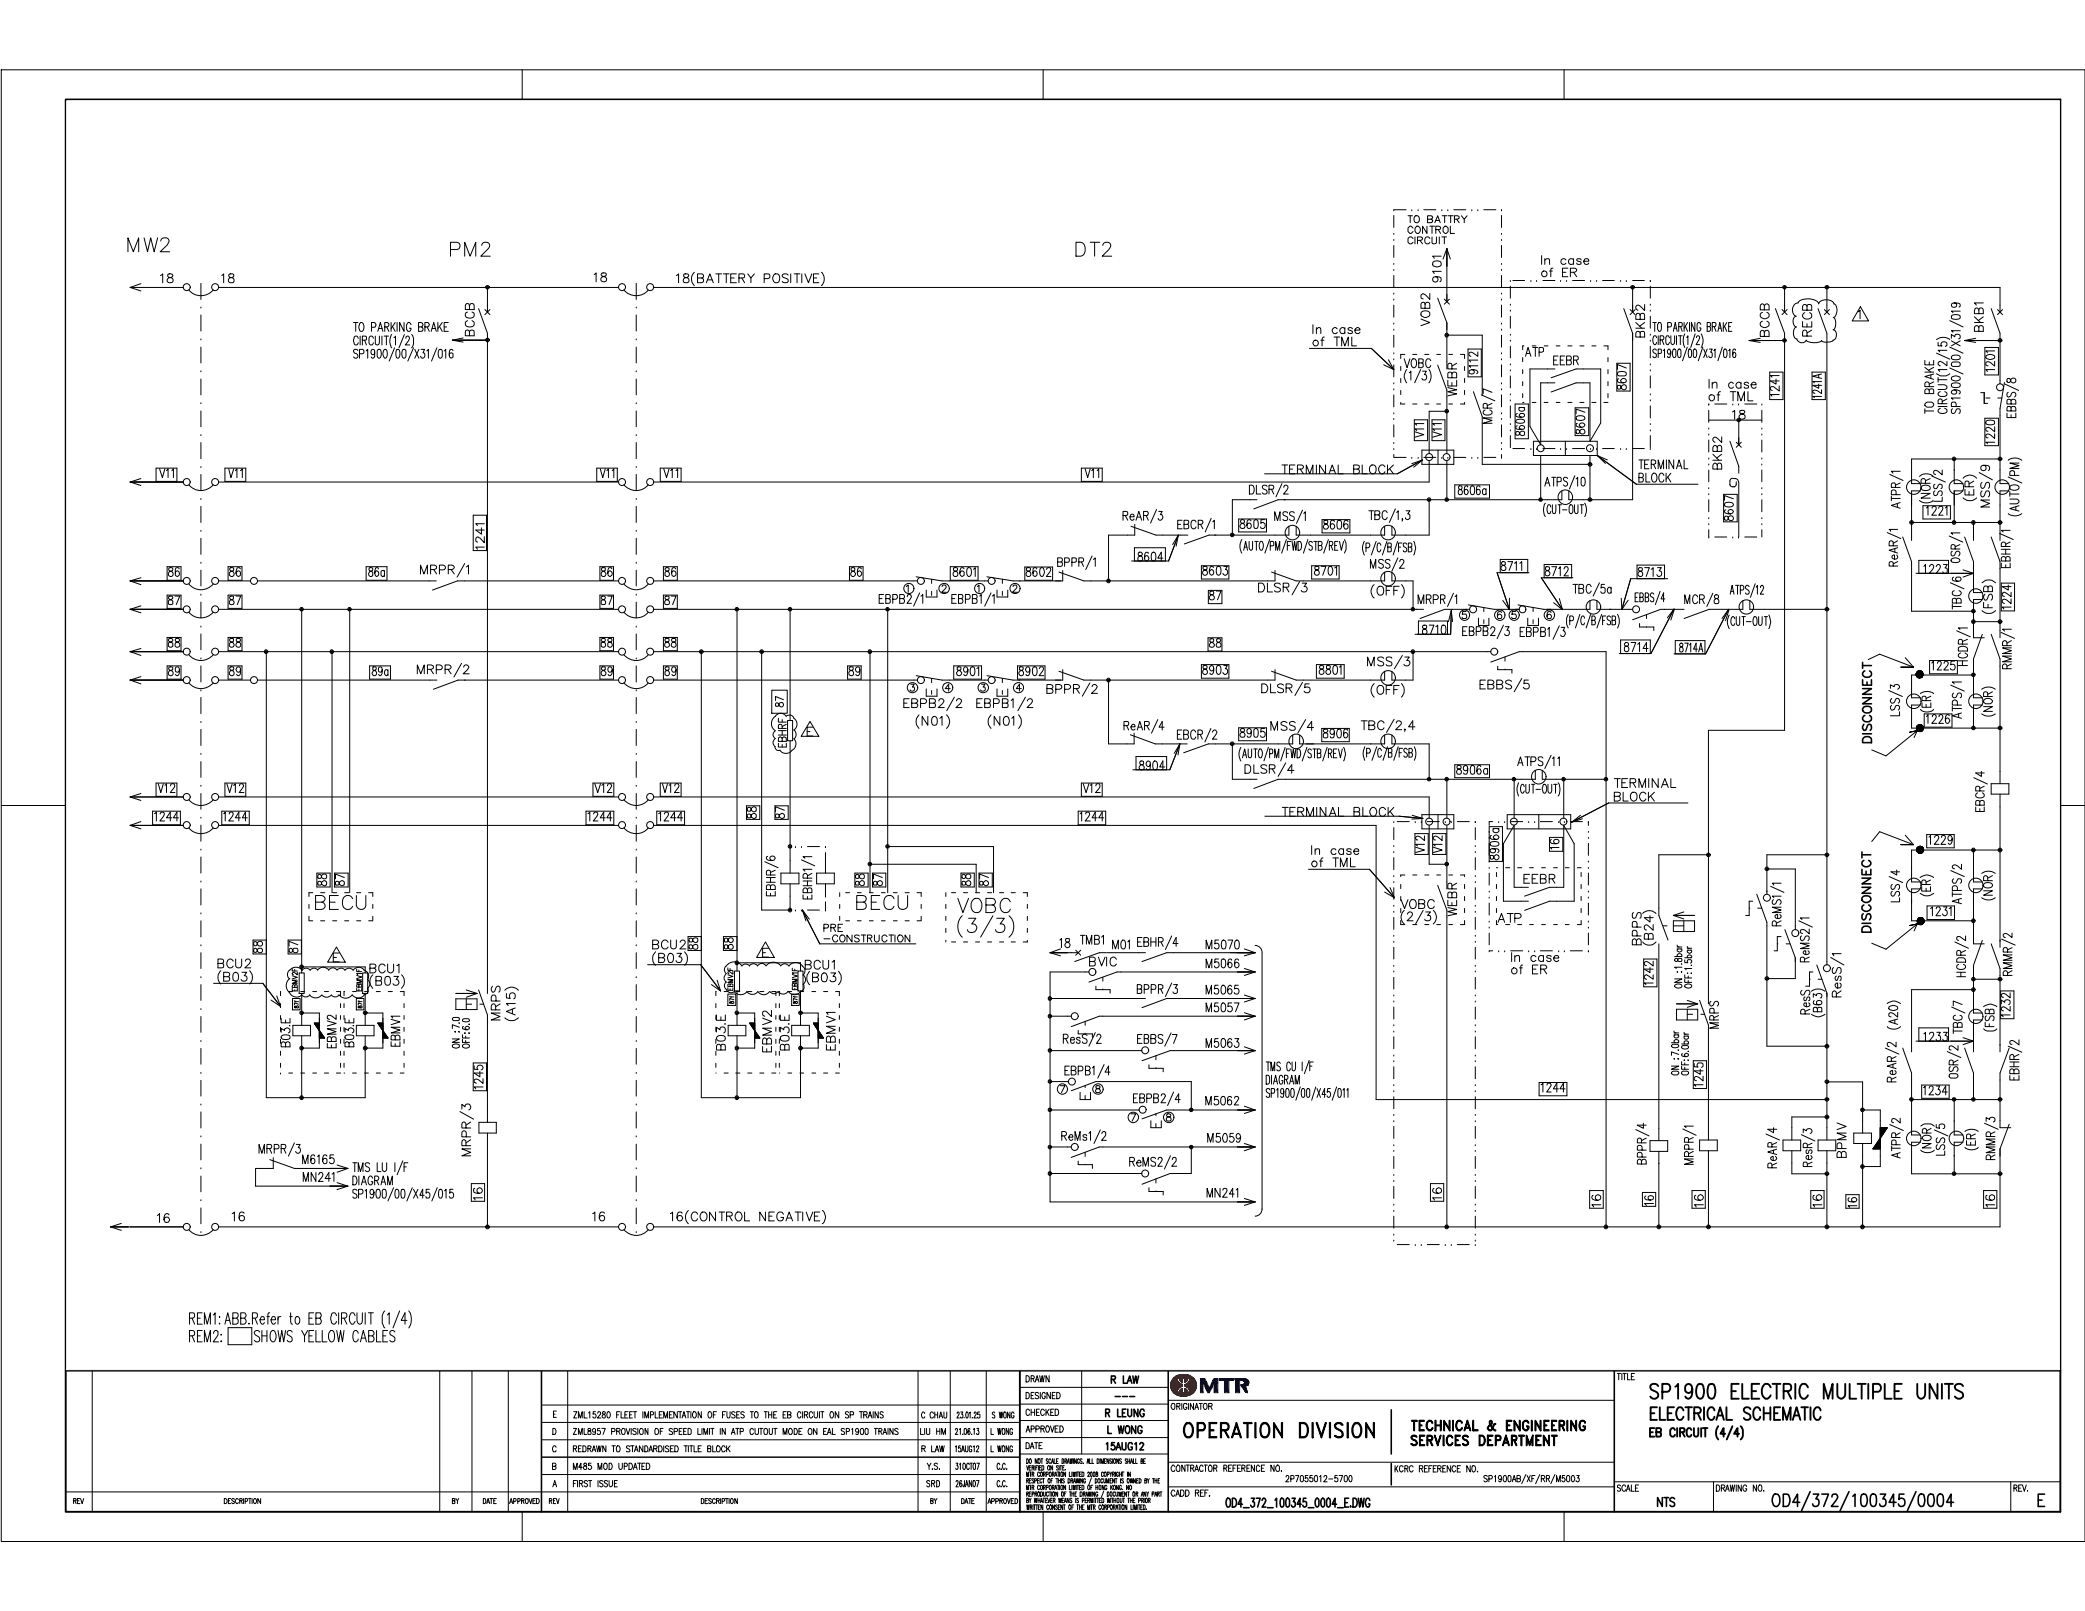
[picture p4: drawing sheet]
<svg xmlns="http://www.w3.org/2000/svg" width="279mm" height="216mm" viewBox="0 0 279 216" stroke-linecap="round" stroke-linejoin="round" font-family="sans-serif">
<defs><g id="words">
<text font-size="25.4" x="219.5" y="135.5">,</text>
<text font-size="11" x="228.7" y="61.9">!~f:</text>
<g font-size="10.3">
<text x="236.7" y="161">-~</text>
<text x="247.2" y="161">~r</text>
</g>
<text font-size="10.1" x="216.5" y="48.9">J</text>
<text font-size="8.1" x="219" y="162">:1</text>
<g font-size="8">
<text x="212.9" y="162.1">~1</text>
<text x="226.6" y="162.1">~1</text>
</g>
<g font-size="5.8">
<text x="191.8" y="40.2">'&quot;</text>
<text x="159.3" y="147.7">I</text>
</g>
<text font-size="4.8" x="233.8" y="71.8">_,</text>
<g font-size="4.7">
<text x="186.5" y="44">I</text>
<text x="136.4" y="186.2">I</text>
</g>
<text font-size="4.6" x="193.5" y="164.8">I</text>
<text font-size="4.3" x="63.4" y="73">l~I</text>
<text font-size="4" x="264.5" y="44.7">&quot;'</text>
<g font-size="4" fill="#960000">
<text x="156.3" y="186.2">I</text>
<text x="156.8" y="186.2">O MTR</text>
</g>
<g font-size="3.9">
<text x="126.5" y="125.7">:_(_3/~~</text>
<text x="61.7" y="152.7">&quot;'</text>
</g>
<g font-size="3.7">
<text x="60.4" y="140.5">is</text>
<text x="223.8" y="144.2">is</text>
</g>
<text font-size="3.5" x="126.5" y="121.9">:\10§(</text>
<g font-size="3.4">
<text x="47.2" y="45.4">[j/i~~mg)</text>
<text x="223.8" y="142.7">'&quot;'&quot;'</text>
<text x="223.8" y="140.6">JJ</text>
</g>
<text font-size="3.2" x="60.4" y="138">~:</text>
<g font-size="3.1">
<text x="26.7" y="77.3">i</text>
<text x="52.3" y="137.8">&gt;'</text>
<text x="110.6" y="137.8">&gt;'</text>
<text x="220.9" y="187.6">SP1900 ELECTRIC MULTIPLE UNITS</text>
<text x="156.8" y="192.3">OR~;~RATION DIVISION</text>
</g>
<g font-size="2.9">
<text x="219.1" y="45.3">ffi</text>
<text x="202.3" y="128.7">rn ·case·</text>
<text x="199.1" y="192.3">a:</text>
</g>
<g font-size="2.8">
<text x="17" y="33.8">MW2</text>
<text x="60.1" y="34.5">PM2</text>
<text x="144" y="34.4">DT2</text>
<text x="110.5" y="141.1">El:</text>
</g>
<g font-size="2.7">
<text x="85" y="77.3">I</text>
<text x="220.9" y="190.4">ELECTRICAL SCHEMATIC</text>
<text x="272.9" y="200.4">E</text>
</g>
<text font-size="2.6" x="237.3" y="201.4">0D4/372/100345/0004</text>
<g font-size="2.5">
<text x="62.2" y="45.4">a,l</text>
<text x="218.6" y="123.1">vq</text>
</g>
<g font-size="2.4">
<text x="190.2" y="44">~hi•I:</text>
<text x="201.1" y="45.3">j :</text>
<text x="228.7" y="67.1">I~</text>
<text x="228.8" y="67.5">I</text>
<text x="235.9" y="69.1">I</text>
<text x="235.9" y="67.1">I</text>
<text x="174.2" y="79.2">-°'</text>
<text x="218.5" y="126.4">!lie,</text>
<text x="52.2" y="140.3">El•</text>
<text x="186.5" y="160.7">I</text>
</g>
<g font-size="2.3">
<text x="191.8" y="35.6">5·</text>
<text x="190.3" y="44.2">&gt;</text>
<text x="221" y="44.2">I</text>
<text x="202.2" y="48.9">1:AlP-</text>
<text x="25.2" y="179.9">REM2:</text>
<text x="25.2" y="177.5">REM1:ABB.Refer to EB CIRCUIT (1/4)</text>
<text x="40.3" y="179.9">YEllOW CABLES</text>
</g>
<g font-size="2.2">
<text x="62.2" y="42.8">u</text>
<text x="30.4" y="77.3">Ba -</text>
<text x="188.9" y="193.8">SERVICES DEPARTMENT</text>
<text x="189" y="192.3">TECHNICAL</text>
<text x="201.6" y="192.3">ENGINEERING</text>
</g>
<text font-size="2.1" x="220.9" y="192.7">EB aRCUT (4/4)</text>
<g font-size="2">
<text x="206.4" y="37.3">qf_ _</text>
<text x="209.2" y="37.3">E;13_ .</text>
</g>
<g font-size="1.9">
<text x="206.4" y="35.5">In case</text>
<text x="21.4" y="37.9">18</text>
<text x="29.6" y="37.9">18</text>
<text x="79.4" y="37.8">18</text>
<text x="90.4" y="37.9">18(BATTERY POSITIVE)</text>
<text x="55.9" y="45.4">BRAKE __</text>
<text x="175.8" y="45.3">of TML</text>
<text x="186.6" y="44.2">:</text>
<text x="223.3" y="45.3">PARKING lllAKE</text>
<text x="47.2" y="48.1">SP1900/00/)(31/016</text>
<text x="187.5" y="48.9">:~,3~ \.,</text>
<text x="201" y="48.9">,</text>
<text x="208" y="48.9">EEBR- -</text>
<text x="22.2" y="77.3">1861_</text>
<text x="48.9" y="77.3">l8ool</text>
<text x="56.2" y="77.3">MRPR/1</text>
<text x="55.8" y="90.4">MRPR/2</text>
<text x="203.1" y="107.1">(CU</text>
<text x="216.2" y="107.1">BLOCK</text>
<text x="143.8" y="130">~ - -</text>
<text x="144.7" y="127.3">TMB1 M01 EBHR/4</text>
<text x="161.4" y="127.3">M5070 •</text>
<text x="161.4" y="130">M5066</text>
<text x="202.4" y="130.6">of ER</text>
<text x="146.7" y="133.2">._,</text>
<text x="152.2" y="133.2">BPPR/3</text>
<text x="161.4" y="135.5">M5057•</text>
<text x="161.4" y="133.2">M5065</text>
<text x="142.3" y="140">ReiS7'2</text>
<text x="152.3" y="140">EBBS/7</text>
<text x="161.4" y="140.6">M5063 a</text>
<text x="141.4" y="144.3">~PBl/4</text>
<text x="141.9" y="147.7">~ B 2 /4</text>
<text x="161.4" y="147.7">M5062</text>
<text x="169" y="144.3">ITIISCUl/1&quot;</text>
<text x="169.5" y="147.7">SPl!IOO/OO/X45/011</text>
<text x="34.5" y="154.7">MRPR/3</text>
<text x="61.7" y="152.5">a.</text>
<text x="143.2" y="153.5">S.,,.-</text>
<text x="161.7" y="153.5">M5059</text>
<text x="34.1" y="157.6">~lMSWl/r</text>
<text x="40.4" y="158.6">MN241</text>
<text x="47.1" y="160.8">SP1900/00/X45/015</text>
<text x="47.1" y="158.6">~AGRAM</text>
<text x="144.3" y="156.2">._,</text>
<text x="151.1" y="156.2">R ~</text>
<text x="153.8" y="159.6">.....,</text>
<text x="161.6" y="160.4">MN241 _</text>
<text x="20.9" y="163.9">16</text>
<text x="30.9" y="163.7">16</text>
<text x="79.3" y="163.7">16</text>
<text x="89.7" y="163.7">16(CONTROL NEGATIVE)</text>
<text x="216.7" y="185">nnr</text>
<text x="148" y="190">RIIIJNG</text>
<text x="222" y="202">N1S</text>
</g>
<text font-size="1.8" x="218.3" y="44.2">·w</text>
<g font-size="1.7">
<text x="110.2" y="124.9">PRE</text>
<text x="141.5" y="146.1">(2)~&lt;8)</text>
<text x="151" y="149.9">(2)::.-'&lt;S)</text>
<text x="190.2" y="167.2">·-· --</text>
</g>
<g font-size="1.6">
<text x="188.5" y="29.9">TO BATTRY</text>
<text x="188.5" y="31.3">CONTROL</text>
<text x="228.8" y="71.1">I</text>
<text x="235.9" y="71.1">•</text>
<text x="130.4" y="79.2">!T'l</text>
<text x="133.4" y="79.2">..1'11</text>
<text x="168.5" y="79.2">nl SR</text>
</g>
<g font-size="1.5">
<text x="188.5" y="32.8">CIRCUIT</text>
<text x="125.4" y="79.2">1'11</text>
<text x="110.3" y="126.2">-CONSTRUCTION</text>
</g>
<g font-size="1.4">
<text x="137.4" y="187.5">DESIGNED</text>
<text x="149.3" y="187.5">-</text>
<text x="73.9" y="197">B</text>
<text x="76.7" y="197">M485MODUPOATED</text>
</g>
<g font-size="1.3">
<text x="74.1" y="190">E</text>
<text x="75.9" y="190">IZML15280 FLEET IMPLEMOOATION OF FUSESTO TH[EB CIRCUITON SP TRAINS</text>
<text x="123.3" y="190">cCHAU l</text>
<text x="128.1" y="190">2.1.01.2S l</text>
<text x="132.8" y="190">s11U1G ICHECKED</text>
<text x="73.9" y="194.5">C</text>
<text x="74" y="192.3">0</text>
<text x="76.7" y="192.3">ZML8957 PROVISION OF&quot; SPEED LIMIT IN ATP CUTOUT MODE ON WSP1</text>
<text x="76.7" y="194.5">REDRAWN TO STANDARDISED TITLE BLOCK</text>
<text x="114.5" y="192.3">900 TRAINS</text>
<text x="123.3" y="192.3">UU HM l</text>
<text x="123.4" y="194.5">R IAWI</text>
<text x="127.9" y="194.5">1'&gt;Al.f.17 I</text>
<text x="127.9" y="192.3">2L06.13 I</text>
<text x="132.7" y="192.3">LWOI(; I</text>
<text x="132.7" y="194.5">I</text>
<text x="137.4" y="194.5">DATE</text>
<text x="137.4" y="192.3">APPROVED</text>
<text x="186.8" y="197.3">KCRCREFERENCE NO.</text>
<text x="198.7" y="198.6">SP1900AB/XF/RR/MS003</text>
<text x="269.8" y="200.4">REV.</text>
</g>
<text font-size="1.2" x="218.6" y="124.5">Q.N</text>
<g font-size="1.1">
<text x="62.2" y="41.4">(D</text>
<text x="264.5" y="44.4">(D</text>
<text x="112.3" y="122.9">, ______</text>
<text x="133.6" y="194.5">fflr.</text>
</g>
</g></defs>
<g fill="none" stroke="#000" stroke-width=".13">
<path d="M.2 9.4h279.2v197.2h-279.2zM70 9.4v3.9M139.8 9.4v3.9M209.6 9.4v3.9M17.4 38.5l1.5 .5M17.4 38.5h7.2M18.9 38l-1.5 .5M25.3 38.9a2.12 2.12 0 0 0 3.3 0M26.9 38v2.1M29.3 38.5h53.6M65.2 38.4h.2v.2h-.2zM65.3 38.5v3.3"/>
<path d="M83.6 38.9a2.12 2.12 0 0 0 3.3 0M85.3 38v2.1M87.6 38.5h180.4v3.3M186.8 28.1h.1M186.8 31.3h.1M186.8 32.1h.1M186.8 35.3h.1M186.8 36.1h.1M186.8 28.9v1.6M186.8 32.9v1.6M186.8 36.9v1.6M186.8 28.1h1.6"/>
<path d="M189.2 28.1h.1M190 28.1h.1M190.8 28.1h1.6M191.6 39.3v.8l-.7-.6a.27 .27 0 0 0-.3-.1 .27 .27 0 0 0-.2 .2l.1 .4h.2M192.7 40l1.2 3.3v5.2M193.2 28.1h.1M193.9 33.3v7.1M194 28.1h.1M194.8 28.1h1.6M197.2 28.1h.1M198 28.1h.1M198.8 28.1h1.6"/>
<path d="M201.2 28.1h.1M201.2 31.3h.1M201.2 32.1h.1M201.2 35.3h.1M201.2 36.1h.1M201.2 39.3h.1M201.2 28.9v1.6M201.2 32.9v1.6M201.2 36.9v1.6M202.4 37.6h.1M202.4 38.4v1.6M202.7 37.6h1.6"/>
<path d="M205.1 37.6h.1M214.8 37.6h1.5M217.2 37.6h.1M217.9 37.6h.1M218.7 38.4h.2v.2h-.2zM218.8 37.6h1.5M218.8 38.5v3.3M221.1 37.6h.1M221.1 38.4v1.6M239 38.3h.3v.4h-.2h-.1l-.1-.2zM239 38.4h.2v.2h-.2zM239.1 38.5v3.3"/>
<path d="M244.7 38.4h.2v.2h-.2zM244.8 38.5v3.3M26.9 41.1h.1M26.9 45.4h.1M26.9 49.7h.1M26.9 54h.1M26.9 58.3h.1M26.9 42.2v2.2M26.9 46.5v2.1M26.9 50.8v2.1M26.9 55.1v2.1M26.9 59.3v2.2"/>
<path d="M56.1 43.8l.5-.1 .1-.1-.1-.3-.5-.1v1.2M56.9 43.8l.5-.1 .1-.1-.1-.3-.5-.1v1.2M57.8 44.4l.3-1.2 .4 1.2M58.7 43.2v1.2M59.3 43.2l-.6 .8M60.1 43.2h-.6v1.2M60.6 45.6h4.7M64.1 41.4l1.2 3.3v88.4M65 41.5l.7 .7M65.2 45.5h.2v.1h-.2zM65.7 41.5l-.7 .7M85.3 41.1h.1"/>
<path d="M85.3 45.4h.1M85.3 49.7h.1M85.3 54h.1M85.3 58.3h.1M85.3 42.2v2.2M85.3 46.5v2.1M85.3 50.8v2.1M85.3 55.1v2.1M85.3 59.3v2.2M175.5 46.7h8.3l3 2.8M177.5 45.2h-.2l-.1 .2v1M179.2 45.2v1.2"/>
<path d="M179.8 46.4v-1.2l.4 1.2 .5-1.2v1.2M181.1 45.2v1.2h.7M185.4 48.9l1.4 .6M186.1 48.2l.7 1.3M186.8 47.3h.1M186.8 48.1h.1M186.8 51.3h.1M186.8 52.1h.1M186.8 55.3h.1M186.8 56.1h.1M186.8 59.3h.1M186.8 44.9v1.6"/>
<path d="M186.8 48.9v1.6M186.8 52.9v1.6M186.8 56.9v1.6M187.7 50.7v.6M187.7 52.3v.6M187.7 53.9v.2h.6M188.5 49.5a1.32 1.32 0 0 0 0 1.8M188.8 50l.3-.3v1.2M189.3 54.1h.6M189.5 56.3h1.8v2.8h-1.8zM189.6 57.9l1.2 .4-1.2 .3M190.4 49.5l-.8 1.8"/>
<path d="M190.6 49.7h.5l-.2 .5a.35 .35 0 0 1 .2 .5 .35 .35 0 0 1-.6 0M190.8 57.5h-1.2l.2 .2M190.8 56.8h-1.2l.2 .2M190.9 54.1h.6M191 40.8l.1-.2 .1-.1a.3 .3 0 0 1 .4 .3v.5h-1.2v-.5l.1-.2h.4l.1 .7M191.5 49.5a1.46 1.46 0 0 1 0 1.8M191.9 56.3h1.7v2.8h-1.7zM192 57.9l1.2 .4-1.2 .3M192.5 54.1h.5M192.7 48.9l1.2 3.4v8.5M193.2 57.5h-1.2l.2 .2M193.2 56.8h-1.2l.2 .2"/>
<path d="M193.5 40.1l.7 .7M193.7 54.9h.3l.1 .2-.1 .2h-.3zM193.8 55h.1v.2h-.1zM193.9 55.1h-2.4v5.7M193.9 44.9h4.7v8.1M194 51.9l1.2 .3-1.2 .3 1.2 .3-1.2 .2M194 51v.7h1.2v-.7M194.1 54.1h.5M194.2 40.1l-.7 .7M194.6 50.1l.2-.2a.3 .3 0 0 1 .4 .2v.5h-1.2l.1-.6 .1-.1 .3 .1 .1 .6M194.6 51.3v.4M195.7 47.5h.6v.5"/>
<path d="M196.3 49.1v.6M196.3 50.7v.6M196.3 52.3v.6M196.3 53.9v.2h-.6M196.7 46.8h1.8v3.7h-1.8zM197.2 49.5l.3 .2a.33 .33 0 0 1-.3 .4 .33 .33 0 0 1-.3-.4 .74 .74 0 0 1 1.1 .2l-.1 .2M197.4 52.5l1.2 3.3v6.4h14.5M198 47.2v.6l-.8-.6h-.3l-.1 .2 .1 .3 .2 .1M198 49h-1.2l.3 .2M198 48.3h-1.2l.3 .2M198.5 52.9l1.8 .8M199 54.9l-.2 .3a.62 .62 0 0 0 .4 .5 .62 .62 0 0 0 .7-.2v-.1a.38 .38 0 0 0-.3-.5"/>
<path d="M199.3 54.7v-.6h-.2a.25 .25 0 0 0-.3 .2v.4h1.1M199.9 54.1l-.6 .3M199.9 56h-1.1l1.1 .3-1.1 .4h1.1M199.9 52.6l-1.1-.5v.6M201.2 40.1h.1M201.2 47.3h.1M201.2 51.3h.1M201.2 52.1h.1M201.2 55.3h.1M201.2 56.1h.1M201.2 59.3h.1M201.2 40.9v1.6"/>
<path d="M201.2 48.9v1.6M201.2 52.9v1.6M201.2 56.9v1.6M202.4 40.8h.1M202.4 52.8h.1M202.4 53.6h.1M202.4 56.8h.1M202.4 57.6h.1M202.4 46.4v1.6M202.4 50.4v1.6M202.4 54.4v1.6M202.4 58.4v1.6"/>
<path d="M203 54.1h1.8v4.7h-1.8zM203.2 57.9l-.1 .3a.29 .29 0 0 0 .4 .1 .47 .47 0 0 1 .3-.4 .47 .47 0 0 1 .5 0 .34 .34 0 0 1-.2 .5 .34 .34 0 0 1-.4-.3l-.2-.2zM203.2 56.3l.5-.1a.48 .48 0 0 1 .6 .3l-.2 .2h-.7l-.2-.1zM203.3 57.1h-.1l-.1 .2a.65 .65 0 0 0 .8 .2l.4-.1a.35 .35 0 0 0-.3-.4 .35 .35 0 0 0-.4 .3l.2 .2h.1M203.3 55.4l-.1 .1-.1 .2a.81 .81 0 0 0 1 .2l.2-.1a.33 .33 0 0 0-.2-.4 .33 .33 0 0 0-.4 .1l-.1 .2 .2 .2h.1M203.5 54.6h.8M203.7 54.6l-.1 .1a.35 .35 0 0 0 .3 .4 .35 .35 0 0 0 .4-.4l-.2-.1M204 53.9h.2M204 49.5v.6M204 51.1v.6M204 52.7v.6M204.2 46.4h-.2v.5"/>
<path d="M205 49.4v7.7l1.5 2.5v-8.3h1.9M205.3 46.4h.5M205.3 53.9h.5M205.5 59.1h8.5v1.9h-8.5zM206.9 46.4h.5M206.9 53.9h.5M207.4 49.4h1M208.5 46.4h.5M208.5 53.9h.5M209.8 59.1v1.9M210.1 46.4h.6M210.1 53.9h.6"/>
<path d="M211.1 54.7h1.8v3.7h-1.8zM211.2 49.4l-3.3 1.2M211.2 57.6a.31 .31 0 0 0 0 .3 .31 .31 0 0 0 .3 .2h.1a.47 .47 0 0 1 .2-.5 .47 .47 0 0 1 .5 0 .34 .34 0 0 1-.1 .6 .34 .34 0 0 1-.5-.3l-.1-.3zM211.2 55.8l.5-.1a.53 .53 0 0 1 .7 .4 .81 .81 0 0 1-1.2 0zM211.4 56.7a.24 .24 0 0 0-.2 .4 .73 .73 0 0 0 1.2-.2 .4 .4 0 0 0-.4-.2 .4 .4 0 0 0-.4 .3l.4 .3M211.7 46.4h.6M211.7 53.9h.6M212.1 49.4h2.4v7.3l-1.4 2.4v-7.8h-1.9l-3.3 1.2M212.4 55.2l-1.2-.4v.7M213.3 53.9h.6M214.9 53.9h.6M215.5 52.7v.6"/>
<path d="M218.8 44.7v22.3h-8.6v-1.2M221.1 48.8h.1M221.1 49.6h.1M221.1 52.8h.1M221.1 53.6h.1M221.1 56.8h.1M221.1 57.6h.1M221.1 54.4v1.6M221.1 58.4v1.6M222.2 43.3l.3-.1a1.05 1.05 0 0 1 0 1.2h-.2a1.12 1.12 0 0 1-.1-1.1zM223.5 43.8l.4-.1 .1-.3-.1-.1-.4-.1v1.2M223.9 45v.8l.2 .4 .3-.2v-.2v-.8"/>
<path d="M223.9 47.2l-.3 .3a.35 .35 0 0 1-.2-.4 .35 .35 0 0 1 .4-.3 .89 .89 0 0 1-.2 1.1h-.1v-.1M224.2 44.4l.3-1.2 .2 1.2M224.2 46.8h.2a1.04 1.04 0 0 1 0 1.1h-.2v-.2l-.1-.4zM224.7 45v1.2M224.9 46.8h.2a1.04 1.04 0 0 1 0 1.1h-.2l-.1-.2v-.4zM225 43.8l.4-.1v-.4l-.4-.1v1.2M225.2 45v1.2M225.7 43.2v1.2M225.8 44.7a2.04 2.04 0 0 0 0 1.9M226 45.2l.2-.2v1.2M226.1 46.5l-.6 1.8M226.1 43.2l-.4 .8"/>
<path d="M226.3 46.8h.3l.1 .2v.7l-.2 .2h-.2v-.2zM226.4 43.2v1.2M227 46.8h.2l.2 .5-.1 .4-.1 .2h-.1a1.23 1.23 0 0 1-.1-1.1zM227.1 43.2v1.2l-.4-1.2v1.2M227.2 44.7l-.6 1.9M227.3 45.3l.1-.3h.2l.1 .1 .1 .2-.5 .9h.5M227.9 43.5l-.1-.3h-.2a1.05 1.05 0 0 0 0 1.2h.2l.1-.2v-.3h-.1M228 44.7a1.74 1.74 0 0 1 0 1.9M228.2 46.5l-.6 1.8M228.3 46.8l.5 1.1M228.8 43.8l.4-.1v-.1v-.3l-.4-.1v1.2M228.8 46.8l-.5 1.1"/>
<path d="M229.1 46.8h.3l-.2 .4a.38 .38 0 0 1 .2 .4 .38 .38 0 0 1-.2 .3l-.2-.2M229.4 43.8l.5-.1 .1-.1-.1-.3-.5-.1v1.2M229.7 47l.1-.2v1.1M230.2 44.4l.3-1.2 .2 1.2M230.8 46.5l-.6 1.8M230.9 43.2v1.2M231.1 46.8h.2l.1 .5v.4l-.1 .2h-.2a1.23 1.23 0 0 1 0-1.1zM231.4 43.2l-.5 .8M231.6 47l.2-.2v1.1M232.1 43.2h-.5v1.2M232.6 46.9l-.1-.1h-.1a1.23 1.23 0 0 0-.1 1.1 .35 .35 0 0 0 .4-.3 .35 .35 0 0 0-.3-.4l-.2 .2v.1M234.4 45.6h4.7"/>
<path d="M234.4 45.6l1.5 .3M235.9 45.3l-1.5 .3M236.2 43.1a.43 .43 0 0 0-.3 .5 .43 .43 0 0 0 .4 .3h.3a.43 .43 0 0 0 .5-.3 .43 .43 0 0 0-.3-.5M236.2 41.9a.43 .43 0 0 0-.3 .5 .43 .43 0 0 0 .4 .3h.3a.43 .43 0 0 0 .5-.3 .43 .43 0 0 0-.3-.5M236.4 44.6l.2-.3h.1a.3 .3 0 0 1 .4 .3v.5h-1.2v-.5l.1-.3h.3l.1 .8M236.4 41a.38 .38 0 0 1 .5-.3l.1 .2 .1 .6h-1.2v-.6a.27 .27 0 0 1 .5 0v.6M237.2 53.6v-3.7h1.7v3.7M237.9 41.4l1.2 3.3v53.2h-10.2v35.7M238.8 41.5l.7 .7M238.9 45.5l.2-.1h.2v.4h-.3zM239 45.5h.2v.2h-.2zM239.5 41.5l-.7 .7"/>
<path d="M240.7 42.4a.97 .97 0 0 1-.5-1 .97 .97 0 0 1 .8-.8 1.33 1.33 0 0 1 1.4-.6 1.3 1.3 0 0 1 1.3 .7 1.21 1.21 0 0 1 2 0 1.15 1.15 0 0 1 0 1.8M240.7 42.4a.79 .79 0 0 0-.5 .7 .79 .79 0 0 0 .5 .7 1.06 1.06 0 0 0-.1 1.6h.2a.66 .66 0 0 0 .5 .5 .66 .66 0 0 0 .7-.3M241.6 43.1v.7h1.2v-.7M241.9 41.9a.43 .43 0 0 0-.3 .5 .43 .43 0 0 0 .4 .4h.3a.43 .43 0 0 0 .5-.4 .43 .43 0 0 0-.3-.5M242.1 45v-.7h-.4l-.1 .2v.5h1.2M242.1 41.1l.1-.2 .2-.1 .3 .1 .1 .2v.5h-1.2v-.5l.1-.2h.4v.7M242.1 43.4v.4M242.8 44.2l-.7 .4M242.8 49.9h1.8v3.7h-1.8zM243.6 41.4l1.2 3.3v84.6M243.7 50.2v.4M243.7 51.5v.5l-.8-.4h1.2"/>
<path d="M244.1 50.1l-1.2 .3 1.2 .3M244.1 52.2v.5l-.6-.3-.5-.1-.1 .3 .3 .1M244.1 53.1h-1.2l.2 .2M244.1 51.1h-1.2l.2 .2M244.5 41.5l.7 .7M245.2 41.5l-.7 .7M245.7 45.6a1.39 1.39 0 0 1-1.5 .2l-.1-.2a1.79 1.79 0 0 1-2 0M245.7 42.5a1.17 1.17 0 0 1 0 1.7 .75 .75 0 0 1 .4 .7 .75 .75 0 0 1-.5 .7M249 41.8l.3-.2v1.1M249.3 41.1l1.1 1.9h-2.2zM257.9 49.2l.8 .7M257.9 48.3v.6h1.2v-.6"/>
<path d="M257.9 49.9h1.2M257.9 55.1h1.2M257.9 54.8v.6M258 54.1a.78 .78 0 0 1 1.1 0v.2a.78 .78 0 0 1-1.2 0zM258.5 51.8l-.1-.5-.3-.1-.2 .2v.4h1.2M258.5 52.3l.2-.2 .3 .1 .1 .5h-1.2v-.4l.2-.1h.3l.1 .1v.4M258.5 48.5v.4M258.7 50.2v.5M259.1 49.2l-.7 .4M259.1 50.1l-1.2 .4 1.2 .3M259.1 51.2l-.6 .3M259.5 50.1a1.46 1.46 0 0 0 1.8 0"/>
<path d="M259.5 47.3l1.8 .8M259.5 45.5a1.46 1.46 0 0 1 1.8 0M259.7 51.6h.9a.34 .34 0 0 1 .3 .5l-.3 .1h-.9M259.7 45.9v.5h.5a.38 .38 0 0 1 .2-.6 .38 .38 0 0 1 .5 .4v.2h-.2M259.7 50.9h1.2M259.7 50.6v.6M259.7 54.5h1.2M260 54.7a.32 .32 0 0 0-.2 .5 .8 .8 0 0 0 1.1 0v-.3l-.3-.2M260 52.5a.33 .33 0 0 0-.3 .4 .33 .33 0 0 0 .5 .2h.2a.33 .33 0 0 0 .5-.2 .33 .33 0 0 0-.3-.4M260.3 54.1v-.4a.28 .28 0 0 0-.3-.2 .28 .28 0 0 0-.3 .2v.4h1.2M260.9 48.4v.6l-.7-.5a.29 .29 0 0 0-.5 .1 .29 .29 0 0 0 .3 .4M260.9 49.5h-1.2l.2 .3"/>
<path d="M260.9 46.9h-1.2l.2 .3M260.9 53.5l-.6 .3M261.3 49.3l1.8 .8M261.3 46.5l1.8 .8M261.3 43l1.8 .8M261.5 45.7l1.2 .7M261.5 45.3v-.5l.5 .3a.35 .35 0 0 1 .5-.3 .35 .35 0 0 1 0 .6M261.5 51.4l.5-.1a.56 .56 0 0 1 .7 .3 .52 .52 0 0 1-.7 .3h-.3a.32 .32 0 0 1-.2-.5zM261.5 50.5a.81 .81 0 0 1 1.2 .2v.1a.73 .73 0 0 1-1.2 0zM261.5 48.6l.2-.1h.8a.35 .35 0 0 1 .1 .5l-.1 .1h-.8a.32 .32 0 0 1-.2-.5zM261.5 47.8a.86 .86 0 0 1 1.2 0v.2a.7 .7 0 0 1-1 .2l-.2-.1zM261.5 42.3l.5-.1a.52 .52 0 0 1 .7 .3 .7 .7 0 0 1-1 .3l-.2-.1z"/>
<path d="M261.7 54.8a.32 .32 0 0 0-.2 .4 .32 .32 0 0 0 .4 .2l.3-.5a.33 .33 0 0 1 .5 0 .33 .33 0 0 1-.2 .5M261.9 52.2l.3 .2a.33 .33 0 0 1-.3 .4 .33 .33 0 0 1-.4-.4 .81 .81 0 0 1 1.2 .1l-.1 .2-.1 .1M261.9 40.6h.1a.33 .33 0 0 1 0 .6 .33 .33 0 0 1-.5-.3v-.2a1.1 1.1 0 0 1 1.1 0l.1 .3-.2 .1M262.1 54.5v-.4l-.1-.2h-.4l-.1 .1v.5h1.2M262.7 45.7l-1.2 .7M262.7 53.3h-1.2l.2 .3M262.7 44.3h-1.2l.2 .2M262.7 41.7h-1.2l.2 .2M263.3 45.6h4.7M263.3 45.6l1.5 .3M264.8 45.3l-1.5 .3M265.4 52.6h.5v1.5h.5"/>
<path d="M266 56h1.8v3.7h-1.8zM266 46.6h1.8v3.6h-1.8zM266.1 53.3h.6M266.1 56.4l.5-.1a.52 .52 0 0 1 .7 .3v.1a.7 .7 0 0 1-1 .2l-.2-.1zM266.1 47.7a.81 .81 0 0 1 1.2 .1v.1a.73 .73 0 0 1-1.2 0zM266.8 41.4l1.2 3.3v6.7M267.3 58.1v.7l-.6-.5-.4-.1-.2 .1v.2l.3 .2M267.3 57.2v.7l-.6-.5-.4-.1-.2 .1v.2l.1 .2h.2M267.3 59.3h-1.2l.2 .2M267.3 47h-1.2l.2 .3M267.3 48.4v.7l-.6-.5a.34 .34 0 0 0-.4-.1 .34 .34 0 0 0-.2 .4l.3 .1M267.3 49.5h-1.2l.2 .3"/>
<path d="M267.7 41.5l.7 .7M267.7 53.3h.6M267.9 45.5h.2v.2h-.2zM268.4 41.5l-.7 .7M268.6 51.3l-.6 3.4v10.1h1.2M268.7 51.5l1.8 .8M268.9 55.4v.6h1.2v-.6M269 50.8l-.1 .3a.22 .22 0 0 0 .2 .2 .22 .22 0 0 0 .3-.2l.1-.1a.35 .35 0 0 1 .3-.3 .35 .35 0 0 1 .3 .2v.2a.41 .41 0 0 1-.5 .2 .41 .41 0 0 1-.2-.5l-.2-.1zM269.1 52.6a.36 .36 0 0 0 0 .6l.3-.1 .1-.4 .3-.1h.2l.1 .2v.2l-.1 .2M269.5 54.7l.1-.2h.4l.1 .2v.4h-1.2l.1-.5 .2-.1a.23 .23 0 0 1 .3 .2v.4M269.5 53.7l.2-.2 .3 .1 .1 .1v.4h-1.2v-.4a.28 .28 0 0 1 .3-.2 .28 .28 0 0 1 .3 .2v.4M269.5 55.6v.4"/>
<path d="M17.4 64.6h7.2M17.4 77.9h7.2M17.4 77.9l1.5 .5M17.4 64.6l1.5 .5M18.9 77.4l-1.5 .5M18.9 64.1l-1.5 .5M20.9 62.7h2.8v1.8h-2.8zM21.4 62.8l.4 1.2 .3-1.2M22.3 63.1l.2-.3v1.2M22.4 79.8h1.9v1.7h-1.9zM22.6 79.9v.2l.3 .3a.32 .32 0 0 1 .2 .5 .32 .32 0 0 1-.5 0 .32 .32 0 0 1 .2-.5l.3-.1 .1-.2a.36 .36 0 0 0-.6-.2zM23 63.1l.2-.3v1.2"/>
<path d="M23.5 79.9h.6l-.5 1.1M25.3 78.3a2.12 2.12 0 0 0 3.3 0M25.3 65a2.12 2.12 0 0 0 3.3 0M26.9 62.5h.1M26.9 66.8h.1M26.9 71.1h.1M26.9 79.6h.1M26.9 63.6v2.1M26.9 67.9v2.1M26.9 72.1v2.2M26.9 76.4v2.1M29.3 64.6h53.6"/>
<path d="M29.3 77.9h4.3M30.1 62.7h2.8v1.8h-2.8zM30.6 79.8h1.8v1.7h-1.8zM30.6 62.8l.3 1.2 .4-1.2M30.8 79.9v.4a.51 .51 0 0 1 .5 .7 .35 .35 0 0 1-.6-.1 .35 .35 0 0 1 .3-.5l.3-.1v-.2a.3 .3 0 0 0-.5-.2zM31.5 63.1l.3-.3v1.2M31.6 79.9h.7l-.5 1.1M32.2 63.1l.3-.3v1.2M34.5 77.9h23M61.3 77.9l-3.3 1.2M62.2 77.9h20.7M80 62.7h2.7v1.8h-2.7z"/>
<path d="M80.4 75.9h1.8v1.9h-1.8zM80.4 79.8h1.8v1.7h-1.8zM80.4 62.8l.4 1.2 .3-1.2M80.6 76.1v.4a.46 .46 0 0 1 .5 .2 .46 .46 0 0 1-.1 .6h-.2a.4 .4 0 0 1-.2-.5 .4 .4 0 0 1 .4-.3h.1v-.4zM80.6 79.9v.2v.2a.47 .47 0 0 1 .5 .2 .47 .47 0 0 1 0 .5 .35 .35 0 0 1-.5-.1 .35 .35 0 0 1 0-.5l.5-.1a.24 .24 0 0 0-.2-.4zM81.3 63.1l.2-.3v1.2M81.4 79.9h.6l-.4 1.1M82 76.2a.29 .29 0 0 0-.4-.1l-.2 .5a.46 .46 0 0 0 .4 .7 .35 .35 0 0 0 .3-.5 .35 .35 0 0 0-.6-.1l-.1 .1M82 63.1l.3-.3v1.2M83.6 78.3a2.12 2.12 0 0 0 3.3 0M83.6 65a2.12 2.12 0 0 0 3.3 0M85.3 62.5h.1"/>
<path d="M85.3 66.8h.1M85.3 71.1h.1M85.3 79.6h.1M85.3 63.6v2.1M85.3 67.9v2.1M85.3 72.1v2.2M85.3 76.4v2.1M87.6 77.9h34.8M88.5 62.7h2.8v1.8h-2.8zM88.9 79.8h1.9v1.7h-1.9zM88.9 75.9h1.9v1.9h-1.9zM88.9 62.8l.4 1.2 .4-1.2"/>
<path d="M89.2 79.9v.4a.47 .47 0 0 1 .4 .2 .47 .47 0 0 1 0 .5 .35 .35 0 0 1-.5-.1 .35 .35 0 0 1 .2-.5l.3-.1 .1-.2a.36 .36 0 0 0-.5-.2zM89.2 76.1l-.1 .1 .1 .3a.47 .47 0 0 1 .4 .2 .47 .47 0 0 1 0 .5 .35 .35 0 0 1-.5-.1 .35 .35 0 0 1 .1-.5l.4-.1a.24 .24 0 0 0-.1-.4zM89.9 63.1l.2-.3v1.2M90 79.9h.6l-.5 1.1M90.6 76.2a.27 .27 0 0 0-.5-.1l-.1 .5a.47 .47 0 0 0 .3 .7 .35 .35 0 0 0 .3-.5 .35 .35 0 0 0-.6-.1v.1M90.6 63.1l.2-.3v1.2M113.8 75.9h1.9v1.9h-1.9zM114.1 76.1v.4a.47 .47 0 0 1 .4 .2 .47 .47 0 0 1 0 .5 .34 .34 0 0 1-.5-.2 .34 .34 0 0 1 .3-.4l.2-.1a.24 .24 0 0 0-.1-.4zM115.4 76.2v-.1h-.3a.74 .74 0 0 0 .1 1.2 .35 .35 0 0 0 .3-.5 .35 .35 0 0 0-.5-.2l-.1 .2M118.4 79.7h-.6v1.2h.6M121.5 78.6l.2-.2v1M121.6 80v-.1a.28 .28 0 0 1 .3-.2 .28 .28 0 0 1 .2 .3l-.6 .9h.6"/>
<path d="M122.5 77.9h.4M122.8 77.3l3.4 .6M123.2 79.5l-.8 1.7M123.4 79.9l.3-.2v1.2M124.1 79.1v.9h1.5v-.9M124.8 77.6v.6M124.8 79.2v.6M127.2 77.9h4.8M127.3 75.9h3.8v1.9h-3.8zM127.8 76.1a.24 .24 0 0 0 .1 .4 .38 .38 0 0 1 .5 .4 .38 .38 0 0 1-.5 .4l-.2-.3a.45 .45 0 0 1 .5-.5h.1a.24 .24 0 0 0-.2-.4zM128.1 79.7h-.5v1.2h.5M129.2 76.2a.29 .29 0 0 0-.4-.1 .73 .73 0 0 0 .1 1.2 .4 .4 0 0 0 .3-.4 .4 .4 0 0 0-.3-.4l-.3 .3"/>
<path d="M129.7 76.1a.32 .32 0 0 1 .4 .2l.1 .3a.53 .53 0 0 1-.4 .7 .94 .94 0 0 1-.1-1.2zM130.4 76.3l.3-.2v1.2M131.3 79.9l.2-.2v1.2M132.2 77.3l3.6 .6M132.8 79.5l-.8 1.7M133 79.9l.2-.2v1.2M133.6 79.1v.9h1.4v-.9M134.3 79.2v.6M137.3 76h3.8v1.8h-3.8zM137.6 76.1v.4l.2 .1a.35 .35 0 0 1 .3 .3 .35 .35 0 0 1-.2 .4h-.2a.4 .4 0 0 1-.2-.5 .4 .4 0 0 1 .4-.3 .22 .22 0 0 0 .2-.2 .22 .22 0 0 0-.2-.2zM138.9 76.2v-.1a.32 .32 0 0 0-.5 .2v.8a.35 .35 0 0 0 .6-.1 .35 .35 0 0 0-.3-.5l-.3 .2v.1M139.4 76.1h.3a.68 .68 0 0 1-.1 1.2 .94 .94 0 0 1-.2-1.2z"/>
<path d="M140.3 76.3v-.1l.3-.1 .2 .1v.2l-.6 .9h.6M141.7 75.3h.5l.2-.2a.25 .25 0 0 0-.2-.3h-.5v1.1l.6-.1 .1-.3-.2-.2M141.9 76.7l3.3 1.2h24.7M142.4 76.5v1.4h-5.8M142.7 75.4l.5-.1 .1-.2v-.3h-.6v1.1M143.6 75.4l.6-.1v-.5h-.6v1.1M144.6 75.3h.4l.2-.2a.25 .25 0 0 0-.2-.3h-.4v1.1M144.9 75.3l.3 .6M144.9 62.7h2.8v1.8h-2.8zM145.4 62.8l.4 1.2 .3-1.2M146.3 63.1l.2-.3v1.2M146.3 74.5l-.8 1.8"/>
<path d="M146.5 75l.3-.2v1.1M147 63.1l.2-.3v1.2M148.5 77.8h.1v.1h-.1zM150.5 69.1l.5-.1 .1-.1v-.3l-.6-.1v1.2M150.8 69.1l.3 .6M151.4 69.3h.6l-.1-.3a.39 .39 0 0 0-.5 .3 .39 .39 0 0 0 .4 .4l.2-.1M151.6 70.5l3.3 1.2h4.3M152 75.2v-1.8h4.2v1.8M152.1 70.3v1.4h-3.6v6.2M152.2 69.7l.4-1.2 .4 1.2M152.4 69.3h.4M152.6 74.1l-.1 .2 .2 .2a.37 .37 0 0 1 .4 .3 .37 .37 0 0 1-.4 .4 .41 .41 0 0 1-.2-.5 .41 .41 0 0 1 .5-.3l.1-.2-.2-.2z"/>
<path d="M153.2 69.1l.6-.1 .1-.1-.1-.3-.6-.1v1.2M153.6 69.1l.3 .6M153.9 74.2l-.2-.2a.87 .87 0 0 0-.2 1.1 .34 .34 0 0 0 .5-.3 .34 .34 0 0 0-.5-.3l-.1 .3M154.4 74.1l.2-.1a.81 .81 0 0 1 0 1.2 .52 .52 0 0 1-.3-.7zM155 68.3l-.8 1.8M155.3 68.5h.4l-.2 .5a.36 .36 0 0 1 .3 .5 .36 .36 0 0 1-.6 .1v-.1M155.8 74.8h-.6l.4-.8v1.2M157.8 70.3h.4M157.9 71.7l-.3 1.5M157.9 71.7l-.8 1.3M157.9 71.7l-1.3 3.5h-5M158.4 69.7h-.6v1.2h.6"/>
<path d="M158.7 70.3l.5-.1 .1-.4-.6-.1v1.2h.4l.2-.2v-.3l-.2-.1M160.3 70l-.2-.3a.62 .62 0 0 0-.6 .5 .62 .62 0 0 0 .3 .6l.3 .1 .2-.3M160.6 70.3l.5-.1 .1-.2-.1-.2-.5-.1v1.2M160.9 70.3l.3 .6M161 75.8h3.7v1.8h-3.7zM161.2 75.9a.24 .24 0 0 0 .2 .4 .38 .38 0 0 1 .4 .4 .38 .38 0 0 1-.4 .4l-.2-.3a.45 .45 0 0 1 .4-.5h.1a.24 .24 0 0 0-.1-.4zM161.9 79.1h1.8v1.8h-1.8zM162.1 79.3v.3a.46 .46 0 0 1 .5 .2 .46 .46 0 0 1 0 .5 .35 .35 0 0 1-.5-.1 .35 .35 0 0 1 .2-.5l.3-.1a.27 .27 0 0 0-.1-.4zM162.3 69.5l-.8 1.8M162.5 69.9l.2-.2v1.2M162.6 76.1a.24 .24 0 0 0-.4-.2 .73 .73 0 0 0 .2 1.2 .4 .4 0 0 0 .2-.4 .4 .4 0 0 0-.3-.4l-.2 .4M163 79.2h.6l-.4 1.2"/>
<path d="M163.1 75.9a.32 .32 0 0 1 .5 .2v.3a.53 .53 0 0 1-.4 .7 .94 .94 0 0 1-.1-1.2zM164 75.9h.5l-.3 .4a.36 .36 0 0 1 .3 .6 .36 .36 0 0 1-.6-.1M164.9 71.5h.4v.3l-.2 .1h-.2zM165 71.6h.2v.2h-.2zM166 69.6h3.7v1.7h-3.7zM166.3 69.7l-.1 .2 .2 .2a.37 .37 0 0 1 .4 .3 .37 .37 0 0 1-.4 .4 .38 .38 0 0 1-.2-.5 .38 .38 0 0 1 .5-.2l.1-.4-.2-.1zM166.4 72.3a1.74 1.74 0 0 0 0 1.8M166.7 73.7l.2-1.1 .3 1.1M166.8 73.3h.3M167.4 72.6v.8l.2 .3 .3-.1v-1M167.4 65h.4a.72 .72 0 0 1 0 1.2h-.4zM167.6 69.8l-.3-.2a.81 .81 0 0 0 0 1.2 .35 .35 0 0 0 .4-.4 .35 .35 0 0 0-.5-.3l-.1 .3"/>
<path d="M168.1 69.7l.3-.1a.81 .81 0 0 1 0 1.2h-.3l-.1-.2v-.8zM168.1 72.6h.5M168.4 65v1.2h.6M168.4 72.6v1.1M168.4 67h-3.3v4.7M168.9 72.6h.2a.88 .88 0 0 1 0 1.1h-.1a1 1 0 0 1-.1-1.1zM169.5 69.6h-.5v.5a.36 .36 0 0 1 .5 .1 .36 .36 0 0 1 0 .5 .36 .36 0 0 1-.5 0l-.1-.1M169.8 65.2a.31 .31 0 0 0-.4-.2 .31 .31 0 0 0-.2 .4l.5 .3a.33 .33 0 0 1 0 .5 .33 .33 0 0 1-.5-.2M170.1 65.6l.5-.1 .1-.1-.1-.3-.5-.1v1.2M170.1 72.3l-.6 1.8M170.2 73.2l.5-.1-.1-.5h-.4v1.1M170.4 76.7l3.3 1.2"/>
<path d="M170.4 65.6l.3 .6M170.8 69.8v-1.2l.4 1.2 .3-1.2v1.2M170.9 76.5v1.4M170.9 73.7v-1.1l.3 1.1 .3-1.1v1.1M171.8 62.3h.8M171.8 64.8l-.8 1.8M172 65.3v-.1a.29 .29 0 0 1 .5-.2 .29 .29 0 0 1 .1 .5l-.6 .7h.6M172.2 62.3v1.2M172.4 72.3l-.7 1.8M172.5 73.1h.3M172.6 68.7a.31 .31 0 0 0-.4-.1 .31 .31 0 0 0-.2 .4l.5 .3a.33 .33 0 0 1-.1 .5 .33 .33 0 0 1-.5-.2M172.7 70.5v1.2h-10.7l-3.3 1.2"/>
<path d="M172.8 62.9h.4M173 72.6h-.5v1.1M173.1 72.6l.2 1.1 .2-1.1 .2 1.1 .1-1.1M173.4 68.7a.32 .32 0 0 0-.4-.1 .32 .32 0 0 0-.2 .4l.6 .3a.33 .33 0 0 1-.1 .5 .33 .33 0 0 1-.5-.2M173.5 62.3h-.7v1.2M173.7 70.5v1.2h11.8v-1.2M173.9 62.9l.6-.1a.27 .27 0 0 0 0-.4l-.6-.1v1.2M173.9 72.6h.3a.78 .78 0 0 1 0 1.1h-.3zM174.2 77.9l-1.1 1.8M174.2 62.9l.5 .6M174.5 68.4l-.8 1.7M174.7 68.8l.2-.2v1.2"/>
<path d="M175 63.5v-1.2l.5 1.2 .4-1.2v1.2M175.3 72.3l-.6 1.8M175.8 75.8h3.7v1.8h-3.7zM175.9 72.7a.24 .24 0 0 0-.4-.1l-.1 .1v.2l.5 .4a.32 .32 0 0 1-.3 .4l-.2-.1M176.1 72.6h.4M176.2 75.9v.4l.3 .1a.35 .35 0 0 1 .3 .3 .35 .35 0 0 1-.2 .4h-.2a.4 .4 0 0 1-.2-.5 .4 .4 0 0 1 .4-.3 .22 .22 0 0 0 .1-.2 .22 .22 0 0 0-.1-.2zM176.3 72.6v1.1M176.4 62.3v1.2M176.7 73.1h.4l.1-.2-.1-.3h-.4v1.1h.3l.2-.2v-.2l-.2-.2M177.1 75.9h.6l-.5 1.2M177.2 69.6h3.7v1.8h-3.7zM177.4 69.8v.3l.1 .1a.37 .37 0 0 1 .5 .3 .37 .37 0 0 1-.4 .4 .38 .38 0 0 1-.3-.5 .38 .38 0 0 1 .5-.2l.1-.1a.24 .24 0 0 0-.1-.4z"/>
<path d="M177.6 62.3v1.2l-.8-1.2v1.2M178 72.3l-.6 1.8M178.1 63.5l.4-1.2 .5 1.2M178.1 75.9h.2a.68 .68 0 0 1-.1 1.2 .94 .94 0 0 1-.1-1.2zM178.1 73.1h.4l.1-.2-.1-.3h-.4v1.1M178.3 63.1h.5M178.4 73.1l.2 .6M178.8 69.9a.29 .29 0 0 0-.4-.1l-.1 .1a.81 .81 0 0 0 .2 1 .35 .35 0 0 0 .4-.4 .35 .35 0 0 0-.5-.3l-.1 .3M178.9 73.1h.2M178.9 76.1l.2-.2v1.2M179.3 72.6h-.4v1.1h.4M179.3 69.8l.2-.1a.7 .7 0 0 1 .2 1v.2a.32 .32 0 0 1-.5-.2v-.5z"/>
<path d="M179.3 62.3v1.2h.7M179.5 72.6l.2 1.1 .3-1.1M180.2 72.3a2.04 2.04 0 0 1 0 1.8M180.6 69.9a.29 .29 0 0 0-.4-.1 .71 .71 0 0 0 .2 1.1 .35 .35 0 0 0 .2-.4 .35 .35 0 0 0-.4-.3l-.2 .3M181.4 62.9l.6-.1 .2-.1-.1-.3-.7-.1v1.2h.5l.2-.1 .1-.2a.3 .3 0 0 0-.3-.3M182.5 62.3v1.2h.7M182.8 72.6a1.72 1.72 0 0 0 0 1.8M183 73.4h.4l.1-.1 .1-.3-.1-.2h-.5v1.2M183.4 68.5h.7M183.6 76.2v-1.2l.4 1.2 .4-1.2v1.2M183.7 62.4a.44 .44 0 0 1 .7 .3 .53 .53 0 0 1-.5 .8 .72 .72 0 0 1-.2-1.1zM183.8 68.5v1.1"/>
<path d="M184.2 78.4a1.13 1.13 0 0 0 0 1.7M184.4 72.6l-.6 1.8M184.7 69h.1l.1 .2-.1 .4h-.6v-1.1h.6l.1 .2-.1 .3h-.6M184.7 78.6a.55 .55 0 0 1 .7 .2 .55 .55 0 0 1 0 .7 .43 .43 0 0 1-.5 .3 .43 .43 0 0 1-.4-.5l.1-.4zM185 73.1l-.1-.3h-.2a.91 .91 0 0 0 0 1.2l.2-.1 .1-.2M185.4 75.1a.36 .36 0 0 0-.7 0l.1 .3 .5 .2 .1 .2v.2l-.2 .2h-.2l-.3-.2M185.5 76.7v1.2h-10.9M185.6 62.6a.44 .44 0 0 0-.5-.3 .44 .44 0 0 0-.4 .4v.3a.43 .43 0 0 0 .4 .5 .43 .43 0 0 0 .5-.3M185.8 79.1h.4M185.8 72.6l-.5 1.8M185.9 68.7a.35 .35 0 0 0-.4-.2 .35 .35 0 0 0-.3 .4v.3a.35 .35 0 0 0 .3 .4 .35 .35 0 0 0 .4-.3M185.9 62.3v1.2"/>
<path d="M186 73.3l.4-.1v-.4h-.4v1.2h.3l.1-.2v-.4l-.1-.1M186.2 62.8l.5 .7M186.3 75.1a.36 .36 0 0 0-.7 0l.1 .3 .4 .2 .2 .2v.2l-.2 .2h-.3l-.2-.2M186.5 76.7v1.2h2.9v3.8M186.5 78.6h-.7v1.2M186.7 62.3l-.8 .8M186.8 60.1h.1M186.8 60.9v.4M186.8 79.1h.4M186.8 61.3h1.6M187 68.2l-.8 1.8M187.2 68.7l.2-.2v1.1"/>
<path d="M187.3 72.6l-.6 1.8M187.3 74.8l-.8 1.7M187.4 73.3h.3M187.5 78.6h-.7v1.2M187.6 75.3v-.1a.28 .28 0 0 1 .3-.2 .28 .28 0 0 1 .2 .3l-.6 .9h.7M187.8 78.4a1.21 1.21 0 0 1 0 1.7M187.9 72.8h-.5v1.2M188 69.6h-.1h.1l-.1 .2M188.4 68.5h.5l-.3 .4h.2a.42 .42 0 0 1 .1 .4 .42 .42 0 0 1-.3 .3l-.3-.1v-.1M188.5 72.9a.27 .27 0 0 0-.4-.1v.4l.4 .3a.3 .3 0 0 1-.2 .5l-.2-.1-.1-.1M188.7 73.3l.5-.1-.1-.4h-.4v1.2h.3l.2-.2v-.4l-.2-.1M189.2 61.3h.1"/>
<path d="M189.4 72.6a1.72 1.72 0 0 1 0 1.8M190 61.3h.1M190.5 60.3h4.3v1.9h-4.3zM190.6 61.6l-3.4 1.9h-17.7M190.6 61.6l-1.2 1M190.6 61.6l-1.4 .5M190.8 61.3h1.6M191.4 66.8h.3v.3h-.4v-.1zM191.4 66.9h.2v.2h-.2zM191.5 61.8v2.8h-103.9M191.5 67v4.7h-5v-1.2M192.7 60.3v1.9"/>
<path d="M193.2 61.3h.1M193.7 66.8h.3l.1 .2-.1 .1h-.3zM193.8 66.9h.1v.2h-.1zM193.9 61.8v5.2M194 61.3h.1M194.8 79.5l-.8 1.8M194.8 61.3h1.6M194.9 65h4.7v1.8h-4.7zM195 80l.2-.3v1.2M195.5 65.2v.2l.1 .2a.34 .34 0 0 1 .4 .4 .34 .34 0 0 1-.5 .2l-.1-.1a.42 .42 0 0 1 .4-.5l.1-.1a.24 .24 0 0 0-.2-.4zM196.7 65.3v-.1l-.2-.1a.64 .64 0 0 0-.3 .8l.1 .4a.33 .33 0 0 0 .5-.4 .33 .33 0 0 0-.5-.3l-.1 .3M197.1 65.2l.3-.1a.7 .7 0 0 1 .2 1l-.1 .2h-.2a.7 .7 0 0 1-.2-1z"/>
<path d="M197.2 61.3h.1M198 61.3h.1M198.3 65.3a.24 .24 0 0 0-.3-.1l-.1 .1v.8l.1 .2a.33 .33 0 0 0 .4-.4 .33 .33 0 0 0-.4-.3l-.1 .3M198.8 61.3h1.6M199.1 65.7a.24 .24 0 0 0-.2-.2 .24 .24 0 0 0-.2 .2v.1a.32 .32 0 0 0 .3 .5l.1-.2M199.1 65.5v.8M201 76.8v-1.8h3.7v1.8M201.2 60.1h.1M201.2 61.3h.1M201.2 60.9v.4M201.3 75.4l-.1 .2 .1 .1a.37 .37 0 0 1 .5 .4 .37 .37 0 0 1-.4 .4 .38 .38 0 0 1-.3-.5 .38 .38 0 0 1 .5-.3l.1-.1v-.2l-.2-.1zM202.1 75.3h.6l-.5 1.2"/>
<path d="M202.7 60.1h1.6M202.9 75.5l.3-.2v1.2M203.7 75.5l.2-.2v1.2M204.9 76.8h-4.3l1.7 4.9M205.1 60.1h.1M205.9 60.1h.1M206.3 66.8l.2-.1 .1 .1v.3h-.3l-.1-.1zM206.4 66.9h.1v.2h-.1zM206.5 61v6M206.8 60.1h1.6M206.9 77.4v-1.8h3.7v1.8M207 65.2l.3-1.2 .4 1.2"/>
<path d="M207.1 67.4a1.66 1.66 0 0 0 0 1.8M207.1 76v.4a.47 .47 0 0 1 .5 .2 .47 .47 0 0 1 0 .5 .35 .35 0 0 1-.5-.1 .35 .35 0 0 1 .2-.5l.3-.1a.27 .27 0 0 0-.2-.5zM207.1 64.7h.5M207.8 67.9a.24 .24 0 0 0-.1-.2 .24 .24 0 0 0-.3 0 1 1 0 0 0 .1 1.1 .24 .24 0 0 0 .3-.3M207.9 75.9h.7l-.5 1.3M207.9 64h.6M208 67.6v.9l.1 .3h.1h.2l.1-.3v-.9M208.2 64v1.2M208.7 64.6l.5-.1v-.4l-.1-.1h-.4v1.2M208.8 67.6h.5M208.9 76.2l.2-.3v1.3M209 67.6v1.2"/>
<path d="M209.1 60.1h.1M209.3 65.8v1.2h-38l-3.3 1.2M209.4 68.3h.6M209.6 76.2l.1-.2a.34 .34 0 0 1 .4 .1 .34 .34 0 0 1-.1 .5l-.4 .6h.6M209.9 60.1h.1M210.1 64.1a.3 .3 0 0 0-.3-.1 .3 .3 0 0 0-.3 .1l.2 .4 .2 .1a.31 .31 0 0 1 .1 .5 .31 .31 0 0 1-.5-.1M210.4 67.7v-.1a.33 .33 0 0 1 .4 .5v.4a.29 .29 0 0 1-.4 .3 1.12 1.12 0 0 1 0-1.1zM210.7 60.1h1.6M210.8 77.4h-4.3l2.9 4.3M210.8 78.3h.6M211 67.6v.9l.2 .3 .3-.1v-1.1M211 63.8l-.7 1.7"/>
<path d="M211.1 78.3v1.2M211.2 64.2l.2-.2v1.2M211.8 67.6h.4M212 67.6v1.2M212 64h.2a.77 .77 0 0 1-.1 1.2 .51 .51 0 0 1-.2-.7zM212 78.9l.2 .2-.1 .4h-.5v-1.2l.5 .1 .1 .1a.25 .25 0 0 1-.2 .4h-.4M212.3 67.4a1.66 1.66 0 0 1 0 1.8M213 66.9h.2v.2h-.2zM213.1 61v6M213.1 60.1h.1M213.2 78.6a.35 .35 0 0 0-.4-.3 .35 .35 0 0 0-.2 .5v.2a.35 .35 0 0 0 .2 .5 .35 .35 0 0 0 .4-.3M214 60.1h.1"/>
<path d="M214 61l5.3 3.9h8.2M214 61l1.4 .6M214 61l1.1 1.1M214.3 78.1l-.8 1.8M214.8 60.1h1.5M215 78.3h-.4v.5a.33 .33 0 0 1 .4 0 .33 .33 0 0 1 .1 .4v.1a.32 .32 0 0 1-.3 .2 .32 .32 0 0 1-.3-.2M215.9 78.9a.24 .24 0 0 0-.2-.2 .24 .24 0 0 0-.3 .2v.3l.1 .3h.2l.2-.2M215.9 78.7v.8M217.2 60.1h.1M217.9 60.1h.1M218.8 60.1h1.5M219.4 77.6v-1.9h3.7v1.9"/>
<path d="M219.5 79.5h-.4v1.1h.4M219.6 76.1l-.1 .1 .1 .3a.47 .47 0 0 1 .5 .2 .47 .47 0 0 1-.1 .5 .35 .35 0 0 1-.5-.1 .35 .35 0 0 1 .1-.5l.4-.1a.24 .24 0 0 0-.1-.4zM219.6 61.6h.6M219.9 61.6v1.2M220 64l.2 .2-.1 .4h-.5v-1.2h.4l.2 .1-.1 .4-.5 .1M220.4 76.1h.6l-.4 1.2M220.4 62.2h.4M220.6 63.4v1.2h.5M221 61.6h-.6v1.2h.6M221.1 60.1h.1M221.3 76.3l.2-.2v1.2M221.3 62.2h.4l.2-.1v-.3l-.2-.2h-.4v1.2"/>
<path d="M221.4 63.6l.2-.2a.55 .55 0 0 1 .4 .9l-.1 .3h-.4l-.2-.4zM221.6 62.2l.3 .6M221.6 79.6a.25 .25 0 0 0-.4 0 .25 .25 0 0 0 .1 .4l.3 .1v.4a.24 .24 0 0 1-.4 .1l-.1-.1M222.1 76.1h.5l-.3 .4a.36 .36 0 0 1 .4 .5 .36 .36 0 0 1-.7 0M222.2 62.8v-1.2l.3 1.2 .4-1.2v1.2M222.5 79.2l-.7 1.8M223 63.7a.32 .32 0 0 0-.5-.2 .78 .78 0 0 0 0 1.1h.3l.2-.3M223.3 63.4v1.2M223.3 61.6v1.2M223.5 77.6h-5l-1.2 4.1M223.5 63.9l.4 .7M223.9 63.4l-.6 .8"/>
<path d="M224.3 61.6v1.2l-.7-1.2v1.2M224.7 62.8l.3-1.2 .4 1.2M224.8 62.4h.5M229 72h.1M229 69.4h.1M229 67v1.6M229 71v1M229.5 79.5l-.8 1.8M229.8 79.8v.3a.42 .42 0 0 1 .5 .3 .42 .42 0 0 1-.2 .5 .35 .35 0 0 1-.4-.3 .35 .35 0 0 1 .3-.4l.3-.1a.27 .27 0 0 0-.2-.4zM229.8 72h1.6M231 66.3v3.6h1.8v-3.6M231.1 69.2a.31 .31 0 0 0 0 .4 .31 .31 0 0 0 .3 .1l.2-.1a.4 .4 0 0 1 .1-.4 .4 .4 0 0 1 .5 0 .36 .36 0 0 1-.2 .6 .36 .36 0 0 1-.4-.5l-.2-.1z"/>
<path d="M231.3 68.3a.24 .24 0 0 0-.2 .4 .71 .71 0 0 0 1.2-.2 .35 .35 0 0 0-.4-.2 .35 .35 0 0 0-.3 .4l.3 .2M231.9 79.6l.2-1.2 .3 1.2M231.9 79.2h.4M232.6 78.4h.4M232.8 78.4v1.2M233 64.6v7.4M233.2 79.1h.3l.2-.2-.1-.3-.1-.2h-.3v1.2M234.4 78.6a.26 .26 0 0 0-.4-.1 .26 .26 0 0 0 0 .4 .41 .41 0 0 1 .3 .3 .41 .41 0 0 1-.1 .4h-.2l-.1-.1M235.2 78.2l-.6 1.9M235.3 78.7l.2-.3v1.2M235.9 78.7l.2-.3 .2 .2a.36 .36 0 0 1-.1 .5l-.3 .5h.4M252.9 71.4l1.8 .8"/>
<path d="M253.2 63.6l1.8 .8M253.4 66.8h1.2M253.4 66.5v.6M253.7 75.9v-.5l-.2-.1a.25 .25 0 0 0-.3 .2v.4h1.1M253.7 73.2v-.6l-.2-.1-.3 .1v.6h1.1M253.9 73.5v.5M254 65.3v-.5l-.2-.1a.23 .23 0 0 0-.4 .2v.4h1.2M254.1 66.3v-.4l-.1-.2h-.3h-.2l-.1 .6h1.2M254.2 74.4a.34 .34 0 0 1 0 .5 .34 .34 0 0 1-.5 0l-.1-.1-.1-.2 .2-.2h.2v.5M254.3 67.5v.4M254.3 75.3l-.6 .3M254.3 72.5l-.6 .3"/>
<path d="M254.3 71h-1.1l.2 .2M254.3 73.4l-1.1 .3 1.1 .4M254.6 63.2h-1.2l.3 .2M254.6 67.4l-1.2 .3 1.2 .4M254.6 64.7l-.6 .3M255 72l1.2 3.3v6.6h8.3M256.2 70h11.8M256.8 76.8h7.7M257.1 76.8v-1.7h4v1.7M257.2 67.1a1.38 1.38 0 0 0 1.8 0M257.2 63.8a1.38 1.38 0 0 1 1.8 0M257.3 65.8h-1.1v6.6"/>
<path d="M257.4 66.1h1.3l-1.3 .7h1.3M257.6 65.1a.66 .66 0 0 1 1.1 .4 .84 .84 0 0 1-1.3 0v-.2zM257.7 67.8h3.7v1.8h-3.7zM257.8 75.9l.2-.3v1.2M258 64.8l-.1-.6h-.3l-.2 .1v.5h1.3M258.1 68.1l.3-.2v1.1M258.6 75.9v-.1a.29 .29 0 0 1 .4-.1 .29 .29 0 0 1 .1 .4l-.6 .7h.7M258.7 64.1l-.7 .3M258.9 63.8l1.8 .8M258.9 68.1l.1-.2h.3h.1l.1 .3-.6 .8h.6M259.3 65.8a.32 .32 0 0 0-.2 .4 .32 .32 0 0 0 .4 .2l.3-.6h.3a.36 .36 0 0 1 0 .6M259.3 64.9a.32 .32 0 0 0-.2 .4 .32 .32 0 0 0 .4 .2l.3-.6a.32 .32 0 0 1 .5 .2 .32 .32 0 0 1-.2 .4"/>
<path d="M259.5 75.9v-.1a.27 .27 0 0 1 .4-.1 .27 .27 0 0 1 .1 .4l-.5 .7h.6M259.8 68.1l.1-.2h.3h.1v.3l-.5 .8h.6M260.3 63v.6l-.8-.6-.3 .1-.1 .1 .1 .3 .2 .1M260.3 66.6v.6h-1.2M260.4 75.6h.5l-.3 .5a.36 .36 0 0 1 .3 .5 .36 .36 0 0 1-.6 .2v-.2M260.7 68.1l.2-.2v1.1M261.2 71.8l1.8 .8M261.4 78.1l1.8 .8M261.5 74.9a.74 .74 0 0 1 1.1 .2 .81 .81 0 0 1-1.1 0zM261.6 73.9a.32 .32 0 0 0-.1 .4 .32 .32 0 0 0 .3 .2l.2-.5 .3-.1a.31 .31 0 0 1 .3 .4l-.1 .2M261.7 61.3h.3l.1 .2-.1 .2h-.3zM261.8 61.4h.1v.2h-.1z"/>
<path d="M261.8 69.9h.1v.2h-.1zM261.8 77.3a.29 .29 0 0 0-.1 .5l.4 .1a.47 .47 0 0 0 .7-.3 .4 .4 0 0 0-.4-.3 .4 .4 0 0 0-.4 .3l.2 .3h.2M261.9 61.5v3.3h1.2M261.9 79.2l-.3 .2a.62 .62 0 0 0 .5 .5 .62 .62 0 0 0 .6-.2l.1-.1a.38 .38 0 0 0-.3-.4M262 73.6v-.5l-.2-.1a.25 .25 0 0 0-.3 .2v.4h1.1M262.6 73l-.6 .3M262.6 71.4h-1.1l.2 .2M263.1 76.4l1.4 .4M263.1 65.8h-1.2v4.2M263.1 66.7a1.27 1.27 0 0 0 1.8 0M263.1 64.1a1.18 1.18 0 0 1 1.8 0M263.3 72l1.2 3.3v4.1h1.1"/>
<path d="M263.3 65.6v.7h1.2v-.7M263.9 65.2l-.1-.6-.1-.1h-.3l-.1 .7h1.2M263.9 65.9v.4M264.4 69.9h.1v.2h-.1zM264.5 76.8l-1.4 .5M264.5 70v2.4M264.5 64.5l-.6 .4M265.2 63.3l1.8 1M265.6 65.8a.46 .46 0 0 0-.2 .4 .46 .46 0 0 0 .3 .4l.2-.1 .2-.7h.3a.54 .54 0 0 1 0 .8M265.6 64.6a.46 .46 0 0 0-.2 .5 .46 .46 0 0 0 .3 .3l.2-.1 .2-.4a.31 .31 0 0 1 .3-.3 .54 .54 0 0 1 0 .8M265.6 78.1a1.27 1.27 0 0 1 1.8 0M265.8 62.4a.36 .36 0 0 1 .3 .5 .36 .36 0 0 1-.6 .1 .36 .36 0 0 1 .1-.6 1.17 1.17 0 0 1 1 .1 .36 .36 0 0 1-.2 .5"/>
<path d="M266 79.6a.46 .46 0 0 0-.2 .5 .46 .46 0 0 0 .3 .3h.1l.3-.6 .3-.2a.54 .54 0 0 1 0 .8M266.4 78.8l.1-.2h.4l.1 .7h-1.2v-.5l.1-.2h.4l.1 .2v.5M266.6 67h-1.2l1.2 .5-1.2 .4h1.2M266.8 72l1.2 3.3v10.2M267.9 61.4h.2v.2h-.2zM268 71.5l1.8 .8M268 61.5h-11.8v3.3h1.1M268.2 75.5v.6h1.2v-.6M268.2 74.3h1.2M268.2 73.6h1.2M268.2 78.1h1.8v3.8h-1.8zM268.8 73.2l-.1-.5h-.4l-.1 .2v.3h1.2"/>
<path d="M268.8 74.8l.2-.2h.3l.1 .6h-1.2v-.4l.1-.2h.3l.2 .2v.4M268.8 73.6v.7M268.8 75.7v.4M269.1 68.8a1.53 1.53 0 0 0 1.8 0M269.1 61.7a1.53 1.53 0 0 1 1.8 0M269.1 63.9l1.8 .8M269.1 78.4v.7l-.8-.5h1.2M269.2 65.8h-1.2v6.6M269.3 66.9h.9a.32 .32 0 0 1 .4 .3 .32 .32 0 0 1-.4 .3h-.9M269.3 66.2h1.3M269.3 65.9v.6M269.4 65.2a.89 .89 0 0 1 1.2 0 .68 .68 0 0 1-.6 .5 .68 .68 0 0 1-.7-.3z"/>
<path d="M269.4 71.1h-1.2l.2 .2M269.4 72.6l-.6 .3M269.5 79.4v.6l-.9-.6a.28 .28 0 0 0-.3 .2 .28 .28 0 0 0 .3 .3M270 63.7l-.1-.5-.2-.1-.3 .1-.1 .5h1.3M270.1 67.9v.5M270.6 67.8l-1.3 .4 1.3 .3M270.6 62.1h-1.3l1.3 .3-1.3 .4h1.3M17.4 87.3h7.2M17.4 91.1h7.2M17.4 81.7h7.2M17.4 81.7l1.5 .4M17.4 87.3l1.5 .5"/>
<path d="M17.4 91.1l1.5 .6M18.9 81.2l-1.5 .5M18.9 86.9l-1.5 .4M18.9 90.7l-1.5 .4M22.4 89.2h1.9v1.8h-1.9zM22.4 85.4h1.9v1.8h-1.9zM22.6 89.4v.3l.3 .2a.35 .35 0 0 1 .3 .5 .35 .35 0 0 1-.6 0 .35 .35 0 0 1 .2-.5l.3-.2a.24 .24 0 0 0-.1-.3zM22.6 85.6v.3l.1 .1a.36 .36 0 0 1 .5 .5 .36 .36 0 0 1-.6 .1v-.1a.37 .37 0 0 1 0-.4 .37 .37 0 0 1 .4-.1l.2-.3a.36 .36 0 0 0-.6-.1zM23.5 85.6v.3l.1 .1a.4 .4 0 0 1 .4 .2 .4 .4 0 0 1 0 .5 .35 .35 0 0 1-.5-.1 .35 .35 0 0 1 .2-.5l.3-.2v-.2a.36 .36 0 0 0-.5-.1zM24 89.7l-.1 .3-.1 .1a.37 .37 0 0 1-.3-.4 .37 .37 0 0 1 .3-.3l.2 .1v.2a.62 .62 0 0 1-.3 .9l-.2-.2M25.3 82a2.12 2.12 0 0 0 3.3 0M25.3 87.8a2.12 2.12 0 0 0 3.3 0"/>
<path d="M25.3 91.5a2.12 2.12 0 0 0 3.3 0M26.9 83.9h.1M26.9 88.2h.1M26.9 92.5h.1M26.9 96.7h.1M26.9 80.7v2.1M26.9 85v2.1M26.9 89.2v2.2M26.9 93.5v2.1M26.9 97.7v2.2M29.3 87.3h53.6M29.3 81.7h53.6"/>
<path d="M29.3 91.1h4.3M30.6 85.4h1.8v1.8h-1.8zM30.6 89.2h1.8v1.8h-1.8zM30.8 85.6v.3l.1 .1a.37 .37 0 0 1 .5 .4 .37 .37 0 0 1-.5 .3 .38 .38 0 0 1-.1-.4 .38 .38 0 0 1 .4-.3l.1-.3a.3 .3 0 0 0-.5-.1zM30.9 89.4l-.1 .1 .1 .2a.47 .47 0 0 1 .4 .3 .47 .47 0 0 1 0 .5 .35 .35 0 0 1-.5-.1 .35 .35 0 0 1 .1-.5l.4-.2a.24 .24 0 0 0-.1-.3zM31.7 85.6v.3l.1 .1a.38 .38 0 0 1 .4 .3 .38 .38 0 0 1-.2 .4 .35 .35 0 0 1-.4-.2 .35 .35 0 0 1 .3-.4l.3-.2a.24 .24 0 0 0-.2-.3zM32.2 89.7l-.1 .3a.34 .34 0 0 1-.4-.1 .34 .34 0 0 1 .1-.4 .34 .34 0 0 1 .4 0v.2a.6 .6 0 0 1-.2 .9l-.3-.2M34.5 91.1h24M35.6 87.2h.1v.2h-.1zM35.7 87.3v59.8h13.2v-8.3M40.3 81.4l.3 .1v.3h-.4v-.1zM40.3 81.6h.2v.1h-.2z"/>
<path d="M40.4 81.7v48.7M44.4 87.2h.1v.2h-.1zM44.5 87.3v32.3M46.7 81.5l.1-.1 .2 .1 .1 .2-.1 .1h-.3zM46.7 81.6h.2v.1h-.2zM46.9 81.7v37.9M49.5 89.2h2.8v1.8h-2.8zM50 89.4v.3a.47 .47 0 0 1 .4 .3 .47 .47 0 0 1 0 .5 .33 .33 0 0 1-.5-.2 .33 .33 0 0 1 .2-.4l.3-.2a.24 .24 0 0 0-.2-.3zM51.2 89.7l-.1 .3h-.3l-.1-.5 .1-.1h.3l.1 .3a.62 .62 0 0 1-.3 .9l-.2-.2M52 89.9l-.1-.1a.39 .39 0 0 0-.4 .3 .39 .39 0 0 0 .2 .5l.3-.2M52 89.7v.9M80.4 89.2h1.8v1.8h-1.8z"/>
<path d="M80.4 85.4h1.8v1.8h-1.8zM80.6 89.4v.3a.46 .46 0 0 1 .5 .3 .46 .46 0 0 1-.1 .6h-.2a.4 .4 0 0 1-.2-.5 .4 .4 0 0 1 .4-.3l.1-.1v-.3zM80.6 85.6v.3l.1 .1a.36 .36 0 0 1 .5 .5 .36 .36 0 0 1-.6 .1v-.1a.37 .37 0 0 1 0-.4 .37 .37 0 0 1 .4-.1l.1-.1a.24 .24 0 0 0-.2-.3zM81.5 85.6l-.1 .3 .2 .1a.36 .36 0 0 1 .5 .5 .36 .36 0 0 1-.7 .1v-.1a.37 .37 0 0 1 .1-.4 .37 .37 0 0 1 .4-.1l.1-.1a.24 .24 0 0 0-.2-.3zM82 89.7a.32 .32 0 0 1-.4 .3 .34 .34 0 0 1-.1-.5 .34 .34 0 0 1 .5 0 .67 .67 0 0 1-.3 1.1l-.2-.2M82.9 91.1h-21.5l-3.3 1.3M83.6 82a2.12 2.12 0 0 0 3.3 0M83.6 87.8a2.12 2.12 0 0 0 3.3 0M83.6 91.5a2.12 2.12 0 0 0 3.3 0M85.3 83.9h.1M85.3 88.2h.1M85.3 92.5h.1"/>
<path d="M85.3 96.7h.1M85.3 80.7v2.1M85.3 85v2.1M85.3 89.2v2.2M85.3 93.5v2.1M85.3 97.7v2.2M87.6 87.3h112.2M87.6 91.1h35.3M87.6 81.7h103.2M88.9 89.2h1.9v1.8h-1.9zM88.9 85.4h1.9v1.8h-1.9zM89.2 85.6l-.1 .3 .1 .1a.4 .4 0 0 1 .4 .2 .4 .4 0 0 1 0 .5 .35 .35 0 0 1-.5-.1 .35 .35 0 0 1 .2-.5l.3-.2 .1-.2a.36 .36 0 0 0-.5-.1z"/>
<path d="M89.2 89.4l-.1 .1 .1 .2a.47 .47 0 0 1 .4 .3 .47 .47 0 0 1 0 .5 .35 .35 0 0 1-.5-.1 .35 .35 0 0 1 .1-.5l.4-.2a.24 .24 0 0 0-.1-.3zM90 85.6v.3l.1 .1a.38 .38 0 0 1 .5 .3 .38 .38 0 0 1-.2 .4 .37 .37 0 0 1-.5-.3 .37 .37 0 0 1 .5-.4l.1-.1a.24 .24 0 0 0-.1-.3zM90.6 89.7l-.1 .3a.34 .34 0 0 1-.5-.3 .34 .34 0 0 1 .5-.3l.1 .3a.59 .59 0 0 1-.4 .9l-.2-.2M94 87.3v59.8h13.3v-8.3M98.6 81.5l.3-.1 .1 .3-.1 .1h-.3zM98.6 81.6h.2v.1h-.2zM98.8 81.7v48.4M102.1 87.3v34.7h3.8v-3.6M103.4 92.5h2.1v3.1h-2.1zM103.9 98a.58 .58 0 0 0 0 1 .66 .66 0 0 0 0 1.1M104 94.2v.5h.3l.1-.3a.3 .3 0 0 1 .5-.2 .3 .3 0 0 1 0 .5 .3 .3 0 0 1-.5-.2l-.1-.3zM104.3 99.6v.5h1.1v-.5"/>
<path d="M104.3 96.3v.5h1.1M104.3 98.5h1.1M104.3 97.9h1.1M104.8 97.6l-.1-.5h-.3l-.1 .5h1.1M104.8 99l.2-.2h.3l.1 .2v.4h-1.1l.1-.6h.1h.2l.1 .6M104.8 96.4v.4M104.8 97.9v.6M104.8 99.8v.3M105 93.8l-1.1-.5v.6M105.4 96a.86 .86 0 0 0-1.5 0 1.15 1.15 0 0 0 0 1.9M105.4 97.1l-.6 .3M105.4 96a.63 .63 0 0 1 1 .3 .94 .94 0 0 1 0 1.5 .74 .74 0 0 1 0 1.2 .96 .96 0 0 1-.3 1.5 .98 .98 0 0 1-1.6 0 .48 .48 0 0 1-.7-.4"/>
<path d="M105.5 96.6h.7v2.7h-.7zM105.7 81.5l.2-.1 .1 .1v.3h-.3l-.1-.1zM105.8 81.6h.2v.1h-.2zM105.9 81.7v14.9M105.9 99.3v17.7M108.2 98h.3M108.5 96.7l1.2 2h-2.3zM108.9 97.5h-.7v1.1h.7M113.6 89.2h1.8v1.8h-1.8zM113.8 89.4v.3l.3 .2a.35 .35 0 0 1 .2 .5 .35 .35 0 0 1-.6 0 .35 .35 0 0 1 .3-.5l.3-.2a.24 .24 0 0 0-.1-.3zM115.2 89.7l-.1 .3a.34 .34 0 0 1-.5-.3 .34 .34 0 0 1 .5-.3l.1 .3a.62 .62 0 0 1-.3 .9l-.2-.2M116.5 87.2h.1v.2h-.1z"/>
<path d="M116.6 87.3v32.3M117.8 80.2h.4M118.7 80.2h.5l.1-.2a.23 .23 0 0 0-.2-.3h-.4v1.2h.4l.2-.2v-.4l-.2-.1M118.8 81.5l.1-.1 .2 .1 .1 .2-.1 .1h-.3zM118.8 81.6h.2v.1h-.2zM119 81.7v37.9M119.6 80.3l.6-.1 .1-.1-.1-.4h-.6v1.2M120.6 80.2h.4a.28 .28 0 0 0 .2-.3 .28 .28 0 0 0-.2-.2h-.4v1.2l.5-.1 .1-.3-.2-.3M121.1 94.2h.4M121.8 93.6h-.7v1.2h.7M122 91.7h.5l-.2 .4a.29 .29 0 0 1 .3 .3 .29 .29 0 0 1-.4 .2l-.2-.1M122.2 94.2l.7-.1 .1-.1-.1-.2-.2-.2h-.5v1.2h.5a.3 .3 0 0 0 .3-.3 .3 .3 0 0 0-.3-.3"/>
<path d="M122.8 90.6l3.4 .5h6.2M123.1 95.8a1.27 1.27 0 0 0 0 1.8M123.4 94.3l.6-.1a.3 .3 0 0 0 0-.5l-.6-.1v1.2M124.1 92.3v1h1.5v-1M124.3 96v1.2l-.7-1.2v1.2M124.5 94.2h.6l.2-.1v-.3l-.2-.2h-.6v1.2l.8-.1v-.4l-.2-.1M124.8 90.9v.6M124.8 92.5v.5M125 96.1l.2-.1a.65 .65 0 0 1 .4 .6 .65 .65 0 0 1-.3 .6h-.3a.9 .9 0 0 1 0-1.1zM125.8 93.9l.1-.2a.35 .35 0 0 1 .5 .1 .35 .35 0 0 1-.1 .5l-.6 .5h.8M125.9 96.3l.3-.3v1.2M126.8 95.8a1.18 1.18 0 0 1 0 1.8"/>
<path d="M127.3 92.3h-.6l.4-.6v.9M127.6 80.2h.3M127.8 89.2h3.7v1.8h-3.7zM127.9 93.4l-1 1.8M128.2 93.9l.1-.2a.35 .35 0 0 1 .5 .1 .35 .35 0 0 1-.1 .5l-.6 .5h.8M128.3 89.4v.3a.47 .47 0 0 1 .4 .3 .47 .47 0 0 1 0 .5 .34 .34 0 0 1-.5-.2 .34 .34 0 0 1 .3-.4l.2-.2a.24 .24 0 0 0-.1-.3zM128.4 80.2h.4a.28 .28 0 0 0 .2-.3 .28 .28 0 0 0-.2-.2h-.4v1.2l.5-.1 .1-.3-.2-.3M129.4 80.3h.4l.2-.1v-.3l-.1-.2h-.5v1.2M129.7 89.7l-.2 .3a.33 .33 0 0 1-.4-.3 .33 .33 0 0 1 .4-.3 .74 .74 0 0 1-.2 1.2l-.1-.2M130.1 89.4h.3a.81 .81 0 0 1 0 1.2h-.1a.87 .87 0 0 1-.2-1.2zM130.3 80.2h.4a.28 .28 0 0 0 .2-.3 .28 .28 0 0 0-.2-.2h-.4v1.2l.6-.1v-.3l-.2-.3M130.9 94.2h.4"/>
<path d="M130.9 89.6l.2-.2v1.2M131.5 91.7h.5l-.3 .4a.28 .28 0 0 1 .3 .2 .28 .28 0 0 1-.2 .3h-.2l-.2-.1M131.6 93.6h-.7v1.2h.7M132 94.2h.5l.2-.1v-.3l-.2-.2h-.5v1.2l.7-.1v-.4l-.2-.1M132.8 95.8a1.27 1.27 0 0 0 0 1.8M133.1 94.3h.5a.32 .32 0 0 0 .3-.3 .32 .32 0 0 0-.3-.4h-.5v1.2M133.6 92.3v1h1.4v-1M134 96v1.2l-.8-1.2v1.2M134.3 90.9v.6M134.3 92.5v.5M134.3 94.2h.5l.2-.1v-.3l-.2-.2h-.5v1.2l.7-.1v-.4l-.2-.1M134.6 96.1a.33 .33 0 0 1 .6 .2 .68 .68 0 0 1-.3 .9h-.3a.9 .9 0 0 1 0-1.1z"/>
<path d="M135.5 93.9l.3-.3v1.2M135.6 96.3l.2-.3v1.2M136.4 89.2h3.6v1.8h-3.6zM136.5 95.8a1.27 1.27 0 0 1 0 1.8M136.6 89.4v.3a.47 .47 0 0 1 .5 .3 .47 .47 0 0 1 0 .5 .34 .34 0 0 1-.5-.2 .34 .34 0 0 1 .2-.4l.3-.2a.24 .24 0 0 0-.2-.3zM136.9 92.3h-.7l.4-.6v.9M137.4 93.4l-1 1.8M137.7 93.9l.2-.3h.2l.2 .3-.1 .4-.6 .5h.8M138 89.7l-.1 .3a.34 .34 0 0 1-.5-.3 .34 .34 0 0 1 .5-.3l.1 .3a.62 .62 0 0 1-.3 .9l-.2-.2M138.5 89.4a.32 .32 0 0 1 .4 .2l.1 .3a.53 .53 0 0 1-.4 .7 .94 .94 0 0 1-.1-1.2zM139.3 89.6l.1-.2h.3l.1 .1v.2l-.6 .9h.7M140.8 92.3l.3 .1v.1a.3 .3 0 0 1-.3 .4h-.5v-1.2h.5l.3 .2v.3l-.8 .1"/>
<path d="M141.5 92.4h.5l.2-.2v-.3l-.2-.2h-.5v1.2M142.4 89.7v1.4h-6.6l-3.6-.5M142.7 92.4h.5l.2-.2 .1-.2-.3-.3h-.5v1.2M143.8 92.3l.7-.1 .2-.2-.3-.3h-.6v1.2M144.2 92.3l.5 .6M146.1 91.5l-1.1 1.8M146.3 92l.1-.2a.35 .35 0 0 1 .5 .1 .35 .35 0 0 1 0 .5l-.6 .5h.8M148.5 91h.1v.2h-.1zM148.5 91.1v8.6h3.5v-1.4M150.6 97.2h.4l.3-.2a.25 .25 0 0 0-.3-.3h-.4v1.1M151 97.2l.3 .6M151.5 98.5l3.3 1.2h4.3"/>
<path d="M151.6 97.4h.5l-.1-.3a.35 .35 0 0 0-.5 .4 .35 .35 0 0 0 .6 .2M152.4 97.8l.3-1.1 .4 1.1M152.5 97.5h.5M153.4 97.2h.4l.2-.2a.25 .25 0 0 0-.2-.3h-.4v1.1M153.7 97.2l.3 .6M155.2 96.4l-.9 1.9M156 97.5h-.7l.4-.8v1.1M157.8 98.4h.3M158.1 99.7l-1.3 3.5h-5M158.1 99.7l-.2 1.5M158.1 99.7l-.7 1.3M158.4 97.8h-.6v1.3h.6"/>
<path d="M158.6 98.4h.6v-.4l-.2-.2h-.4v1.3h.4l.3-.3-.1-.2-.2-.2M160.2 98.1l-.1-.2a.3 .3 0 0 0-.3 0 .3 .3 0 0 0-.2 .2v.5a.35 .35 0 0 0 .2 .5 .35 .35 0 0 0 .4-.3M160.5 98.4l.6-.1v-.3l-.2-.2h-.4v1.3M160.8 98.4l.3 .7M161 89.1h3.7v1.8h-3.7zM161.2 89.2a.24 .24 0 0 0 .2 .4 .38 .38 0 0 1 .4 .4 .38 .38 0 0 1-.4 .4l-.2-.3a.45 .45 0 0 1 .4-.5h.1a.24 .24 0 0 0-.1-.4zM161.9 85.5h1.8v1.7h-1.8zM162.1 85.6v.4a.47 .47 0 0 1 .5 .2 .47 .47 0 0 1 0 .5 .34 .34 0 0 1-.5-.1 .34 .34 0 0 1 .2-.5l.3-.1a.24 .24 0 0 0-.1-.4zM162.3 97.6l-.8 1.8M162.5 98.1a.3 .3 0 0 1 .3-.3 .3 .3 0 0 1 .3 .4l-.6 .9h.6M162.6 89.6l-.1 .3a.34 .34 0 0 1-.4-.3 .34 .34 0 0 1 .4-.4l.1 .4a.62 .62 0 0 1-.3 .8l-.2-.2M163.1 85.6v.4l.2 .1a.33 .33 0 0 1 .3 .3 .33 .33 0 0 1-.2 .3h-.2a.38 .38 0 0 1-.2-.4 .38 .38 0 0 1 .4-.3l.2-.1-.1-.3z"/>
<path d="M163.1 89.2a.32 .32 0 0 1 .5 .2v.3a.53 .53 0 0 1-.4 .7 .94 .94 0 0 1-.1-1.2zM164 89.2h.5l-.3 .4a.36 .36 0 0 1 .3 .6 .36 .36 0 0 1-.6-.1M164.9 99.5h.4v.3l-.2 .1-.2-.1zM165 99.6h.2v.1h-.2zM165.1 99.7v4.7h3.3M166 97.5h3.7v1.8h-3.7zM166.3 97.7l-.1 .2 .2 .2a.37 .37 0 0 1 .4 .3 .37 .37 0 0 1-.4 .4 .38 .38 0 0 1-.2-.5 .38 .38 0 0 1 .5-.2l.1-.4-.2-.1zM167.7 98l-.1 .2a.27 .27 0 0 1-.2 .1 .27 .27 0 0 1-.3-.1 .32 .32 0 0 1 .1-.5 .32 .32 0 0 1 .4 .1l.1 .2a.57 .57 0 0 1-.4 .8h-.1l-.1-.2M168.1 97.7l.3-.1a.81 .81 0 0 1 0 1.2h-.3l-.1-.2v-.8zM169.1 91.7a.65 .65 0 0 1 .7 .3 .65 .65 0 0 1-.2 .8h-.5zM169.5 97.6h-.5v.5a.36 .36 0 0 1 .5 .1 .36 .36 0 0 1 0 .5 .36 .36 0 0 1-.5 0l-.1-.1M170.3 91.7v1.1h.6"/>
<path d="M170.3 97.9v-1.2l.5 1.2 .4-1.2v1.2M170.4 90l3.3 1.1h11.8v-1.1M170.9 89.7v1.4h-25.7l-3.3-1.1M172 91.8a.46 .46 0 0 0-.4-.2 .46 .46 0 0 0-.4 .3l.1 .2 .7 .3v.3a.54 .54 0 0 1-.8 0M172.3 92.2h.7l.1-.3-.3-.2h-.5v1.1M172.5 96.9a.46 .46 0 0 0-.5-.2 .46 .46 0 0 0-.3 .3v.1l.6 .3 .2 .3a.54 .54 0 0 1-.8 0M172.7 92.2l.4 .6M173.2 98.5v1.2h-11.3l-3.3 1.2M173.6 96.9a.48 .48 0 0 0-.8 0 .25 .25 0 0 0 .2 .3l.5 .2 .1 .3a.48 .48 0 0 1-.8 0M174.2 98.5v1.2h11.3v-1.2M174.5 91.4l-1 1.8M175 96.4l-1.1 1.9"/>
<path d="M175.4 91.7h-.5l-.1 .5a.42 .42 0 0 1 .7 0 .42 .42 0 0 1-.1 .6 .42 .42 0 0 1-.6-.2M176 97.5h-.8l.6-.8v1.2M176.4 89.1h3.7v1.8h-3.7zM176.9 89.2v.4a.47 .47 0 0 1 .4 .2 .47 .47 0 0 1 0 .5 .34 .34 0 0 1-.5-.1 .34 .34 0 0 1 .3-.5l.2-.1 .1-.2a.36 .36 0 0 0-.5-.2zM177.1 97.6h3.7v1.8h-3.7zM177.4 97.7l-.1 .3 .2 .2a.36 .36 0 0 1 .5 .4 .36 .36 0 0 1-.7 .2v-.1a.37 .37 0 0 1 .1-.4 .37 .37 0 0 1 .4-.1l.1-.3a.36 .36 0 0 0-.5-.2zM177.8 89.2v.4a.47 .47 0 0 1 .4 .2 .47 .47 0 0 1 0 .5 .34 .34 0 0 1-.5-.1 .34 .34 0 0 1 .3-.5l.2-.1a.24 .24 0 0 0-.1-.4zM178.7 89.2a.32 .32 0 0 1 .5 .2v.3a.53 .53 0 0 1-.3 .7 .94 .94 0 0 1-.2-1.2zM178.8 98.1l-.1 .3a.34 .34 0 0 1-.5-.3 .34 .34 0 0 1 .5-.4 1.1 1.1 0 0 1 0 1.1l-.3 .1-.1-.2M179.3 97.7h.2a.7 .7 0 0 1 .2 1l-.1 .1-.2 .1a.81 .81 0 0 1-.1-1.2zM179.5 89.4l.2-.2v1.2M180.6 97.9v-.2h-.3a.64 .64 0 0 0-.3 .8l.2 .3a.34 .34 0 0 0 .4-.3 .34 .34 0 0 0-.4-.3l-.2 .3"/>
<path d="M182.4 96.6h.8M182.8 96.6v1.2M183.3 89.2v-1.1l.4 1.1 .5-1.1v1.1M183.9 97.2a.3 .3 0 0 1 .3 .3 .3 .3 0 0 1-.3 .3h-.5v-1.2h.5l.3 .1v.2l-.1 .2-.7 .1M184.2 91.6a1.18 1.18 0 0 0 0 1.8M184.7 91.9a.44 .44 0 0 1 .7 .4 .53 .53 0 0 1-.5 .7 .72 .72 0 0 1-.2-1.1zM185.4 88.2a.46 .46 0 0 0-.4-.2 .46 .46 0 0 0-.4 .3l.1 .2 .5 .2a.31 .31 0 0 1 .2 .4 .54 .54 0 0 1-.8 0M185.5 96.9a.43 .43 0 0 0-.5-.3 .43 .43 0 0 0-.4 .5 .53 .53 0 0 0 .1 .5 .53 .53 0 0 0 .6 .1l.2-.2M185.8 92.4h.4M186.5 98.5v1.2h1.9M186.5 88.2a.48 .48 0 0 0-.7 0v.3l.7 .3v.3a.48 .48 0 0 1-.7 0M186.5 91.9h-.7v1.1"/>
<path d="M186.8 92.4h.4M186.8 96.4l-1 1.8M187.1 96.9l.1-.2a.36 .36 0 0 1 .4-.1 .36 .36 0 0 1 .2 .3l-.8 .9h.8M187.5 91.9h-.7v1.1M187.8 91.6a1.27 1.27 0 0 1 0 1.8M187.9 87.8l-1 1.8M188.3 88.1h.5l-.3 .4a.38 .38 0 0 1 .5 .4 .38 .38 0 0 1-.6 .3l-.3-.2M188.3 97.7h-.1h.1l-.1 .3M188.4 99.7h3.1v4.7M189.2 81.5l.1-.1 .2 .1 .1 .2-.1 .1h-.3zM189.2 87.2h.2v.2h-.2zM189.2 81.6h.2v.1h-.2z"/>
<path d="M189.4 87.3v3.8h-2.9v-1.1M189.6 97.4h-.8l.5-.8v1.2M190 80.9v-1.2l.4 1.2 .4-1.2v1.2M190.1 85v-1.8h3.9v1.8M190.7 83.8l-.1 .1a.43 .43 0 0 0 .5 .5 .35 .35 0 0 1 .1 .5 .35 .35 0 0 1-.6-.1 .35 .35 0 0 1 .3-.5l.2-.1a.27 .27 0 0 0-.1-.4zM191.1 80.3l.6-.1v-.4l-.1-.1h-.5v1.2M191.5 80.3l.3 .6M191.5 83.8h.7l-.5 1.2M192.1 80.3h.5a.33 .33 0 0 0 .1-.3 .33 .33 0 0 0-.2-.3h-.4v1.2M192.4 84l.3-.2v1.2M193 80.3h.4l.2-.1v-.4l-.2-.1h-.4v1.2M193.3 83.8a.32 .32 0 0 1 .4 .2l.1 .3a.53 .53 0 0 1-.4 .7 .99 .99 0 0 1-.1-1.2z"/>
<path d="M193.3 80.3l.3 .6M194.5 81.8l-.1 3.2h-4.8M194.5 81.8l.1 1.5M194.5 81.8l-.4 1.5M196 84.6h.4M196.5 82h-.5v.4a.32 .32 0 0 1 .5 0 .32 .32 0 0 1-.3 .5h-.2l-.1-.2M196.6 84h-.6v1.2h.6M196.8 81.1l3.4 .6h3.4M196.9 81.7h-3.3l-3.3 1.2M197.3 84.6a.3 .3 0 0 1 .2 .3 .3 .3 0 0 1-.2 .3h-.4v-1.2l.5 .1 .1 .1-.1 .3-.5 .1M197.8 84.6h.6l.1-.2-.1-.3-.2-.1h-.4v1.2M198.1 82.8v1h1.4v-1"/>
<path d="M198.3 91.7h.5M198.8 81.4v.6M198.8 83.1v.5M199.1 91.1h-.8v1.2h.8M199.2 84.6l.2 .2-.1 .3-.5 .1v-1.2h.4l.1 .1v.4l-.5 .1M199.4 91.7h.7l.1-.2-.1-.3-.7-.1v1.2h.7a.3 .3 0 0 0 .1-.4 .3 .3 0 0 0-.3-.2M199.8 88.7l3.8-1.4h11.6v77.1M199.8 84.3v-.1a.29 .29 0 0 1 .4-.2 .29 .29 0 0 1 .1 .5l-.6 .7h.7M200.6 91.7h.7l.1-.2-.1-.3-.7-.1v1.2h.7a.3 .3 0 0 0 .1-.4 .3 .3 0 0 0-.3-.2M200.7 89.3v.4h1.9v.5M201.2 82.1l-.2-.1h-.2l-.1 .4v.4a.3 .3 0 0 0 .5 .1 .3 .3 0 0 0 0-.5 .3 .3 0 0 0-.5 .1v.1M201.4 80.5l.9 1.2"/>
<path d="M201.5 83.8l-.9 1.8M201.7 88.1v.5M201.7 89.7h.1M201.7 84h.5l-.3 .5a.35 .35 0 0 1 .3 .5 .35 .35 0 0 1-.6 0M202.3 80.2v1.5M202.6 91.3a.46 .46 0 0 0-.5-.2 .46 .46 0 0 0-.3 .3v.2l.6 .2 .2 .4a.54 .54 0 0 1-.8 0M203.1 82h-.5v.4a.32 .32 0 0 1 .6 0 .32 .32 0 0 1-.4 .5h-.2v-.2M203.4 81.1l3.5 .6h4.2M203.7 84.7h.3M203.9 90.9l-1 1.8M204.3 84.1h-.6v1.2h.6M204.6 84.7l.5-.1v-.4l-.1-.1h-.4v1.2h.4l.2-.2-.1-.3-.1-.1"/>
<path d="M204.7 82.8v1h1.5v-1M204.8 91.1h-.5l-.1 .6a.42 .42 0 0 1 .6 0 .42 .42 0 0 1-.1 .6 .42 .42 0 0 1-.6-.2M205.4 81.4v.6M205.4 83.1v.5M205.5 84.7h.5l.1-.2v-.3l-.2-.1h-.4v1.2M206.5 84.7l.5-.1 .1-.4-.3-.1h-.3v1.2h.3h.2l.1-.2v-.3l-.3-.1M207.4 84.3l.2-.2v1.2M207.9 82.1l-.2-.1h-.3l-.1 .4v.4a.3 .3 0 0 0 .5 .1 .3 .3 0 0 0 0-.5 .3 .3 0 0 0-.5 .1v.1M208.2 80.8l1.2 .9M209 80.2l.4 1.5M209 83.9l-.9 1.8M209.2 84.1h.5l-.2 .4a.36 .36 0 0 1 .2 .6 .36 .36 0 0 1-.5 .1l-.1-.1"/>
<path d="M210.1 82.3a2.04 2.04 0 0 0 0 1.9M210.4 83.2l.4-.1 .1-.3-.2-.3h-.3v1.2M211.7 82.3l-.6 1.9M212.3 82.8l-.1-.3h-.2a.91 .91 0 0 0 0 1.2h.3v-.2M213.1 80.5v1.2h-1.9M213.1 82.3l-.5 1.9M213.6 83.1l.2 .3-.1 .3h-.4v-1.2h.3l.2 .3-.1 .2-.1 .1h-.3M214 80.5v1.2h4.8M214.6 82.3l-.6 1.9M214.8 83.1h.2M215.2 82.5h-.4v1.2M215.8 82.7a.25 .25 0 0 0-.4 0 .25 .25 0 0 0 .1 .4l.3 .1v.4a.24 .24 0 0 1-.4 .1l-.1-.1"/>
<path d="M216.3 83.1l.2 .1v.5h-.5v-1.2h.3l.2 .2v.3l-.2 .1h-.3M216.7 82.3a1.74 1.74 0 0 1 0 1.9M217.2 87.6v-1.8h3.9v1.8M217.3 80.2v1.5M217.7 86.3l.1 .2a.41 .41 0 0 1 .5 .4 .41 .41 0 0 1-.4 .4 .44 .44 0 0 1-.2-.5 .44 .44 0 0 1 .5-.3 .27 .27 0 0 0-.1-.4h-.2zM218.2 80.4l-.9 1.3M218.6 86.1h.6l-.5 1.2M219.1 80.1h.3M219.5 86.4l.2-.3v1.2M219.7 83.6v.4h1.9v.5M219.8 80.1h.2l.2-.2v-.2l-.2-.2h-.2v1.1h.4v-.3l-.2-.2M220.5 80.1h.3l.1-.2v-.2l-.1-.2h-.3v1.1h.4v-.3l-.1-.2"/>
<path d="M220.6 82.4v.5M220.6 84h.1M220.9 86.9h-.7l.4-.8v1.2M223.1 80.3h-.5l.3-.8v1.1M223.4 82.8l.9-1.2-3.1 6h-4.2M224.4 81.7l-.5 1.4M224.5 87.6v-1.7h4v1.7M225.1 86.3v.3a.46 .46 0 0 1 .4 .3 .46 .46 0 0 1-.1 .5 .36 .36 0 0 1-.3-.4 .36 .36 0 0 1 .3-.3l.1-.2a.23 .23 0 0 0-.2-.3zM225.7 81.7h-3.2l-3.7 1.4M225.8 80.9v-1.2l.3 1.2 .3-1.2v1.2M225.8 86.2h.4l-.3 1.2M226.4 86.4l.2-.2v1.2"/>
<path d="M227.5 87h-.6l.4-.8v1.2M227.5 80a.35 .35 0 0 0-.4-.3 .35 .35 0 0 0-.3 .5v.3a.35 .35 0 0 0 .3 .4 .35 .35 0 0 0 .4-.3M227.6 87.4l.3-1.2 .3 1.2M227.8 87h.3M227.8 80.3l.5-.1v-.4l-.1-.1h-.4v1.2M228.1 80.3l.3 .6M230.8 82.9l.8-1.2-3 5.9h-4.3M231.7 81.7l-.5 1.5M231.7 82.4a1.74 1.74 0 0 0 0 1.8M232.5 82.9l-.2-.3h-.1a.91 .91 0 0 0 0 1.2h.2l.1-.2M232.7 82.6v.9l.2 .3 .2-.1v-1.1M233.4 82.6h.5"/>
<path d="M233.6 80.5v1.2h-4.6l-3.3 1.2M233.6 82.6v1.2M234 83.3h.7M234.5 80.5v1.2h10.3M235 82.7a.21 .21 0 0 1 .3-.1 .21 .21 0 0 1 .1 .2v.9l-.1 .1h-.2a.91 .91 0 0 1-.1-1.1zM235.7 82.6v1.1l.1 .1h.2l.1-.3v-.9M236.4 82.6h.5M236.6 82.6v1.2M237 82.4a1.74 1.74 0 0 1 0 1.8M244.7 81.6h.2v.1h-.2zM253.1 92.5l1.8 .8M253.3 92.2v-.4l.5 .2a.34 .34 0 0 1 .6-.2 .34 .34 0 0 1-.1 .6"/>
<path d="M253.5 94.5a.34 .34 0 0 0-.2 .4 .34 .34 0 0 0 .4 .3l.1-.1 .2-.5 .2-.1a.31 .31 0 0 1 .4 .4l-.2 .3M253.5 93.6l-.2 .2v.2l.2 .2 .3-.1 .3-.5h.1a.34 .34 0 0 1 .3 .2 .34 .34 0 0 1 0 .3l-.1 .1M254.6 95.4v.5h-1.3M255.3 88.1l1.1 1.3h-1.7h1.7l-4.5-1.7-1.5 .7M256.5 98.8l.4-.9-1 .2 1-.2-4.2 3.4-1.9-.8M256.8 90.3h.9zM256.8 90.3l.9 .1zM256.8 90.4h.9zM256.8 90.4l.9 .1zM256.8 90.5h.9zM256.8 90.2l.9 .1zM256.8 90.5l.9 .1z"/>
<path d="M256.8 90.6h.8zM256.8 90.6h.9zM256.8 90.1l.8 .1zM256.8 90.2h.9zM256.8 90.6l.8 .1zM256.8 97.4h.9zM256.8 97.4l.9 .1zM256.8 97.5h.9zM256.8 97.5l.9 .1zM256.8 97.6h.9zM256.8 97.6l.9 .1zM256.8 97.7h.9z"/>
<path d="M256.8 97.7l.9 .1zM256.8 97.8h.9zM256.9 90.1h.7zM256.9 90.7h.7zM256.9 97.3l.8 .1zM256.9 97.8l.7 .1zM256.9 97.8h.8zM256.9 97.3h.8zM256.9 97.9h.7zM256.9 90l.7 .1zM256.9 97.3h.7zM256.9 90h.7z"/>
<path d="M256.9 90.7l.6 .1zM256.9 90.7h.6zM257 97.2l.6 .1zM257 97.9h.6zM257 90h.5zM257 90.8h.5zM257 97.9l.6 .1zM257 97.2h.6zM257 98h.6zM257 90.8h.4zM257 98h.5zM257 90h.4z"/>
<path d="M257.1 90h.3zM257.1 90.8h.3zM257.1 97.2h.4zM257.1 90.8h.2zM257.1 98h.3zM257.1 98h.4zM257.1 89.9l.3 .1zM257.1 89.9h.2zM257.2 97.1l.2 .1zM257.2 89.9h.1zM257.2 97.1h.2zM257.2 90.8h.1z"/>
<path d="M257.2 98h.1zM257.2 98h.2zM257.2 97.1h.1zM257.3 94.5h-1.1v3.1h11.8M257.3 95.1a1.32 1.32 0 0 0 1.8 0M257.3 93a1.46 1.46 0 0 1 1.8 0M257.6 94.2v.6h1.1v-.6M257.7 90.4a.47 .47 0 0 0-.5-.5 .47 .47 0 0 0-.5 .5 .47 .47 0 0 0 .5 .4M257.7 97.6a.45 .45 0 0 0-.4-.5 .45 .45 0 0 0-.5 .5 .45 .45 0 0 0 .5 .4M257.9 95.7h3.7v1.8h-3.7zM258.1 93.9v-.4a.28 .28 0 0 0-.3-.2 .28 .28 0 0 0-.2 .2v.4h1.1M258.1 94.4v.4"/>
<path d="M258.1 96l.3-.2v1.1M258.6 88.5h3.7v1.8h-3.7zM258.7 93.3l-.6 .3M258.9 88.9l.2-.3v1.2M259 96.1v-.2a.29 .29 0 0 1 .4-.1 .29 .29 0 0 1 0 .4l-.5 .7h.6M259.6 88.9l.1-.2a.27 .27 0 0 1 .4 0 .27 .27 0 0 1 0 .4l-.5 .7h.6M259.8 96.1v-.2a.29 .29 0 0 1 .4-.1 .29 .29 0 0 1 .1 .4l-.5 .7h.6M260.5 88.9a.29 .29 0 0 1 .4-.3 .29 .29 0 0 1 .1 .5l-.5 .7h.6M261.2 95.9v-.1h-.3a.81 .81 0 0 0 0 1.1 .35 .35 0 0 0 .4-.4 .35 .35 0 0 0-.5-.2l-.1 .3M261.4 91.8l1.8 .8M261.6 94.7v.6M261.6 95h1.2"/>
<path d="M261.6 80.9v.7M261.6 81.3h1.2M261.8 92.9a.38 .38 0 0 0 0 .6l.3-.1 .2-.4a.33 .33 0 0 1 .6 0 .33 .33 0 0 1-.2 .5M261.9 88.6h-.4l-.1 .5a.37 .37 0 0 1 .5 .1 .37 .37 0 0 1 0 .5 .37 .37 0 0 1-.5 0v-.1M262.2 80.4l.2-.2h.3l.1 .2v.4h-1.2v-.4a.28 .28 0 0 1 .3-.2 .28 .28 0 0 1 .3 .2v.4M262.2 84.5l1.8 .8M262.3 94.5l-.1-.6-.2-.1-.3 .1-.1 .6h1.2M262.4 89.2h1.3M262.4 88.6h1.3M262.5 95.7v.4M262.5 86.8a.85 .85 0 0 1 1.2 .1v.3h-1.3zM262.7 87.5a.35 .35 0 0 0-.3 .4 .35 .35 0 0 0 .5 .3l.4-.1a.3 .3 0 0 0 .3-.1 .3 .3 0 0 0 0-.3l-.3-.2"/>
<path d="M262.8 91.4h-1.2l.3 .3M262.8 95.5l-1.2 .4 1.2 .4M263 86.3v-.4a.28 .28 0 0 0-.3-.2 .28 .28 0 0 0-.3 .2v.4h1.3M263 88.6v.6M263.7 84.2h-1.3l.2 .2M263.7 85.7l-.7 .3M264.3 90.3h.3v.3h-.3l-.1-.2zM264.3 81.7h.3v.4h-.3l-.1-.2zM264.3 97.4h.3v.3h-.3l-.1-.1zM264.4 83.2h.1v.2h-.1zM264.4 90.3h.1v.2h-.1zM264.4 81.8h.1v.2h-.1z"/>
<path d="M264.4 97.5h.1v.2h-.1zM264.5 83.3h3.5M264.5 90.5h-8.3v3h1.1M265.6 92.4a1.53 1.53 0 0 1 1.8 0M265.6 95.7a1.53 1.53 0 0 0 1.8 0M265.6 81.8a1.27 1.27 0 0 0 1.8 0M265.6 80.3h-1.1v5.2h1.4M265.6 85l-1.1 3.3v5.2h1.1M265.6 94.5h-1.1v3.1M265.8 94.7h1.2l-1.2 .6h1.2M265.8 80.7v.7h1.2M265.9 93.8a.66 .66 0 0 1 1.1 .3 .8 .8 0 0 1-1.2 0z"/>
<path d="M266.4 93.3l-.1-.5-.2-.1a.25 .25 0 0 0-.3 .2v.4h1.2M266.4 81v.4M266.8 85l1.2 3.3v16.7M267 92.7l-.6 .3M267.9 97.5h.2v.2h-.2zM268.1 84.8l1.9 .8M268.9 89.6v-.5l-.4-.1-.1 .2v.4h1.1M268.9 86.5v-.6h-.2h-.3v.6h1.1M269.5 81.4h-1.2l.2 .2M269.5 80.3v.6l-.6-.5-.4-.1-.1 .1-.1 .2 .3 .3M269.5 87.9h-1.1l1.1 .4-1.1 .4h1.1M269.5 86.8h-1.1l1.1 .4-1.1 .4h1.1"/>
<path d="M269.5 89l-.6 .3M269.5 85.9l-.6 .3M269.5 84.3h-1.1l.2 .3M.2 107.9h8.6M17.4 106.8h7.2M17.4 106.8l1.5 .5M17.4 110.6h7.2M17.4 110.6l1.5 .5M18.9 106.3l-1.5 .5M18.9 110.1l-1.5 .5M20.4 108.7h3.8v1.8h-3.8zM20.7 109.1l.3-.3v1.2"/>
<path d="M20.9 104.9h2.8v1.8h-2.8zM21.2 105l.3 1.2 .4-1.2M21.5 109.1v-.2l.3-.1 .2 .1v.3l-.6 .8h.7M22.1 105.2l.2-.2v1.2M22.9 105.3l.1-.3 .3 .1 .1 .1a1.22 1.22 0 0 1-.6 1h.7M23 109.6h-.7l.5-.8v1.2M23.9 109.6h-.7l.5-.8v1.2M25.3 111a2.12 2.12 0 0 0 3.3 0M25.3 107.2a2.12 2.12 0 0 0 3.3 0M26.9 101h.1M26.9 105.2h.1M26.9 109.5h.1"/>
<path d="M26.9 113.8h.1M26.9 118.1h.1M26.9 102.1v2.1M26.9 106.3v2.2M26.9 110.6v2.1M26.9 114.9v2.1M26.9 119.1v2.2M29.3 106.8h53.6M29.3 110.6h53.6M29.7 108.7h3.7v1.8h-3.7zM30 109.1l.2-.3v1.2M30.1 104.9h2.8v1.8h-2.8z"/>
<path d="M30.4 105l.4 1.2 .3-1.2M30.7 109.1l.1-.2 .3-.1 .1 .1v.3l-.6 .8h.7M31.3 105.2l.2-.2v1.2M32.1 105.3l.2-.3 .3 .1v.1l-.1 .5-.5 .5h.7M32.2 109.6h-.7l.5-.8v1.2M33.1 109.6h-.6l.4-.8v1.2M41.9 119.6h-.5v.5M42.5 117h1.7v1.9h-1.7zM42.6 118.2a.3 .3 0 0 0 .2 .4l.3-.1a.38 .38 0 0 1 .2-.5 .38 .38 0 0 1 .5 .3 .35 .35 0 0 1-.3 .4 .35 .35 0 0 1-.4-.3l-.1-.2zM42.6 117.3v.3a.25 .25 0 0 0 .2 .1 .25 .25 0 0 0 .3-.1 .38 .38 0 0 1 .4-.5 .38 .38 0 0 1 .2 .6l-.1 .1a.42 .42 0 0 1-.5-.5l-.2-.1zM43 119.6h.5M44.6 119.6h.5"/>
<path d="M44.8 117h1.9v1.9h-1.9zM45 118.2a.3 .3 0 0 0 .1 .4l.3-.1a.38 .38 0 0 1 .3-.5 .38 .38 0 0 1 .4 .3 .35 .35 0 0 1-.2 .4 .35 .35 0 0 1-.4-.3l-.2-.2zM46.1 117.6l-1.1-.5v.7M46.2 119.6h.5M47.8 119.6h.5M49.4 119.6h.6v.5M78.5 108.7h3.8v1.8h-3.8zM78.8 109.1l.2-.3v1.2M79.5 104.9h2.8v1.8h-2.8zM79.5 109.1l.1-.2 .3-.1 .2 .1v.3l-.6 .8h.6M79.7 105l.4 1.2 .4-1.2M80.6 105.2l.3-.2v1.2"/>
<path d="M81.1 109.6h-.7l.5-.8v1.2M81.4 105.3l.2-.3 .3 .1 .1 .1-.2 .5-.4 .5h.6M82 109.6h-.7l.5-.8v1.2M83.6 111a2.12 2.12 0 0 0 3.3 0M83.6 107.2a2.12 2.12 0 0 0 3.3 0M85.3 101h.1M85.3 105.2h.1M85.3 109.5h.1M85.3 113.8h.1M85.3 118.1h.1M85.3 102.1v2.1M85.3 106.3v2.2"/>
<path d="M85.3 110.6v2.1M85.3 114.9v2.1M85.3 119.1v2.2M87.6 110.6h96.8v36.8h60.4M87.6 106.8h103.9v2.8M88 108.7h3.7v1.8h-3.7zM88.3 109.1l.2-.3v1.2M88.5 104.9h2.8v1.8h-2.8zM88.8 105l.3 1.2 .4-1.2M89 109.1l.1-.2 .3-.1 .1 .1 .1 .3-.6 .8h.6M89.7 105.2l.2-.2v1.2M90.4 105.3l.2-.3 .3 .1 .1 .1a1.22 1.22 0 0 1-.6 1h.6"/>
<path d="M90.6 109.6h-.7l.5-.8v1.2M91.5 109.6h-.7l.5-.8v1.2M100 108h1.8v1.8h-1.8zM100.2 109.1l-.1 .2 .1 .3h.3l.1-.1a.37 .37 0 0 1 .4-.5 .37 .37 0 0 1 .3 .4 .38 .38 0 0 1-.4 .3 .38 .38 0 0 1-.3-.5l-.1-.1zM100.2 108.2l-.1 .2 .1 .3h.3l.1-.1a.37 .37 0 0 1 .4-.5 .37 .37 0 0 1 .3 .4 .38 .38 0 0 1-.4 .3 .38 .38 0 0 1-.3-.5l-.1-.1zM102.5 115.5l1.8 .8M102.7 117.6h1.2M102.7 119.5v.6h1.2v-.6M102.7 118.2h1.2M102.9 114.8a.24 .24 0 0 0-.2 .3 .77 .77 0 0 0 1.2-.1 .35 .35 0 0 0-.4-.3 .35 .35 0 0 0-.3 .4l.3 .2M103.3 118.8l.2-.2h.3l.1 .2v.4h-1.2v-.5l.2-.1a.25 .25 0 0 1 .4 .2v.4M103.3 117.6v.6"/>
<path d="M103.3 119.7v.4M103.3 117.3v-.5a.28 .28 0 0 0-.3-.2 .28 .28 0 0 0-.3 .2v.5h1.2M103.8 108h1.8v1.8h-1.8zM103.9 116.6l-.6 .3M104 109.1a.3 .3 0 0 0 .1 .5h.2l.1-.1a.37 .37 0 0 1 .3-.5 .37 .37 0 0 1 .4 .4 .38 .38 0 0 1-.4 .3 .38 .38 0 0 1-.3-.5l-.2-.1zM104.6 117h2.5v1.4h-2.5zM105.1 108.6l-1.2-.5v.7M105.7 113.3l.2-.1 .1 .1v.3h-.3zM105.8 113.4h.2v.1h-.2zM106.6 113.5h.1M107.4 115.2l1.8 .8M107.4 113.5h.1"/>
<path d="M107.6 118.1h1.2M107.6 119.9v.6h1.2v-.6M107.6 118.7h1.2M108.2 117.7v-.4l-.1-.2h-.4l-.1 .2v.4h1.2M108.2 119.2l.2-.2h.3l.1 .6h-1.2v-.4l.1-.2h.4l.1 .2v.4M108.2 118.1v.6M108.2 113.5h1.6M108.8 116.5h-1.2l.3 .3M108.8 114.8h-1.2l.3 .2M108.8 117.1l-.6 .3M109.4 117h2.4v1.4h-2.4zM110.6 113.5h.1"/>
<path d="M110.6 114.3v2.7M110.6 118.4v1.7M112.5 119.6v.5M113.3 119.6h.5M114.6 117h1.7v1.9h-1.7zM114.7 118.2l-.1 .1 .1 .3h.4a.46 .46 0 0 1 .2-.5 .46 .46 0 0 1 .5 .1 .35 .35 0 0 1-.2 .5 .35 .35 0 0 1-.5-.3v-.2zM114.8 117.2l-.2 .1v.3a.27 .27 0 0 0 .5 .1v-.1a.37 .37 0 0 1 .3-.5 .37 .37 0 0 1 .4 .5 .41 .41 0 0 1-.5 .1 .41 .41 0 0 1-.2-.4zM114.9 119.6h.5M116.4 115.6h.3l.1 .3-.3 .1h-.1zM116.5 115.7h.1v.2h-.1zM116.5 119.6h.5M116.6 115.8h14.2v3.8"/>
<path d="M116.9 117h1.8v1.9h-1.8zM117.1 118.2a.3 .3 0 0 0 .1 .4l.3-.1a.38 .38 0 0 1 .3-.5 .38 .38 0 0 1 .4 .3 .35 .35 0 0 1-.2 .4 .35 .35 0 0 1-.4-.3l-.2-.2zM118.1 119.6h.5M118.2 117.6l-1.1-.5v.7M118.8 113.3l.1-.1 .2 .1v.3h-.3zM118.8 113.4h.2v.1h-.2zM119 113.5h14.1v6.1M119.7 119.6h.5M121.3 119.6h.5M122.9 119.6h.5v.5M128.8 118.9v-1.9h1.8v1.9M128.9 118.2a.3 .3 0 0 0 .2 .4l.3-.1a.38 .38 0 0 1 .2-.5 .38 .38 0 0 1 .5 .3 .35 .35 0 0 1-.3 .4 .35 .35 0 0 1-.4-.3l-.1-.2z"/>
<path d="M128.9 117.3v.3a.25 .25 0 0 0 .2 .1 .25 .25 0 0 0 .3-.1 .38 .38 0 0 1 .4-.5 .38 .38 0 0 1 .2 .6l-.1 .1a.42 .42 0 0 1-.5-.5l-.2-.1zM131.2 118.9v-1.9h1.8v1.9M131.3 118.2a.3 .3 0 0 0 .1 .4h.3a.47 .47 0 0 1 .2-.4 .47 .47 0 0 1 .5 0 .34 .34 0 0 1-.2 .5 .34 .34 0 0 1-.4-.3l-.1-.2zM132.5 117.6l-1.2-.5v.7M137.1 119.6h.6v.5M144.5 108.7h3.7v1.8h-3.7zM144.7 109.1l.2-.3v1.2M144.9 104.9h2.8v1.8h-2.8zM145.2 105l.3 1.2 .4-1.2M145.5 109.1v-.2l.3-.1 .2 .1v.3l-.6 .8h.7M146.1 105.2l.2-.2v1.2M146.9 105.3v-.2a.34 .34 0 0 1 .5 .1 .34 .34 0 0 1-.1 .5l-.5 .5h.6"/>
<path d="M147 109.6h-.7l.5-.8v1.2M147.9 109.6h-.7l.5-.8v1.2M152.2 103.2v-1.8h4.1v1.8M152.8 102.1v.3a.49 .49 0 0 1 .4 .7 .36 .36 0 0 1-.5-.1 .36 .36 0 0 1 .3-.5l.2-.1v-.3l-.1-.1zM154.1 102.4v.2a.35 .35 0 0 1-.5-.1 .35 .35 0 0 1 .3-.5l.2 .2v.8a.32 .32 0 0 1-.4 .1l-.1-.1M154.6 102.1l.2-.1a.87 .87 0 0 1 .2 1.1l-.3 .1a.89 .89 0 0 1-.1-1.1zM156.1 102.8h-.7l.4-.8v1.2M166.3 100.2a1.74 1.74 0 0 0 0 1.8M166.5 101.6l.3-1.2 .2 1.2M166.6 101.2h.4M166.8 102.5h.4a.61 .61 0 0 1 .4 .6 .61 .61 0 0 1-.4 .5h-.4zM167.3 100.4v.8v.3l.2 .1 .1-.1 .1-.3v-.8"/>
<path d="M168 102.5v1.1h.7M168 100.4h.5M168.2 100.4v1.2M168.7 100.5l.3-.1a.91 .91 0 0 1 0 1.2h-.2a.91 .91 0 0 1-.1-1.1zM169.5 109.4h18l3.2 .3M169.8 102.7a.47 .47 0 0 0-.8 0 .62 .62 0 0 0 .5 .4l.2 .1 .1 .3a.54 .54 0 0 1-.8 0M170 100.2l-.6 1.8M170.1 103h.7l.1-.2-.1-.2-.7-.1v1.1M170.1 101h.4l.1-.4-.2-.2h-.3v1.2M170.5 103l.4 .6M170.8 101.6v-1.2l.3 1.2 .3-1.2v1.2M171.8 108.2h.8"/>
<path d="M172.2 108.2v1.2M172.2 100.2l-.6 1.8M172.3 102.2l-1 1.9M172.4 101h.2M172.8 100.4h-.4v1.2M172.8 108.8h.5M173 100.4l.1 1.2 .2-1.2 .2 1.2 .2-1.2M173.4 103.3h-.8l.5-.8v1.1M173.6 108.2h-.8v1.2M173.8 100.4h.2a.8 .8 0 0 1 0 1.2h-.2zM173.9 108.8h.5l.3-.1v-.4l-.3-.1h-.5v1.2M174.3 108.8l.4 .6"/>
<path d="M175.1 109.4v-1.2l.5 1.2 .4-1.2v1.2M175.1 100.2l-.6 1.8M175.3 116.5h8.2l3.4 3.8M175.7 100.5a.25 .25 0 0 0-.4 0 .25 .25 0 0 0 .1 .4l.3 .1v.4a.24 .24 0 0 1-.4 .1v-.1M175.8 113.3v1.2M175.9 100.4h.5M176.1 100.4v1.2M176.2 114l.3-.3 .3 .1v.7M176.2 113.7v.8M176.4 108.2v1.2M176.5 101h.3l.2-.2v-.3l-.2-.1h-.3v1.2l.5-.1v-.5h-.2M176.8 115.4h.4"/>
<path d="M177.3 115h-.1l-.2 .2v1M177.7 108.2v1.2l-.8-1.2v1.2M177.8 100.2l-.6 1.8M178 101h.3l.1-.2 .1-.2-.2-.2h-.3v1.2M178.1 109.4l.5-1.2 .4 1.2M178.2 101l.3 .6M178.3 109h.6M178.6 115h.8M178.7 101h.3M179 115v1.2M179 113.9a.37 .37 0 0 0-.5 0 .37 .37 0 0 0 0 .5 .37 .37 0 0 0 .5-.1M179.2 100.4h-.5v1.2h.5"/>
<path d="M179.4 108.2v1.2h.7M179.4 100.4l.2 1.2 .3-1.2M179.6 116.2v-1.2l.4 1.2 .5-1.2v1.2M180 113.9a.37 .37 0 0 0-.5 0 .37 .37 0 0 0 0 .5 .37 .37 0 0 0 .5-.1M180 113.7v.8M180 100.2a1.74 1.74 0 0 1 0 1.8M181 115v1.2h.6M181.1 113.9a.33 .33 0 0 0-.6 0l.1 .2 .4 .1 .1 .1a.33 .33 0 0 1-.6 0M181.4 114.1h.7a.34 .34 0 0 0-.4-.4 .34 .34 0 0 0-.3 .4v.1a.37 .37 0 0 0 .3 .3 .37 .37 0 0 0 .4-.2M181.4 108.8l.7-.1 .1-.4-.3-.1h-.5v1.2h.5a.3 .3 0 0 0 .3-.3 .3 .3 0 0 0-.3-.3M182.6 108.2v1.2h.7M182.9 100.1a2.04 2.04 0 0 0 0 1.8"/>
<path d="M183.1 100.9h.5v-.4l-.1-.2h-.4v1.2M183.7 108.4a.54 .54 0 0 1 .7 .1 .54 .54 0 0 1 0 .7l-.2 .1a.57 .57 0 0 1-.6-.2 .57 .57 0 0 1 .1-.7zM184.5 100.1l-.6 1.8M185.1 100.6l-.1-.3h-.2a.91 .91 0 0 0 0 1.2h.2l.1-.3M185.5 119.5l1.4 .8M185.7 108.5a.43 .43 0 0 0-.5-.3 .43 .43 0 0 0-.4 .5v.2a.43 .43 0 0 0 .4 .5 .43 .43 0 0 0 .5-.3M185.9 100.1l-.6 1.8M186 108.2v1.2M186.1 100.9h.3l.1-.1v-.4l-.1-.1h-.3v1.2l.4-.1v-.4l-.1-.1M186.3 119l.6 1.3M186.3 108.7l.5 .7M186.8 108.2l-.8 .8"/>
<path d="M186.8 110.1h.1M186.8 113.3h.1M186.8 114.1h.1M186.8 117.3h.1M186.8 118.2h.1M186.8 110.9v1.6M186.8 114.9v1.6M186.8 119v1.5M187.2 110.1h1.6M187.4 100.1l-.6 1.8M187.5 100.9h.3M187.7 118.5v.6"/>
<path d="M188 100.3h-.5v1.2M188.3 117.3h-.6v.2M188.6 100.5a.26 .26 0 0 0-.4-.1 .26 .26 0 0 0 .1 .4l.2 .2 .1 .3a.27 .27 0 0 1-.4 .1l-.1-.1M188.8 100.9h.3l.1-.1 .1-.3-.2-.2h-.3v1.2l.4-.1 .1-.3-.2-.2M189.2 109.3l1.5 .4M189.3 117.3h.6M189.5 100.1a2.04 2.04 0 0 1 0 1.8M189.6 111.7h1.8v2.8h-1.8zM189.7 110.1h.1M189.7 113.5l1.2 .4-1.2 .4M190.5 110.1h.1M190.5 109.2h4.3v1.9h-4.3z"/>
<path d="M190.7 109.7l-1.5 .1M190.9 112v.6l-.7-.5a.27 .27 0 0 0-.5 .1 .27 .27 0 0 0 .2 .4h.1M190.9 113.2h-1.2l.2 .2M190.9 117.3h.6M191.3 110.1h1.6M191.4 104.2l.3 .1v.3h-.4v-.2zM191.4 104.3h.2v.2h-.2zM191.5 110.6v5.2h2.4M192 111.7h1.8v2.8h-1.8zM192.1 113.5l1.2 .4-1.2 .4M192.5 117.3h.5M192.7 118.7l1.2 3.3v42.4"/>
<path d="M192.7 109.2v1.9M193.3 112v.6l-.8-.5a.27 .27 0 0 0-.4 .1 .27 .27 0 0 0 .2 .4h.1M193.3 113.2h-1.2l.2 .2M193.7 110.1h.1M193.7 104.3l.3-.1 .1 .2-.1 .2h-.3zM193.7 115.6h.3l.1 .3-.3 .1h-.1zM193.8 104.3h.1v.2h-.1zM193.8 115.7h.1v.2h-.1zM193.9 104.4v5.2M193.9 110.6v8.5M194.1 117.3h.5M194.5 110.1h.1"/>
<path d="M194.6 119.8l.2-.3a.3 .3 0 0 1 .4 .3v.5h-1.2l.1-.7 .1-.1 .3 .1 .1 .7M194.6 119.1l-.1-.7h-.1h-.3l-.1 .7h1.2M194.9 102.5h4.7v1.7h-4.7zM195.2 118.4l-.6 .3M195.3 102.7v.3a.46 .46 0 0 1 .5 .2 .46 .46 0 0 1-.1 .5 .36 .36 0 0 1-.5-.1 .36 .36 0 0 1 .3-.5l.2-.1 .1-.3a.32 .32 0 0 0-.5 0zM195.3 110.1h1.6M195.7 117.3h.6v.2M196.3 118.5v.6M196.7 103a.32 .32 0 0 1-.5 .2 .32 .32 0 0 1 .1-.5l.1-.1a.78 .78 0 0 1 0 1.2l-.2-.1-.1-.1M197.1 102.7l.3-.1a.51 .51 0 0 1 .2 .7v.2a.32 .32 0 0 1-.5 .2l-.1-.4zM197.7 110.1h.1M197.7 113.3h.1"/>
<path d="M197.7 114.1h.1M197.7 117.3h.1M197.7 118.2h.1M197.7 110.9v1.6M197.7 114.9v1.6M197.7 119v1.5M198.4 102.7l-.2-.1a.87 .87 0 0 0-.2 1.1 .34 .34 0 0 0 .5-.3 .34 .34 0 0 0-.5-.3l-.1 .3M199.3 103.2a.33 .33 0 0 0-.4-.1 .33 .33 0 0 0-.1 .5l.2 .2h.2l.1-.2M199.3 103v.8M199.6 110.8h1.7v4.6h-1.7zM199.6 119.4h.1M199.6 116.2h.1"/>
<path d="M199.6 115.4h.1M199.6 112.2h.1M199.6 111.4h.1M199.6 117v1.6M199.7 114.6a.31 .31 0 0 0 0 .4 .31 .31 0 0 0 .2 .1h.2a.51 .51 0 0 1 .7-.5 .35 .35 0 0 1-.1 .6 .35 .35 0 0 1-.5-.3l-.1-.3zM199.7 112.9l.5-.1a.53 .53 0 0 1 .7 .4 .81 .81 0 0 1-1.2 0zM199.9 112a.24 .24 0 0 0-.2 .4l.2 .1h.8a.34 .34 0 0 0 0-.5 .34 .34 0 0 0-.5 0 .34 .34 0 0 0 .1 .5h.1M200 110.1h-.4v.5M200.1 111h.8M200.1 113.7l.3 .1a.34 .34 0 0 1-.4 .5 .34 .34 0 0 1-.3-.5l.4-.1a.6 .6 0 0 1 .8 .3l-.2 .3M200.2 111l-.1 .1a.39 .39 0 0 0 .3 .5 .39 .39 0 0 0 .5-.4l-.2-.2M200.5 116.3h.2"/>
<path d="M200.5 116.9v.6M200.5 118.5v.6M200.8 110.1h.1M201.6 110.1h.1M201.8 116.3h.5M202 109.2h8.5v1.9h-8.5zM202.4 110.1h1.6M202.7 104.3l.2-.1 .1 .1 .1 .1-.1 .2h-.3zM202.8 104.3h.2v.2h-.2zM202.9 104.4v5.2M203.4 102.6l.4-1.2 .3 1.2M203.4 116.3h.5"/>
<path d="M203.5 104.9a1.94 1.94 0 0 0 0 1.8M203.5 102.2h.5M204.2 117.8h.5M204.3 101.4h.7M204.7 101.4v1.2M204.8 118.9h-1.9v-8.3l-1.4 2.5v7.7h3.3M204.9 110.1h.1M205 116.3h.5M205 117.2h-.8v1.2h.8M205.1 102.1l.6-.1 .1-.2-.1-.3-.6-.1v1.2M205.2 105.1h.5M205.3 117.8h.4"/>
<path d="M205.7 110.1h.1M205.7 103.3v1.1h-34.4l-3.3 1.3M205.8 105.8h.6M206.1 117.2h-.8v1.2h.8M206.2 109.2v1.9M206.4 110.1h1.6M206.4 117.8h.5l.2-.2v-.3l-.2-.1h-.5v1.2l.7-.1v-.4l-.2-.1M206.6 116.3h.5M206.7 103.3v1.1h8.5M206.8 101.6a.36 .36 0 0 0-.7 0l.1 .3 .5 .3 .1 .2a.36 .36 0 0 1-.7 0M206.8 105.2l.3-.1a.91 .91 0 0 1 0 1.2h-.2a.85 .85 0 0 1-.1-1.1zM207.4 105.1v.9l.2 .3h.2l.1-.3v-.9"/>
<path d="M207.6 117.8l.7-.1v-.4l-.2-.1h-.5v1.2M207.6 112.2h1.8v1.9h-1.8zM207.9 101.2l-.9 1.8M207.9 112.5a.24 .24 0 0 0-.1 .4 .71 .71 0 0 0 1.1-.2 .33 .33 0 0 0-.5-.2 .33 .33 0 0 0 0 .5l.1 .1M208 117.8l.4 .6M208 101.6l.2-.2v1.2M208.2 105.1h.5M208.2 116.3h.5M208.4 105.1v1.2M208.7 101.6l.3-.2v1.2M208.8 104.9a1.66 1.66 0 0 1 0 1.8M208.9 110.1h.1"/>
<path d="M208.9 113.6h-1.2l.2 .2M209.4 104.3l.1-.1 .2 .1 .1 .1-.1 .2h-.3zM209.4 104.3h.2v.2h-.2zM209.5 104.4v5.2M209.6 110.1h.1M209.8 116.3h.5M210.4 110.1h1.6M211.4 116.3h.5M211.8 109.3l-1.2 .9M211.9 116.9v.6M211.9 118.5v.6M212 109.7l-1.4 .5"/>
<path d="M212.9 110.1h.1M212.9 119.4h.1M212.9 116.2h.1M212.9 115.4h.1M212.9 112.2h.1M212.9 111.4h.1M212.9 110.1v.5M212.9 113v1.6M212.9 117v1.6M215 104.3l.3-.1 .1 .2v.2h-.4zM215.1 104.3h.2v.2h-.2zM216.3 104.4h.8"/>
<path d="M216.7 104.4v1.1M217.3 104.9h.5M218.1 104.4h-.8v1.1M218.4 104.9h.7l.1-.2-.1-.3h-.7v1.1M218.8 104.9l.4 .6M219.6 105.5v-1.1l.4 1.1 .5-1.1v1.1M220.9 104.4v1.1M222.2 104.4v1.1l-.8-1.1v1.1M222.6 105.5l.5-1.1 .5 1.1M222.8 105.2h.6M223.9 104.4v1.1h.7M226.2 107.6h-10.6l-5 2.6"/>
<path d="M228.8 114.5h.2v.1h-.2zM228.9 114.6h-6.6v7.1M235.4 119.8l1.4 3.8v16.6h8M236.7 116.4h.2v.1h-.2zM236.8 116.5h3.8v8.1M237.3 118.8l1.8 .8M238.7 118.4h-1.2l.2 .2M244.7 114.5h.2v.1h-.2zM244.8 114.6h-8v5.2M253.2 117.5l1.8 .8M253.6 119.5a.36 .36 0 0 0 0 .6h.2l.3-.6a.27 .27 0 0 1 .5 .2v.2l-.2 .2M253.6 118.5a.37 .37 0 0 0-.2 .4 .37 .37 0 0 0 .3 .3l.2-.2 .2-.4 .3-.1a.41 .41 0 0 1 0 .7"/>
<path d="M254.2 116.6v.7l-.8-.5h1.2M255.3 111.9l1.1 1.3h-1.7h1.7l-4.5-1.7-1.1 1.3M256.8 113.7l1 .1zM256.8 113.8h1zM256.8 113.8l1 .1h-1zM256.8 113.9h1zM256.8 113.9l1 .1h-1zM256.8 114h1zM256.8 114l.9 .1h-.8zM256.8 113.8h1v.1zM256.8 113.9h1v.1zM256.8 114h1l-.1 .1z"/>
<path d="M256.9 113.7h.8zM256.9 113.7h.9zM256.9 114.1h.8zM256.9 113.6h.8v.1zM256.9 114.1l.8 .1zM256.9 114.2h.8zM256.9 113.6h.8zM256.9 113.6l.8 .1h-.8zM256.9 114.2h.7zM257 113.6h.7zM257 114.2h.6zM257 114.2l.6 .1z"/>
<path d="M257 113.5l.6 .1zM257 114.3h.6zM257 113.5h.6zM257 114.3h.5zM257.1 113.5h.4zM257.1 114.3h.4zM257.1 114.3h.3zM257.1 113.5h.5zM257.2 113.5h.2zM257.2 113.5h.3zM257.2 114.3h.2zM257.2 114.3h.1z"/>
<path d="M257.3 113.4h.1M257.3 113.4l.1 .1zM257.3 114.3h.1M257.3 119.7a1.38 1.38 0 0 0 1.8 0M257.3 117.6a1.38 1.38 0 0 1 1.8 0M257.3 119.1h-1.1v4.3h8.3M257.5 118.8v.6h1.2v-.6M257.8 113.9a.47 .47 0 0 0-.5-.5 .47 .47 0 0 0-.5 .5l.1 .2 .4 .2M258.1 118.5v-.3l-.1-.3h-.4l-.1 .3v.3h1.2M258.1 119v.4M258.2 111.8h3.7v1.8h-3.7zM258.5 112.2l.2-.2v1.2"/>
<path d="M258.7 117.9l-.6 .3M259.2 112.2l.1-.1 .3-.1 .2 .1v.2l-.6 .9h.6M260.2 112.2v-.1l.3-.1 .1 .1 .1 .2-.6 .9h.6M261.4 116.7l1.8 .8M261.6 112.4l-.1 .2a.33 .33 0 0 1-.5-.3 .33 .33 0 0 1 .5-.3 .74 .74 0 0 1-.3 1.2l-.1-.2M261.6 119.8h1.2M261.6 119.5v.6M261.8 117.8a.3 .3 0 0 0-.1 .5 .3 .3 0 0 0 .5-.1l.1-.3a.31 .31 0 0 1 .5 0 .31 .31 0 0 1-.1 .5M262.3 119.3v-.4l-.1-.2h-.3l-.2 .1-.1 .5h1.2M262.8 115.8v.7l-.7-.5a.29 .29 0 0 0-.5 0 .29 .29 0 0 0 .3 .4M264.4 113.8h.1v.2h-.1zM264.5 113.9v4.3h1.1"/>
<path d="M264.5 104.2l1.8 .9M264.8 108.2v.6h1.1v-.6M265 106.3a.35 .35 0 0 0-.2 .4 .35 .35 0 0 0 .4 .2h.3a.35 .35 0 0 0 .4-.2 .35 .35 0 0 0-.3-.4M265.3 106v-.4l-.2-.2a.25 .25 0 0 0-.3 .2v.4h1.1M265.3 107.5l.2-.2h.3l.1 .6h-1.1v-.4a.28 .28 0 0 1 .2-.2 .28 .28 0 0 1 .3 .2v.4M265.3 108.4v.4M265.5 103.4v.7l-.7-.5h1.1M265.6 117.1a1.53 1.53 0 0 1 1.8 0M265.6 119.1h-1.1v7.4h1.4M265.8 119.4h1.2l-1.2 .6h1.2M265.9 118.4a.85 .85 0 0 1 1.1 .1 .53 .53 0 0 1-.8 .5l-.3-.2zM265.9 105.4l-.6 .3"/>
<path d="M266.4 118l-.1-.5a.27 .27 0 0 0-.3-.2 .27 .27 0 0 0-.2 .3v.4h1.2M266.8 105h2.4v1.4h-2.4zM267 117.3l-.6 .4M268 106.4v20.6M268 113.9h-11.8v4.3h1.1M276.1 107.9h3.3M26.9 122.3h.1M26.9 126.6h.1M26.9 130.9h.1M26.9 135.2h.1M26.9 139.4h.1M26.9 123.4v2.2"/>
<path d="M26.9 127.7v2.1M26.9 132v2.1M26.9 136.2v2.1M28.6 131.8h6.6l2.4 3.1M29.2 129.1h.5l.2-.1v-.3l-.2-.2h-.5v1.2l.7-.1v-.4l-.2-.1M29.6 130.1a1.22 1.22 0 0 0 0 1.8M30 130.9l.7-.1v-.4l-.2-.1h-.5v1.2h.5a.3 .3 0 0 0 .3-.3 .3 .3 0 0 0-.3-.3M31.2 128.8a.43 .43 0 0 0-.5-.3 .43 .43 0 0 0-.3 .5v.3a.44 .44 0 0 0 .4 .4 .44 .44 0 0 0 .4-.2M31.4 130.4l.1-.1a.65 .65 0 0 1 .5 .6 .65 .65 0 0 1-.4 .6l-.2-.1a.9 .9 0 0 1 0-1zM31.6 128.5v.9a.41 .41 0 0 0 .4 .3 .41 .41 0 0 0 .4-.3v-.9M32.4 130.3h.7l-.4 .5a.37 .37 0 0 1 .4 .4 .37 .37 0 0 1-.5 .3l-.3-.2M32.9 128.8l.1-.2a.35 .35 0 0 1 .5 .1 .35 .35 0 0 1-.1 .5l-.6 .5h.8"/>
<path d="M33.4 130.1a1.22 1.22 0 0 1 0 1.8M34 127.2a.3 .3 0 0 0 .2 .4l.2-.1a.4 .4 0 0 1 .3-.4 .4 .4 0 0 1 .5 .2 .34 .34 0 0 1-.3 .4 .34 .34 0 0 1-.4-.3l-.3-.3zM34 126.2v.4a.22 .22 0 0 0 .2 .2 .22 .22 0 0 0 .2-.2 .41 .41 0 0 1 .3-.4 .41 .41 0 0 1 .5 .2v.2l-.3 .2a.45 .45 0 0 1-.5-.5l-.2-.1zM35.7 126h-1.8v1.8h1.8M36.3 134l1.3 .9M37.1 133.5l.5 1.4M37.6 132.9h.1M37.6 132.9v.5M37.6 134.5v.5M37.6 136.1v.5M37.6 137.7v.5M37.6 139.3v.5"/>
<path d="M37.7 136.5v.6h1.2v-.6M37.7 138.3v-.5l.4 .3a.36 .36 0 0 1 .5-.3 .36 .36 0 0 1 .2 .5l-.1 .1M37.8 138.8l.4-.1a.56 .56 0 0 1 .7 .2v.1a.52 .52 0 0 1-.7 .3l-.4-.1-.1-.2zM38.3 136.7v.4M38.3 139.9a.3 .3 0 0 1 .3-.3 .3 .3 0 0 1 .3 .3v.4h-1.2l.1-.6 .1-.1 .3 .1 .1 .6M38.6 126h1.8v1.8h-1.8zM38.7 132.9h.5M38.8 127.2a.3 .3 0 0 0 .1 .4l.3-.1a.35 .35 0 0 1 .4-.5 .35 .35 0 0 1 .2 .6l-.1 .1a.42 .42 0 0 1-.5-.4l-.2-.2zM38.8 131.1a1.21 1.21 0 0 0 0 2 1.02 1.02 0 0 0 1.6 .2M38.8 130a.74 .74 0 0 0 0 1.2M38.8 130a1.02 1.02 0 0 1 1.7 0 .66 .66 0 0 1 1.1 0M38.8 137.4v.1"/>
<path d="M39.2 132.5v.3h.6v-.3M39.2 129.8v.3h.6M39.2 130.8l.6 .2-.6 .2M39.2 133.8h1v1.5h-1zM39.2 137.4h2.4v1.4h-2.4zM39.5 134.1v.1h.5M39.5 134.8v.2l.1 .1a.25 .25 0 0 1 .1-.2 .25 .25 0 0 1 .3 0v.2h-.2l-.2-.3zM39.5 132.1l.1-.1h.2v.3h-.6v-.2l.2-.1 .1 .3M39.5 129.9v.2M39.5 132.6v.2M39.6 134.2v.1M39.8 130.3v.3l-.5-.3-.1 .3h.1"/>
<path d="M39.8 131.4h-.6l.6 .2-.6 .2h.6M39.9 126.6l-1.2-.4v.6M40 134.6l-.5-.2v.3M40.1 130.4h.7v2.7h-.7zM40.2 135.6h.4v.3h-.3l-.1-.2zM40.3 129.4h.3v.3h-.4v-.1zM40.3 132.9h.5M40.3 129.5h.2v.2h-.2zM40.3 135.6h.2v.2h-.2zM40.4 133.3a.66 .66 0 0 0 1.1 0M40.4 133.1v4.3M40.4 138.8v8.3"/>
<path d="M40.4 135.8h2.4v4.7h-2.4M40.4 129.6h8.5v.8M41.4 121.2v.6M41.4 122.8v.6M41.4 123.4h.5M41.5 133.3a1.04 1.04 0 0 0 1.6 0M41.6 130a.63 .63 0 0 1 1 0M41.9 132.9h.5M42.1 137.1l1.4 2h-.7v-2zM42.1 137.1l.7 1zM42.1 137.1h.7v1zM42.5 130a.95 .95 0 0 1 1.6 0"/>
<path d="M42.8 138.1l.7 1zM42.8 138.1l.7 1h-.7zM42.8 137.1h-.7l1.4 2M42.8 139.1h.7M43 123.4h.5M43.1 120.9a.49 .49 0 0 1 .5 .5 .49 .49 0 0 1-.5 .5h-.8v-1.9h.8a.51 .51 0 0 1 .5 .5l-.3 .3-.2 .1h-.8M43.1 133.3a.83 .83 0 0 0 1.3 0 .64 .64 0 0 0 1 0M43.5 132.9h.5M43.9 139.8v.6h1.1v-.6M43.9 136.8l1.1 .4-1.1 .3M44 130a.7 .7 0 0 1 1.2 0 .68 .68 0 0 1 1 0M44.2 120.9h.7"/>
<path d="M44.4 139.1l.3-.2 .3 .1v.6h-1.1v-.6l.2-.1a.25 .25 0 0 1 .3 .2v.5M44.6 123.4h.5M44.7 128.3h.4M45 137.9h-1.1l1.1 .4-1.1 .3h1.1M45 136v.6a1.29 1.29 0 0 0-.9-.5h-.2v.3v.1l.3 .1M45.1 126.9l1.2 2h-2.4zM45.1 132.9h.5v.5M45.3 120h-1.1v1.9h1.1M45.4 133.3a1.08 1.08 0 0 0 1.8 0M45.5 127.7h-.8v1.2h.8M45.6 134.5v.5M45.6 136.1v.5"/>
<path d="M45.6 137.7v.5M45.6 139.3v.5M46.1 134.5v.5M46.1 136.1v.5M46.1 137.7v.5M46.1 139.3v.5M46.2 123.4h.5M46.2 132.9h-.1v.5M46.2 130a.66 .66 0 0 1 1.1 0M46.2 138.3v-.5l.5 .3a.35 .35 0 0 1 .5-.3 .35 .35 0 0 1 .1 .5l-.1 .1M46.2 136.5v.6h1.2v-.6M46.3 138.8l.4-.1a.56 .56 0 0 1 .7 .2v.1a.52 .52 0 0 1-.7 .3h-.3a.32 .32 0 0 1-.1-.5z"/>
<path d="M46.8 136.7v.4M46.8 139.9l.2-.3 .4 .1v.6h-1.2l.1-.6 .1-.1 .3 .1 .1 .6M47.2 133.3a1.04 1.04 0 0 0 1.6 0M47.2 132.9h.6M47.2 120.4a.7 .7 0 0 0-.8-.4 .7 .7 0 0 0-.5 .7 .82 .82 0 0 0 .2 .9 .82 .82 0 0 0 .9 .2l.2-.3M47.3 130a.91 .91 0 0 1 1.5 0M47.4 137.4v.1h-.1M47.8 133.8h1v1.5h-1zM47.8 137.4h2.3v1.4h-2.3zM47.8 120v1.4a.65 .65 0 0 0 .6 .5 .65 .65 0 0 0 .6-.5v-1.4M47.8 130.7l.7 .2-.7 .2M47.8 132.5v.3h.7v-.3"/>
<path d="M47.8 129.9v.3h.7M47.8 123.4h.5M48 134.8v.2h.2a.18 .18 0 0 1 .1-.2 .18 .18 0 0 1 .2 .1 .15 .15 0 0 1-.1 .2 .15 .15 0 0 1-.2-.1v-.2zM48 134.1l.1 .1h.4M48.1 130v.2M48.1 132.5v.3M48.1 132l.2-.1 .1 .1 .1 .3h-.7v-.3h.3v.3M48.2 134.2v.1M48.5 130.5h-.7l.1 .1M48.5 131.3h-.7l.7 .2-.7 .2h.7M48.5 134.6l-.5-.2v.3M48.6 130.4h.7v2.7h-.7z"/>
<path d="M48.8 130a.83 .83 0 0 1 .5 1.3M48.8 135.6h.2v.2h-.2zM48.9 132.9h.5M48.9 135.8h2.4v4.7h-2.4M48.9 133.1v4.3M49.3 131.3a.66 .66 0 0 1 0 1.1 .59 .59 0 0 1-.5 .9M49.4 123.4h.6M49.6 129.8l.6-.1a.27 .27 0 0 0 0-.5h-.6v1.2h.5a.38 .38 0 0 0 .3-.4l-.3-.2M50 121.2v.6M50 122.8v.6M50 130.6a1.27 1.27 0 0 0 0 1.9M50.4 132.9h.6"/>
<path d="M50.6 137.1l1.4 2h-.7v-2zM50.6 137.1h.7v1zM50.9 131.4l.2 .1v.5h-.7v-1.1h.7v.2v.3h-.7M51.3 138.1l.7 1h-.7zM51.3 137.1h-.7l1.4 2M51.3 139.1h.7M51.6 129.5a.44 .44 0 0 0-.5-.3 .44 .44 0 0 0-.3 .4 .57 .57 0 0 0 .5 .8l.3-.3M51.7 130.9a.41 .41 0 0 1 .6 .2 1.1 1.1 0 0 1-.1 .9 .41 .41 0 0 1-.6-.2 1.1 1.1 0 0 1 .1-.9zM51.9 129.2v.8a.41 .41 0 0 0 .4 .4 .41 .41 0 0 0 .4-.4v-.8M52 132.9h.6M52.8 130.9h.6l-.3 .4a.4 .4 0 0 1 .3 .6 .4 .4 0 0 1-.7-.1M53.2 129.4l.3-.2v1.2"/>
<path d="M53.6 137.7h-1.2l1.2 .3-1.2 .4h1.2M53.6 132.9h.5v.5M53.8 130.6a1.27 1.27 0 0 1 0 1.9M54.1 137.7v.5M61.1 133.1h2.8M61.1 133.9h2.8v1.4h-2.8zM62.5 132.7l1.4 .4M62.5 133.9v1.4M62.5 134.6h.7M63.9 133.1l-1.4 .5M64.1 132.7l1.2 3.3v14.4M64.3 134.6h.5"/>
<path d="M66 132.2a.46 .46 0 0 0-.2 .4 .46 .46 0 0 0 .3 .4l.2-.2 .2-.5 .3-.1a.54 .54 0 0 1 0 .8M66.4 135.3v-.5l-.1-.2h-.3l-.2 .2v.5h1.2M66.5 134.2v-.6a.3 .3 0 0 0-.2-.2 .3 .3 0 0 0-.4 .1l-.1 .7h1.2M67 134.5l-.6 .4M67 135.8h-1.2l1.2 .4-1.2 .5h1.2M67.6 136.4a1.27 1.27 0 0 0 1.9 0M67.6 132.7a1.18 1.18 0 0 1 1.9 0M67.9 133.1v.6l.5 .1a.44 .44 0 0 1 0-.6 .44 .44 0 0 1 .6 0v.2a.36 .36 0 0 1-.2 .5M68.7 135.3v.5M69 134.5h-1.1l.2 .2M69 135.1l-1.1 .5 1.1 .4M85.3 122.3h.1"/>
<path d="M85.3 126.6h.1M85.3 130.9h.1M85.3 135.2h.1M85.3 139.4h.1M85.3 123.4v2.2M85.3 127.7v2.1M85.3 132v2.1M85.3 136.2v2.1M86.8 129.3h7.1l2.7 3.5M87.8 127.6a1.27 1.27 0 0 0 0 1.8M88 126.6a.3 .3 0 0 1 .3 .3 .3 .3 0 0 1-.3 .3h-.5v-1.2h.5l.2 .1 .1 .2-.2 .2-.6 .1M88.3 128.4l.6-.1 .2-.2-.1-.2-.2-.1h-.5v1.2h.5a.32 .32 0 0 0 .3-.3 .32 .32 0 0 0-.3-.3"/>
<path d="M89.5 126.3a.46 .46 0 0 0-.5-.3 .46 .46 0 0 0-.4 .4 .55 .55 0 0 0 .2 .6 .55 .55 0 0 0 .6 .1l.1-.2M89.6 127.8a.37 .37 0 0 1 .6 .2 1.15 1.15 0 0 1-.1 .9 .37 .37 0 0 1-.6-.2 .84 .84 0 0 1 .1-.9zM89.9 126v.8a.38 .38 0 0 0 .4 .4 .38 .38 0 0 0 .3-.4v-.8M90.7 127.8h.6l-.3 .4a.41 .41 0 0 1 .4 .6 .41 .41 0 0 1-.8 .1v-.2M91.1 126.3l.3-.3h.2l.2 .2-.1 .4-.6 .6h.8M91.7 127.6a1.27 1.27 0 0 1 0 1.8M92.4 126.7a.31 .31 0 0 0-.1 .3 .31 .31 0 0 0 .3 .2l.2-.2a.42 .42 0 0 1 .2-.4 .42 .42 0 0 1 .5 .1 .36 .36 0 0 1-.2 .5 .36 .36 0 0 1-.5-.2l-.1-.3zM92.4 125.8a.3 .3 0 0 0 .1 .4h.3a.38 .38 0 0 1 .2-.5 .38 .38 0 0 1 .5 .2 .35 .35 0 0 1-.3 .4 .35 .35 0 0 1-.4-.3l-.1-.2zM94 125.5h-1.8v1.9h1.8M95.3 132l1.3 .8M95.9 134.5v.5M95.9 136.1v.5"/>
<path d="M95.9 137.7v.5M95.9 139.3v.5M96 132.9l-.1 .5M96 136v.7h1.2v-.7M96 138.3v-.6l.5 .3a.37 .37 0 0 1 .4-.4 .37 .37 0 0 1 .3 .5l-.2 .3M96.1 131.4l.5 1.4M96.1 138.9a.88 .88 0 0 1 1.1 0 .41 .41 0 0 1-.2 .6 .81 .81 0 0 1-1-.3zM96.6 136.3v.4M97 132.9h.6M97.1 126.7a.31 .31 0 0 0 0 .3 .31 .31 0 0 0 .3 .2l.1-.2 .1-.2a.34 .34 0 0 1 .5-.2 .34 .34 0 0 1 0 .6 .34 .34 0 0 1-.5-.2l-.1-.3zM97.1 125.8a.3 .3 0 0 0 .1 .4h.3a.38 .38 0 0 1 .3-.5 .38 .38 0 0 1 .5 .2 .37 .37 0 0 1-.4 .4 .37 .37 0 0 1-.4-.4l-.1-.2zM97.2 137.2h-.1"/>
<path d="M97.5 133.2h1.1v1.5h-1.1zM97.5 130.6l.7 .3-.7 .2M97.5 132.4v.3h.7v-.3M97.5 129.7v.3h.7M97.6 137.4h2.3v1.4h-2.3zM97.8 133.5v.1h.5M97.8 134.2v.2l.2 .1a.2 .2 0 0 1 .1-.3 .2 .2 0 0 1 .2 .2 .21 .21 0 0 1-.2 .1 .21 .21 0 0 1-.1-.3zM97.8 129.8v.2M97.8 132.5v.2M97.8 132l.1-.1 .3 .1v.2h-.7l.1-.3h.2v.3M98 133.6v.1M98.2 130.2v.4l-.4-.4a.16 .16 0 0 0-.3 .1 .16 .16 0 0 0 .2 .2"/>
<path d="M98.2 131.3h-.7l.7 .1-.7 .3h.7M98.3 134l-.5-.2v.3M98.4 132.9a1.1 1.1 0 0 0 1.7 0M98.4 130.1h.7v2.7h-.7zM98.6 135.6h.3l.1 .1-.1 .2h-.3zM98.6 132.9h.5M98.6 128.9h.2v.2h-.2zM98.6 135.6h.2v.2h-.2zM98.8 135.8h2.3v4.7h-2.3M98.8 129h8.5v1.1M98.8 132.8v4.6M98.8 138.8v8.3"/>
<path d="M98.8 125.5h-1.9v1.9h1.9M99.4 129.5a.68 .68 0 0 1 1.1 0M99.4 129.5a1.33 1.33 0 0 0-1.3-.6 1.33 1.33 0 0 0-1 1.1l.2 .5a.7 .7 0 0 0 0 1.1 .59 .59 0 0 0 0 1 .71 .71 0 0 0 1.1 .3M100.1 132.9a.91 .91 0 0 0 1.5 0 .94 .94 0 0 0 1.5 0M100.2 132.9h.6M100.4 129.5a.66 .66 0 0 1 1.1 0 .65 .65 0 0 1 1.2 0M100.5 137.1l1.3 2h-.7v-2zM100.5 137.1h.6v1zM101.1 138.1l.7 1h-.7zM101.1 137.1h-.6l1.3 2M101.1 139.1h.7M101.8 132.9h.6"/>
<path d="M102.2 127.7h.4M102.2 136.4l1.2 .5-1.2 .4M102.6 126.2l1.2 2.1h-2.4zM102.7 129.4a1.21 1.21 0 0 1 1.9 0M102.7 139.4a.38 .38 0 0 1 .5-.3l.1 .1 .1 .7h-1.2v-.7a.27 .27 0 0 1 .5 0v.7M103 127.1h-.8v1.2h.8M103.2 132.9a.66 .66 0 0 0 1.1 0 .8 .8 0 0 0 1.3 0h.5M103.4 137.8h-1.2l1.2 .5-1.2 .4h1.2M103.4 135.4v.8l-.7-.6h-.4a.38 .38 0 0 0 .1 .6h.1M103.4 132.9h.6v.5M104 134.5v.5M104 136.1v.5"/>
<path d="M104 137.7v.5M104 139.3v.5M104.4 134.5v.5M104.4 136.1v.5M104.4 137.7v.5M104.4 139.3v.5M104.5 132.9l-.1 .5M104.6 136v.7h1.1v-.7M104.6 138.3v-.6l.4 .3a.37 .37 0 0 1 .5-.4 .37 .37 0 0 1 .2 .5l-.2 .3M104.6 129.5a.66 .66 0 0 1 1.1 0M104.6 138.9a.96 .96 0 0 1 1.1 0 .41 .41 0 0 1-.2 .6 1.1 1.1 0 0 1-.9-.1zM105.2 136.3v.4"/>
<path d="M105.6 132.8a1 1 0 0 0 1.7 0M105.7 137.2h.1M105.7 129.5a1.08 1.08 0 0 1 1.8 0M105.8 121.9h.2v.2h-.2zM106.1 133.2h1v1.5h-1zM106.1 137.4h2.4v1.4h-2.4zM106.2 132.3v.3h.6v-.3M106.2 129.8v.3h.6M106.2 130.6l.6 .2-.6 .2M106.3 134.2v.3h.2a.18 .18 0 0 1 .1-.3 .18 .18 0 0 1 .2 .1 .15 .15 0 0 1-.1 .2 .15 .15 0 0 1-.1-.1l-.1-.2zM106.3 133.5v.1h.5M106.5 132l.1-.2h.1l.1 .4h-.6v-.3l.2-.1 .1 .4"/>
<path d="M106.5 129.9v.2M106.5 132.5v.1M106.5 133.6v.1M106.6 122h.1M106.8 134l-.5-.2v.3M106.8 131.2h-.6l.6 .2-.6 .2h.6M106.8 130.4h-.6l.1 .1M106.9 130.1h.7v2.7h-.7zM107.2 135.6h.2v.2h-.2zM107.2 132.9h.5M107.3 132.8v4.6M107.3 135.8h2.3v4.7h-2.3"/>
<path d="M107.4 122h.1M107.5 129.5a.76 .76 0 0 1 .1 1.2M107.5 122l2.4 4.5h12.8M107.5 122l1 1.2M107.5 122l.5 1.4M107.6 130.6a.76 .76 0 0 1 0 1.3M107.7 131.9a.67 .67 0 0 1-.4 1M107.9 129.3l.7-.1 .1-.2-.1-.2-.2-.1h-.5v1.2h.5a.3 .3 0 0 0 .3-.3 .3 .3 0 0 0-.3-.3M108.2 120.1v.4M108.2 122h1.6M108.5 130.2a1.22 1.22 0 0 0 0 1.8M108.8 132.9h.5"/>
<path d="M108.9 131l.7-.1 .1-.2-.1-.2-.7-.1v1.2l.7-.1a.3 .3 0 0 0 .1-.3 .3 .3 0 0 0-.3-.2M109 137.1l.6 1zM109 137.1h.6v1zM109 137.1l1.3 2h-.7v-2zM109.6 138.1l.7 1h-.7zM109.6 138.1l.7 1zM109.6 137.1h-.6l1.3 2M109.6 139.1h.7M109.9 129a.43 .43 0 0 0-.5-.3 .43 .43 0 0 0-.3 .5 .52 .52 0 0 0 .5 .7l.3-.3M110.2 130.5a.33 .33 0 0 1 .6 .1 .68 .68 0 0 1-.3 1l-.3-.1a.9 .9 0 0 1 0-1zM110.3 128.7v.8a.38 .38 0 0 0 .4 .4 .38 .38 0 0 0 .3-.4v-.8M110.4 132.9h.5"/>
<path d="M110.6 122h.1M110.6 120.1h.1M110.6 120.9v1.1M111.3 130.4h.7l-.4 .5a.37 .37 0 0 1 .4 .4 .37 .37 0 0 1-.5 .3l-.3-.2M111.5 128.9l.3-.2v1.2M111.9 137.5h-1.2l1.2 .5-1.2 .5h1.2M112 132.9h.5v.5M112.4 130.2a1.22 1.22 0 0 1 0 1.8M112.5 137.7v.5M112.5 121.2v.6M115.7 120.9a.49 .49 0 0 1 .4 .5 .49 .49 0 0 1-.4 .5h-.9v-1.9l1.1 .1a.45 .45 0 0 1 0 .7l-1.1 .1M116.8 120.9h.6"/>
<path d="M117.9 120h-1.1v1.9h1.1M119.8 120.4a.7 .7 0 0 0-.8-.4 .7 .7 0 0 0-.6 .7 .82 .82 0 0 0 .2 .9 .82 .82 0 0 0 .9 .2l.3-.3M120.4 120v1.4a.65 .65 0 0 0 .6 .5 .65 .65 0 0 0 .6-.5v-1.4M122.9 123.4h.5M123.4 121.2v.6M123.4 122.8v.6M137.7 121.2v.6M137.7 122.8v.6M137.7 124.4v.6M137.7 126v.2h-.6M140.6 136.1h.2v.2h-.2zM140.6 133.7h.2v.2h-.2z"/>
<path d="M140.7 127.7h3.8M140.7 127.7l1.4 .4M140.7 133.8h11.9M140.7 136.2h2.9M142 126l.2-.2v1.2M142.1 127.2l-1.4 .5M142.8 125.8v.3l.1 .1a.39 .39 0 0 1 .5 .4 .39 .39 0 0 1-.4 .4 .4 .4 0 0 1-.3-.5 .4 .4 0 0 1 .5-.3h.1v-.3a.3 .3 0 0 0-.5-.1zM144.1 127.3l.7 .7M144.8 127.3l-.7 .7M145.4 130.3h-4.7v30.8h27.5l-1.4 .4M145.4 136.9v.5M146 128.9l.7-.1v-.4l-.2-.1h-.5v1.2"/>
<path d="M146.9 132.2v.4M147.2 128.3l.4 1.2 .5-1.2M147.3 127.7l-3.3 1.2M147.8 131v.5M148.3 128.3v1.2M148.3 127.7h4.3M149.6 128.6a.43 .43 0 0 0-.5-.3 .43 .43 0 0 0-.3 .4 .52 .52 0 0 0 .5 .8l.3-.3M149.7 130.3l-3.8 1.3M150.2 130.3h18M156.3 133.8l-3.3 1.2M156.3 127.7l-3.3 1.2M157.3 127.7h10.9"/>
<path d="M157.3 133.8h10.9M166.8 135.7l1.4 .5M166.8 133.3l1.4 .5M166.8 127.2l1.4 .5M166.8 129.8l1.4 .5M168.2 136.2l-1.4 .5M168.2 133.8l-1.4 .5M168.2 127.7l-1.4 .4M168.2 130.3l-1.4 .4M168.2 126.7a.94 .94 0 0 1 .9 .9M168.2 136.2h-20.9l-3.7 1.4M169.1 127.7v34.4"/>
<path d="M186.8 121.3h.1M186.8 122.1h.1M186.8 125.3h.1M186.8 126.2h.1M186.8 129.4h.1M186.8 130.1h.1M186.8 133.3h.1M186.8 134.2h.1M186.8 137.3h.1M186.8 138.2h.1M186.8 122.9v1.6M186.8 127v1.5"/>
<path d="M186.8 131v1.5M186.8 135v1.6M186.8 138.9v1.6M187.7 123.4v.5h.6M187.7 120.1v.6M187.7 121.8v.5M187.7 120.6l.5 1.2 .5-1.2M188.2 122a1.18 1.18 0 0 0 0 1.8M188.6 122.5l.2-.3h.3l.2 .3-.2 .4-.5 .5h.8M189.1 120.6a.55 .55 0 0 1 .6 .2 .55 .55 0 0 1 0 .7 .43 .43 0 0 1-.5 .3 .43 .43 0 0 1-.3-.5v-.4zM189.3 123.9h.6M190.1 121.1l.8-.1v-.3l-.3-.1h-.5v1.2h.5a.3 .3 0 0 0 .3-.3 .3 .3 0 0 0-.1-.3l-.2-.1"/>
<path d="M190.7 122l-1 1.8M190.9 123.9h.6M191.1 122.2h.6l-.4 .5a.38 .38 0 0 1 .4 .4 .38 .38 0 0 1-.5 .3l-.2-.1-.1-.1M192.1 122a1.18 1.18 0 0 1 0 1.8M192.2 120.9a.46 .46 0 0 0-.5-.3 .46 .46 0 0 0-.4 .4v.3a.46 .46 0 0 0 .4 .4 .46 .46 0 0 0 .5-.2M192.5 123.9h.5M194 120.6v.8h1.2v-.8M194 121.6l1.2 .3-1.2 .3 1.2 .3-1.2 .2M194.1 123.9h.5M194.6 120.9v.5M196.3 123.4v.5h-.6M196.3 120.1v.6"/>
<path d="M196.3 121.8v.5M197.7 121.3h.1M197.7 122.1h.1M197.7 125.3h.1M197.7 126.2h.1M197.7 129.4h.1M197.7 130.1h.1M197.7 133.3h.1M197.7 134.2h.1M197.7 137.3h.1M197.7 138.2h.1M197.7 122.9v1.6"/>
<path d="M197.7 127v1.5M197.7 131v1.5M197.7 135v1.6M197.7 138.9v1.6M199.6 127.4h.1M199.6 124.2h.1M199.6 123.4h.1M199.6 120.2h.1M199.6 121v1.6M199.6 125.1v1.5M199.6 127.4h.4M200.5 123.4v.5h.2"/>
<path d="M200.5 120.1v.6M200.5 121.8v.5M200.7 123.6l.5-1.2 .4 1.2M200.8 127.4h.1M200.9 123.2h.6M201.8 123.9h.5M202 122.4h.8M202.4 122.4v1.2M203 123.1h.5a.38 .38 0 0 0 .3-.5l-.1-.1-.7-.1v1.2M203.4 123.9h.5M204.3 120.1l3.3-1.2h1.9v-8.3l1.4 2.5v7.7h-3.3l-3.3 1.2M205 123.9h.5"/>
<path d="M206.6 123.9h.5M208.2 123.9h.5M209.8 123.9h.5M210.4 127.4h1.6M211.9 123.4v.5h-.5M211.9 120.1v.6M211.9 121.8v.5M212.9 123.4h.1M212.9 120.2h.1M212.9 121v1.6M222.3 122.7l1.2 3.3M222.3 126.5v26.4"/>
<path d="M224.2 122.7h2.9M224.2 122.7l1.4 .4M224.2 124.8v-1.4h2.9v1.4M225.6 122.2l-1.4 .5M225.6 123.4v1.4M228.9 138.3v14.5M234.4 121.7h.1M234.9 120.8h-.5v1.9h-.5M235.5 121.7h.6M236.7 131.1h.2v.1h-.2zM237.7 120.6a.36 .36 0 0 0 0 .6h.2l.3-.6h.1a.34 .34 0 0 1 .3 .2 .34 .34 0 0 1 0 .3l-.1 .1M238 124.1v-.6a.27 .27 0 0 0-.3-.1 .27 .27 0 0 0-.2 .3v.4h1.2"/>
<path d="M238.2 126.5h.1M238.5 122.6a.34 .34 0 0 1 0 .5 .34 .34 0 0 1-.5 0l-.1-.1v-.3l.3-.1v.5M238.7 120.1h-1.2l.2 .2M238.7 121.6h-1.2l1.2 .4-1.2 .3h1.2M238.7 123.4l-.7 .3M238.7 125.5h-.5v1.9h-.5M239.2 124.6l1.4 3.8v2.7h-3.8M239.4 126.5h.5M241 123.4l1.9 .8M241.4 125.4a.34 .34 0 0 0-.1 .4 .34 .34 0 0 0 .3 .3l.3-.6a.33 .33 0 0 1 .6 .1 .33 .33 0 0 1-.2 .5M241.5 132.7l-.2 .2v.2l.2 .2a.25 .25 0 0 0 .3-.2l.3-.3 .3-.1a.36 .36 0 0 1 0 .6M241.8 128.9v-.4a.28 .28 0 0 0-.3-.2 .28 .28 0 0 0-.2 .2v.4h1.1"/>
<path d="M241.9 135.9l-.1-.6h-.4l-.1 .2v.4h1.2M241.9 133.6a.27 .27 0 0 0-.2 .3 .27 .27 0 0 0 .2 .2h.1l.2-.5h.2a.27 .27 0 0 1 .1 .3 .27 .27 0 0 1-.1 .2M242.3 127.4l.1 .1a.4 .4 0 0 1-.3 .5 .4 .4 0 0 1-.5-.3l.2-.3h.2v.5M242.4 134.4l.1 .1a.4 .4 0 0 1-.3 .5 .4 .4 0 0 1-.5-.3l.1-.3h.3v.5M242.4 124.5v.6l-.7-.5a.29 .29 0 0 0-.4 .1 .29 .29 0 0 0 .3 .4M242.4 123h-1.1l.2 .2M242.4 126.4h-1.1l1.1 .3-1.1 .4h1.1M242.4 128.3l-.6 .3M242.5 131.2h.1M242.5 135.3l-.6 .3M242.7 135.9a1.38 1.38 0 0 0 1.9 0M242.7 132.8a1.53 1.53 0 0 1 1.9 0"/>
<path d="M243 130.3h-.5v1.9h-.5M243 133.6v-.4l.4 .2a.36 .36 0 0 1 .5-.2 .36 .36 0 0 1 .2 .5h-.2M243.1 134.1l-.1 .3a.76 .76 0 0 0 1.1 0 .35 .35 0 0 0-.4-.3 .35 .35 0 0 0-.2 .4l.3 .2M243.5 129.3l1.3 3.8v19.7M243.5 135.2l.1-.2h.5v.2v.4h-1.1l.1-.6h.3l.1 .2v.4M243.6 131.2h.5M245.3 128.3l1.8 1M245.7 129.7a.46 .46 0 0 0-.2 .4 .46 .46 0 0 0 .3 .4l.2-.2 .3-.6h.2a.54 .54 0 0 1 0 .8M246.1 133.6v-.5a.29 .29 0 0 0-.4-.3l-.1 .1-.1 .7h1.2M246.1 130.8a.33 .33 0 0 0 0 .6h.1l.2-.5 .1-.1a.33 .33 0 0 1 0 .6M246.5 131.7a.38 .38 0 0 1 .1 .6 .38 .38 0 0 1-.5 0 .38 .38 0 0 1-.1-.5l.3-.1v.7M246.7 127.8h-1.2l.2 .3"/>
<path d="M246.7 132.8l-.6 .4M252.9 137.6a1.32 1.32 0 0 0 1.8 0M252.9 134.5a1.32 1.32 0 0 1 1.8 0M253.2 134.9a.81 .81 0 0 1 1.1 .1v.1a.73 .73 0 0 1-1.2 0zM253.9 136.7v.5M254.1 139.7v.6l-.9-.6h-.2l-.1 .2 .1 .3 .2 .1M254.3 135.7v.6l-.6-.5a.34 .34 0 0 0-.4-.1 .34 .34 0 0 0-.1 .5l.2 .1M254.3 136.6l-1.2 .3 1.2 .4M254.6 120.3v.6h-1.2M256.5 124.8l.4-1-1 .2 1-.2-4.2 3.4-1.9-.8M256.8 139.5h7.7M256.9 123.3l1 .1z"/>
<path d="M256.9 123.4h1zM256.9 123.4l1 .1zM256.9 123.5h1zM256.9 123.5l1 .1zM256.9 123.6h1zM256.9 123.6h.9zM257 123.3h.9zM257 123.6h.8zM257 123.2l.8 .1zM257 123.7h.8zM257 123.6l.8 .1zM257 123.1l.8 .1z"/>
<path d="M257 123.2h.8zM257 123.7h.7zM257 123.1h.8zM257 123.7l.7 .1zM257.1 123.1h.5zM257.1 123.1h.6zM257.1 123.8h.6zM257.1 123.8h.5zM257.1 139.5v-1.7h4v1.7M257.2 123h.4zM257.2 123.8l.4 .1zM257.2 123.9h.3z"/>
<path d="M257.2 123l.4 .1zM257.2 123.9h.4zM257.2 123h.3zM257.3 123h.2zM257.3 123.9h.1zM257.3 123.9h.2zM257.3 123h.1zM257.8 138.6l.2-.3v1.2M257.9 123.4l-.1-.2a.45 .45 0 0 0-.8 0 .45 .45 0 0 0 .3 .7M258.2 121.4h3.7v1.8h-3.7zM258.6 138.6v-.2l.4-.1 .1 .1v.3l-.6 .8h.7M258.7 121.8l.3-.3v1.2"/>
<path d="M259.5 121.8v-.2l.3-.1 .2 .4-.6 .8h.7M259.5 138.3h.5l-.2 .5a.36 .36 0 0 1 .2 .5 .36 .36 0 0 1-.5 .1v-.1M260.4 138.3h.5l-.3 .5h.2a.42 .42 0 0 1 .1 .4 .42 .42 0 0 1-.3 .3l-.3-.1v-.1M260.4 121.5h.5l-.3 .5a.36 .36 0 0 1 .3 .5 .36 .36 0 0 1-.6 0M261.2 121.8l.3-.3v1.2M261.5 135l1.8 .8M261.7 138.2h1.2M261.7 137.8v.7M262 126.2l1.8 .9M262 136.1a.35 .35 0 0 0-.2 .4 .35 .35 0 0 0 .4 .2h.3a.35 .35 0 0 0 .4-.2 .35 .35 0 0 0-.3-.4M262.2 130.9h1.2M262.2 130.3h1.2"/>
<path d="M262.3 128.5a.79 .79 0 0 1 1.1 .2v.2h-1.2zM262.3 137.2l.3-.2 .3 .1v.6h-1.2l.1-.6 .2-.1a.25 .25 0 0 1 .3 .2v.5M262.5 129.2a.35 .35 0 0 0-.3 .5 .35 .35 0 0 0 .4 .2h.3a.35 .35 0 0 0 .5-.2 .35 .35 0 0 0-.3-.5M262.5 120.5v.5M262.8 128l-.1-.5-.1-.1a.25 .25 0 0 0-.4 .2v.4h1.2M262.8 130.3v.6M262.8 120.4l-1.2 .4 1.2 .3M262.9 134.6l-1.2-.4v.6M263.1 139.1l1.4 .4M263.4 125.4v.7l-.8-.6h-.3l-.1 .4 .3 .1M263.4 127.4l-.6 .3M264.3 131l.3 .1v.3h-.3l-.1-.2z"/>
<path d="M264.4 123.3h.1v.2h-.1zM264.4 131.1h.1v.2h-.1zM264.4 132.5h.1v.2h-.1zM264.5 139.5l-1.4 .5M264.5 132.6h-8.3v8.4M264.5 131.2h3.5M265.6 120.3a1.53 1.53 0 0 0 1.8 0M265.6 126l-1.1 3.4v6.4h1.1M265.6 136.7h-1.1v4.3M265.8 137.9a1.46 1.46 0 0 0 1.8 0M265.8 134.9a1.32 1.32 0 0 1 1.8 0M266 137v.6h1.2"/>
<path d="M266.2 136.1a.32 .32 0 0 0-.2 .4 .32 .32 0 0 0 .4 .2l.3-.5a.33 .33 0 0 1 .5 .1 .33 .33 0 0 1-.2 .5M266.6 135.5l.1-.2h.4l.1 .2v.3h-1.2v-.3a.28 .28 0 0 1 .3-.3 .28 .28 0 0 1 .3 .3v.3M266.6 137.2v.4M266.8 126.5l1.2 3.3v11.2M267.9 131.1h.2v.2h-.2zM268.1 132.8h1.8v3.7h-1.8zM268.2 134.5v-.5l.4 .3a.35 .35 0 0 1 .6-.3 .35 .35 0 0 1 0 .6M268.2 125.9l1.8 .8M269 130.7v-.4l-.1-.2h-.3l-.2 .2v.4h1.2M269 127.6v-.4l-.1-.2h-.3l-.2 .2v.4h1.2M269.4 134.9v.6l-.8-.5a.27 .27 0 0 0-.4 .1 .27 .27 0 0 0 .2 .4h.1M269.4 133.1v.6l-.8-.5a.27 .27 0 0 0-.4 .1 .27 .27 0 0 0 .2 .3h.1"/>
<path d="M269.4 136h-1.2l.2 .3M269.6 130.1l-.6 .3M269.6 127l-.6 .3M269.6 125.1v.5l-.7-.5a.29 .29 0 0 0-.5 .2 .29 .29 0 0 0 .3 .3M269.6 129h-1.2l1.2 .4-1.2 .4h1.2M269.6 128h-1.2l1.2 .4-1.2 .3h1.2M270.6 139.4v.6l-.6-.4-.5-.2-.1 .1-.1 .3 .2 .2h.1M26.9 143.7h.1M26.9 148h.1M26.9 152.2h.1M26.9 156.5h.1M26.9 140.5v2.1"/>
<path d="M26.9 144.8v2.1M26.9 149v2.2M26.9 153.3v2.1M26.9 157.6v2.1M34.2 156.6v2.4h12.4M36.2 155.4l3.3 1.2M36.6 155.2v1.4M37.6 143.8h.1M37.6 140.9v.5M37.6 142.5v.5M38.7 143.8h.5M40.3 143.8h.5"/>
<path d="M40.3 147h.2v.2h-.2zM40.3 140.4h.2v.2h-.2zM40.4 156.6h6.2M40.6 156v-1.2l.3 1.2 .4-1.2v1.2M41.9 143.8h.5M42.2 154.9a.24 .24 0 0 0-.4-.1l-.1 .2v.8l.1 .1a.33 .33 0 0 0 .4-.3 .33 .33 0 0 0-.4-.3l-.1 .3M42.5 155l.3-.2v1.2M43.5 143.8h.5M43.8 154.9a.29 .29 0 0 0-.4-.1 .71 .71 0 0 0 .2 1.2 .37 .37 0 0 0 .2-.4 .37 .37 0 0 0-.3-.4l-.1 .1-.2 .3M44.4 140v.4M44.7 154.8h-.5v.5a.36 .36 0 0 1 .5 0 .36 .36 0 0 1 0 .5 .36 .36 0 0 1-.5 0v-.1M45.1 143.8h.5"/>
<path d="M45.2 158.5l1.4 .5M45.6 140.9v.5M45.6 142.5v.5M46.1 143.8h.1M46.1 140.9v.5M46.1 142.5v.5M46.6 159l-1.4 .4M47.2 143.8h.6M48.9 143.8h.5M50.4 143.8h.6M52 143.8h.6M53.6 143.8h.5"/>
<path d="M54.1 140.9v.5M54.1 142.5v.5M61.9 148.6v-.6l.4 .3a.41 .41 0 0 1 .4-.3 .41 .41 0 0 1 .4 .3 .41 .41 0 0 1-.3 .5M62.4 153.5v-.6a.27 .27 0 0 0-.5 0v.6h1.2M63.1 154h-1.2l1.2 .4-1.2 .5h1.2M63.2 158.6h1.7v2.4h-1.7zM63.4 142.5h1.8v3.7h-1.8zM63.5 142.8v.5h.6a.36 .36 0 0 1 0-.5 .36 .36 0 0 1 .5 0 .36 .36 0 0 1 0 .5l-.1 .1M63.6 159.3a.32 .32 0 0 0-.2 .3 .32 .32 0 0 0 .3 .3 .66 .66 0 0 0 .9-.3 .36 .36 0 0 0-.3-.4 .36 .36 0 0 0-.4 .4 .36 .36 0 0 0 .4 .3M64.2 150.4h2.3v1.4h-2.3M64.3 143.6v.7l-.8-.5h1.2M64.7 144.6v.6l-.5-.5a.34 .34 0 0 0-.5-.1 .34 .34 0 0 0-.1 .5l.2 .1"/>
<path d="M64.7 145.7h-1.2l.3 .2M65.3 151.8v12.6M85.3 143.7h.1M85.3 148h.1M85.3 152.2h.1M85.3 156.5h.1M85.3 140.5v2.1M85.3 144.8v2.1M85.3 149v2.2M85.3 153.3v2.1M85.3 157.6v2.1M95.9 143.8h.1"/>
<path d="M95.9 140.9v.5M95.9 142.5v.5M96.6 140.2l.1-.2h.4l.1 .7h-1.2v-.5l.1-.2h.4l.1 .2v.5M97 143.8h.6M98.6 143.8h.5M98.6 147h.2v.2h-.2zM98.6 140.4h.2v.2h-.2zM100.2 143.8h.6M101.8 143.8h.6M102.2 140.3v.7h1.2v-.7M102.7 140.5v.5M103.4 143.8h.6"/>
<path d="M104 140.9v.5M104 142.5v.5M104.4 140.9v.5M104.4 142.5v.5M104.4 143.8h.1M105.2 140.2v-.2h.5v.7h-1.1v-.5l.1-.2h.3l.2 .2v.5M105.6 143.8h.5M107.2 143.8h.5M108.8 143.8h.5M110.4 143.8h.5M112 143.8h.5M112.5 142.5v.5"/>
<path d="M140.5 140.6h.3l.1 .2-.1 .1-.1 .1-.2-.1zM140.5 144.8l.2-.1 .1 .1 .1 .1-.1 .2h-.3zM140.5 148.6h.3l.1 .3-.2 .1-.2-.1zM140.5 153.6h.3l.1 .1-.1 .2-.1 .1-.2-.1zM140.6 140.7h.2v.2h-.2zM140.6 144.9h.2v.1h-.2zM140.6 148.6h.2v.2h-.2zM140.6 153.6h.2v.2h-.2zM140.6 157.2h.2v.2h-.2zM140.7 144.9h2.3M140.7 148.8h11.9M140.7 140.8h12.3"/>
<path d="M140.7 153.7h2.3M140.7 157.3h12.3M142.3 152.2h.4l.2-.1v-.3l-.2-.2h-.4v1.2M142.6 152.2l.3 .6M145.4 154.4v.6M146.9 144.9l-3.3 1.3M147.4 151.4l-.8 1.8M147.7 151.9a.25 .25 0 0 1 .1-.2 .25 .25 0 0 1 .3 0l.1 .1v.3l-.6 .7h.7M147.8 144.9h11.8M154 142.7v.5h1.9v.4M154.2 150.2v.9h1.4v-.9M154.9 141.5v.5"/>
<path d="M154.9 143.1v.1M154.9 150.6v.5M154.9 158v.5M156.3 148.8l-3.3 1.1M157.3 148.8h10.9M159.5 153.6h.3v.3l-.2 .1-.1-.1-.1-.2zM159.5 153.6h.2v.2h-.2zM159.6 153.7v3.6h-2.8l-3.8 1.4M166.8 148.3l1.4 .5M166.8 153.2l1.4 .5M168.2 148.8l-1.4 .4M168.2 153.7l-1.4 .5"/>
<path d="M168.2 153.7h-20.9l-3.7 1.4M168.2 140.8h-11.4l-3.8 1.4M169.7 144.1h.2a.91 .91 0 0 1 0 1.2h-.2zM170.4 144.1v1.2M170.6 145.3l.3-1.2 .3 1.2M170.8 144.9h.3M171.9 144.4l-.2-.3h-.1a.91 .91 0 0 0 0 1.2l.2-.1 .1-.2v-.2h-.2M172.1 144.7l.5-.1v-.3l-.1-.2h-.4v1.2M172.3 144.7l.3 .6M172.8 145.3l.3-1.2 .3 1.2M172.9 144.9h.4M173.6 145.3v-1.2l.2 1.2 .3-1.2v1.2"/>
<path d="M174.2 145.7l-.5 1.7M175.4 142.1l-.6 1.8M176.3 145.7l-.5 1.7M179.1 145.7l-.6 1.7M186.8 141.4h.1M186.8 142.2h.1M186.8 145.4h.1M186.8 146.2h.1M186.8 149.4h.1M186.8 150.2h.1M186.8 153.4h.1M186.8 154.2h.1"/>
<path d="M186.8 157.4h.1M186.8 143v1.6M186.8 147v1.6M186.8 151v1.6M186.8 155v1.6M191.7 158.6h1.8v2.4h-1.8zM192.2 159.3h-.1a.33 .33 0 0 0 .1 .6 .55 .55 0 0 0 .6 .1 .55 .55 0 0 0 .4-.5 .37 .37 0 0 0-.4-.3 .37 .37 0 0 0-.4 .4 .37 .37 0 0 0 .4 .3M197.7 141.4h.1M197.7 142.2h.1M197.7 145.4h.1M197.7 146.2h.1M197.7 149.4h.1"/>
<path d="M197.7 150.2h.1M197.7 153.4h.1M197.7 154.2h.1M197.7 157.4h.1M197.7 158.2h.1M197.7 143v1.6M197.7 147v1.6M197.7 151v1.6M197.7 155v1.6M197.7 159v1.6M206.2 145.1h3.8v1.8h-3.8zM206.5 145.4l.3-.2v1.1"/>
<path d="M207.3 145.4a.28 .28 0 0 1 .3-.2 .28 .28 0 0 1 .3 .3l-.6 .8h.6M208.8 145.9h-.6l.4-.7v1.1M209.7 145.9h-.7l.5-.7v1.1M219.2 151.4l1.8 .8M220 153.2v-.5a.28 .28 0 0 0-.3-.2 .28 .28 0 0 0-.3 .2v.5h1.2M220 154.1v-.4l-.1-.2h-.3l-.1 .1-.1 .5h1.2M220.2 150.5v.7l-.8-.4h1.2M220.6 152.5l-.6 .4M221.1 154.3v-1.4h2.4v1.4M225.5 151.3l1.8 .8M226.3 153.1v-.4a.28 .28 0 0 0-.3-.3 .28 .28 0 0 0-.3 .3v.4h1.2M226.3 154l-.1-.6h-.4l-.1 .2v.4h1.2"/>
<path d="M226.9 150.9h-1.2l.2 .2M226.9 152.4l-.6 .3M227.8 154.2v-1.4h2.3v1.4M236.6 152l1.9 .8M237.4 153.7v-.4a.28 .28 0 0 0-.2-.2 .28 .28 0 0 0-.3 .2v.4h1.2M237.7 151.1v.7l-.8-.5h1.2M238.1 154l-1.2 .4 1.2 .3M238.1 153.1l-.7 .3M238.9 154.2v-1.4h2.4v1.4M241.4 152.1l1.8 .8M241.6 151.8v-.5l.5 .3a.36 .36 0 0 1 .5-.3 .36 .36 0 0 1 0 .6M242.2 153.8l-.1-.5-.1-.1a.25 .25 0 0 0-.4 .2v.4h1.2"/>
<path d="M242.8 153.2l-.6 .3M244.7 147.2h.2v.2h-.2zM244.7 144.9h.2v.1h-.2zM244.8 149.7h-4.7v3.1M244.8 145h4.8v6.8M246 152.8h-2.4v1.4M246.2 150.5l1.2 .5-1.2 .4M249.4 148.6h.3l.1 .3-.2 .1-.2-.1zM249.5 148.6h.2v.2h-.2zM249.6 148.8h2.4v6.1M252 151.1v2.9h-1l1.9-2.9zM252 151.1v1.5z"/>
<path d="M252 151.1h.9l-.9 1.5zM252 151.1h.9l-1.9 2.9M252.6 140.5l1.9 .8M253.2 150.7l1.9 .8M253.4 145v-.6h-.2a.25 .25 0 0 0-.3 .2v.4h1.2M253.4 142.2v-.5l-.2-.1a.25 .25 0 0 0-.3 .2v.4h1.2M253.7 142.6v.5M253.9 143.5a.34 .34 0 0 1 0 .5 .34 .34 0 0 1-.5 0l-.1-.1v-.3l.3-.1v.5M254 152.4v-.5l-.2-.1h-.2l-.1 .6h1.1M254.1 142.5l-1.2 .4 1.2 .3M254.1 144.4l-.7 .3M254.1 141.6l-.7 .3"/>
<path d="M254.6 149.9v.6l-.7-.6a.28 .28 0 0 0-.4 .2 .28 .28 0 0 0 .2 .4M254.6 151.8l-.6 .3M255 140.5l1.2 3.3v8.3h1.1M256 147.2h.3l.1 .1-.1 .2h-.3zM256 147.2h.2v.2h-.2zM256.2 147.4h11.8M257.3 153.1h-1.1v4.2h11.8M257.4 154.1a1.38 1.38 0 0 0 1.8 0M257.4 150.9a1.53 1.53 0 0 1 1.8 0M257.5 145.4h3.7v1.8h-3.7zM257.6 153.2h1.2l-1.2 .6h1.2M257.6 152.4a.8 .8 0 0 1 1.2 0 .6 .6 0 0 1-.6 .5 .6 .6 0 0 1-.6-.5z"/>
<path d="M257.8 145.8l.2-.3v1.2M258.2 151.8l-.1-.5-.2-.1-.2 .1-.1 .5h1.2M258.5 145.8l.1-.1a.29 .29 0 0 1 .4-.1 .29 .29 0 0 1 0 .4l-.5 .7h.6M258.8 151.2l-.6 .4M259.2 151.4l1.8 .8M259.5 145.5h.4l-.2 .5a.34 .34 0 0 1 .2 .5 .34 .34 0 0 1-.5 0M259.5 150.7v.4l.4 .1a.37 .37 0 0 1 .1-.5 .37 .37 0 0 1 .5 0 .37 .37 0 0 1 0 .5l-.1 .1M259.6 153.4a.34 .34 0 0 0-.1 .4 .34 .34 0 0 0 .2 .3l.2-.1 .2-.5a.33 .33 0 0 1 .5 .1 .33 .33 0 0 1-.2 .5M259.6 152.5a.37 .37 0 0 0-.2 .4 .37 .37 0 0 0 .3 .3l.2-.1 .2-.5a.33 .33 0 0 1 .5 .1 .33 .33 0 0 1-.2 .5M260.6 154.3v.5h-1.1M260.9 146.3h-.6l.4-.8v1.2M260.9 140.9l1.9 .8"/>
<path d="M261.2 144l.5-.1a.47 .47 0 0 1 .7 .3 .51 .51 0 0 1-.7 .3h-.3a.35 .35 0 0 1-.2-.5zM261.4 143a.31 .31 0 0 0-.2 .4 .31 .31 0 0 0 .4 .2l.3-.6h.3a.38 .38 0 0 1 0 .6M261.7 157.1h.3l.1 .2-.1 .2h-.3zM261.7 147.2h.3l.1 .1-.1 .2h-.3zM261.7 142.7v-.5l-.2-.1h-.2l-.1 .6h1.2M261.8 157.2h.1v.2h-.1zM261.8 147.2h.1v.2h-.1zM261.9 147.4v4.7h1.2M262.4 140.1v.7l-.9-.6a.25 .25 0 0 0-.3 .2v.2l.3 .1M262.4 142.1l-.7 .3M263.1 153.1h-1.2v4.2M263.3 140.5l1.2 3.3v3.6"/>
<path d="M263.3 153.8a1.32 1.32 0 0 0 1.8 0M263.3 151.6a1.46 1.46 0 0 1 1.8 0M263.5 152.9v.6h1.2v-.6M264.1 152.6v-.4a.28 .28 0 0 0-.3-.2 .28 .28 0 0 0-.3 .2v.4h1.2M264.1 153.1v.4M264.3 147.2h.3v.3h-.3l-.1-.2zM264.4 147.2h.1v.2h-.1zM264.7 152l-.6 .3M265.8 159.6h1.8v2.3h-1.8zM265.9 150.5l1.9 .8M266.1 150.3v-.5l.5 .2a.35 .35 0 0 1 .6-.2 .35 .35 0 0 1-.1 .6M266.7 155.4v-.5l-.4-.1-.2 .2v.4h1.2"/>
<path d="M266.7 152.3v-.5l-.4-.1-.2 .2v.4h1.2M267.3 153.7h-1.2l1.2 .4-1.2 .4h1.2M267.3 152.7h-1.2l1.2 .3-1.2 .4h1.2M267.3 154.8l-.6 .3M267.3 151.7l-.6 .3M267.9 157.2h.2v.2h-.2zM267.9 147.2h.2v.2h-.2zM269.1 140.2l1.8 .8M269.2 150.7l-1.2 3.3v10.4h-180.4M269.2 140.5l-1.2 3.3v7.3h1.5M269.3 144.1v.6h1.3v-.6M269.3 143h1.3"/>
<path d="M269.3 142.3h1.3M269.9 142l-.1-.6a.27 .27 0 0 0-.3-.1 .27 .27 0 0 0-.2 .3v.4h1.3M269.9 143.5l.2-.2h.3l.2 .2v.4h-1.3v-.4l.2-.2a.25 .25 0 0 1 .4 .2v.4M269.9 142.3v.7M269.9 144.4v.3M270.6 141.3l-.7 .3M14.8 164.4h9.8M14.8 164.4l1.5 .5M16.3 164l-1.5 .4M25.3 164.8a2.12 2.12 0 0 0 3.3 0M26.9 160.8h.1M26.9 165.1h.1"/>
<path d="M26.9 161.9v2.1M29.3 164.4h53.6M30.6 177.9v2.3h3.1v-2.3M34.8 178.5a.37 .37 0 0 0-.4-.2 .37 .37 0 0 0-.3 .4l.1 .2 .4 .2a.39 .39 0 0 1 .1 .6 .39 .39 0 0 1-.6-.1M35.1 178.3v1.5M35.1 179h.7M35.8 178.3v1.5M36.3 178.5l.2-.2a.72 .72 0 0 1 .4 1.2 .34 .34 0 0 1-.3 .3 .34 .34 0 0 1-.4-.3v-.6zM37.3 178.3l.2 1.5 .3-1.5 .2 1.5 .3-1.5M39.2 178.5l-.1-.1a.38 .38 0 0 0-.6 .1v.3l.2 .1a.58 .58 0 0 1 .5 .7l-.1 .1a.38 .38 0 0 1-.6-.1M64.6 160.5h-1.1l.2 .3M83.6 164.8a2.12 2.12 0 0 0 3.3 0"/>
<path d="M85.3 160.8h.1M85.3 165.1h.1M85.3 161.9v2.1M169.1 162a.95 .95 0 0 1-.9 1M186.8 162.2h.1M186.8 165.4h.1M186.8 166.2h.1M186.8 163v1.6M187.2 166.8h1.6M189.7 166.8h.1M193.2 160.5h-1.2l.2 .3M195.3 166.8h1.6"/>
<path d="M197.7 166.8h.1M197.7 161.4h.1M197.7 162.2h.1M197.7 165.4h.1M197.7 166.2h.1M197.7 163v1.6M244.7 164.4l.1 .1 .1-.1M249.4 164.4l.2 .1 .1-.1M266.3 160.2a.32 .32 0 0 0-.2 .3 .32 .32 0 0 0 .2 .3 .66 .66 0 0 0 1-.3 .36 .36 0 0 0-.3-.4 .36 .36 0 0 0-.4 .4 .36 .36 0 0 0 .3 .4M267.3 161.5h-1.2l.2 .3M8.8 199.9h127.9M12.4 183.7v18.9"/>
<path d="M58.9 183.7v18.9M63.2 183.7v18.9M68.1 183.7v18.9M72.6 197.6h64.1M72.6 195.3h64.1M72.6 193h64.1M72.6 190.6h64.1M72.6 188.3h64.1M74.1 199.3l.2-.9 .3 .9M74.2 199h.3M76.1 183.7v18.9M76.8 198.8h.3"/>
<path d="M77.3 198.4h-.5v.9M77.4 198.4v.9M77.6 198.8h.5v-.3l-.5-.1v.9M77.9 198.8l.2 .5M78.7 198.5l-.1-.1-.3 .1 .1 .3h.2a.22 .22 0 0 1 .1 .4 .22 .22 0 0 1-.3 0l-.1-.1M78.9 198.4h.4M79.1 198.4v.9M80.1 198.4v.9M80.8 198.5l-.2-.1-.3 .1 .1 .3 .3 .1 .1 .2a.27 .27 0 0 1-.5 0M81.4 198.5l-.1-.1-.3 .1v.3l.4 .1v.2l-.1 .2-.3-.2M81.6 198.4v.6l.2 .3 .3-.3v-.6M82.3 198.8h.3"/>
<path d="M82.7 198.4h-.4v.9h.4M123 183.7v18.9M124.2 196.1l.3 .4v.4M124.6 198.5l-.1-.1-.3 .1v.3l.3 .1a.23 .23 0 0 1 0 .3 .23 .23 0 0 1-.3-.1M124.8 196.1l-.3 .4M124.8 198.8h.5v-.3l-.5-.1v.9M124.9 196.9h.1M125.1 198.8l.2 .5M125.5 198.4h.2a.6 .6 0 0 1 0 .9h-.2zM125.6 196.2l-.1-.1-.3 .1 .1 .2 .2 .1a.23 .23 0 0 1 .1 .4 .23 .23 0 0 1-.3 0l-.1-.1M125.9 196.9h.1M127.3 183.7v18.9"/>
<path d="M128.1 198.6l.1-.1a.21 .21 0 0 1 .2 .1 .21 .21 0 0 1 0 .2l-.3 .5h.3M128.1 196.1h.3l-.2 .3a.24 .24 0 0 1 .2 .3 .24 .24 0 0 1-.3 .2v-.1M128.6 196.3l.1-.2v.8M128.9 198.5l-.2-.1a.62 .62 0 0 0 .1 .9 .27 .27 0 0 0 .1-.3 .27 .27 0 0 0-.2-.2l-.1 .2M129 196.2l.2-.1a.52 .52 0 0 1 0 .8l-.2-.1zM129.2 198.4v.8v.1l-.2-.1v-.2M129.4 199.3l.1-.9 .3 .9M129.5 199h.2M129.9 196.3l-.1-.2a.48 .48 0 0 0-.2 .8h.2l.1-.2M130 196.1h.3M130.1 196.1v.8M130.2 198.4v.9l-.3-.9v.9"/>
<path d="M130.5 198.5v-.1a.52 .52 0 0 1 0 .9l-.1-.2v-.5zM130.5 196.1h.2v.2v.5l-.1 .1h-.1l-.1-.3zM130.9 198.4h.3l-.3 .9M130.9 196.1h.3l-.2 .8M132.2 183.7v18.9M134 198.6l-.1-.2a.45 .45 0 0 0-.2 .8v.1h.2l.1-.2M134 196.3l-.1-.2h-.2a.75 .75 0 0 0 0 .8h.2l.1-.2M134.2 199.2v.1zM134.2 196.9h.1M134.7 198.6l-.1-.2a.47 .47 0 0 0-.3 .4 .47 .47 0 0 0 .3 .5l.1-.2M134.7 196.3l-.1-.2a.47 .47 0 0 0-.3 .4 .47 .47 0 0 0 .3 .4l.1-.2M134.9 199.2v.1z"/>
<path d="M134.9 196.9h.1M136.7 192.7h19.8M136.7 190.4h19.8M136.7 188.2h19.8M136.7 185.9h19.8M136.7 194.9h19.8M137.6 195.5a.32 .32 0 0 1 .2 .3 .32 .32 0 0 1-.2 .3zM137.6 196.4l.1 .6 .1-.6M137.6 197.9v-.6l.1 .6 .1-.6v.6M137.6 198.4l.2-.1v-.1h-.2v.6M137.6 199.6v-.5l.1 .5 .1-.5v.5M137.7 198.4l.1 .4"/>
<path d="M137.9 198.4h.2M137.9 196.7h.2M137.9 197.3h.3M137.9 199.1h.3M138 195.6l.1-.1a.39 .39 0 0 1-.1 .6l-.1-.1zM138.1 197.3v.6M138.1 199.1v.5M138.2 196.4h-.3v.6h.3M138.2 198.2h-.3v.6h.3M138.2 199.9h-.3v.6h.3M138.3 196.7h.2v-.3h-.2v.6M138.3 197.6l.2-.1v-.2h-.2v.6"/>
<path d="M138.3 199.3h.2v-.2h-.2v.5M138.4 196.7l.2 .3M138.4 197.6l.2 .3M138.4 199.3l.2 .3M138.5 198.2h-.2a.21 .21 0 0 0 0 .2 .21 .21 0 0 0 .2 .1v.2l-.2 .1v-.1M138.6 198.5l.3-.1v-.2h-.3v.6M138.7 196.4v.6M138.7 185.2l.3-.8 .2 .8M138.8 184.9h.3M138.8 196.7h.1M139 195.5v.6l-.3-.6v.6M139 198.4h.2"/>
<path d="M139.1 196.4h-.3v.6M139.1 199.9a.31 .31 0 0 1 .3 .3 .31 .31 0 0 1-.2 .3h-.1a.46 .46 0 0 1 0-.6zM139.1 196.4v.6M139.2 195.5a.34 .34 0 0 1 .2 .3 .34 .34 0 0 1-.2 .3l-.1-.1zM139.3 198.2h-.3v.6h.3M139.3 196.7h.1M139.3 184.4l.2 .8 .2-.8 .1 .8 .2-.8M139.3 197.4l-.2-.1a.33 .33 0 0 0-.1 .3 .33 .33 0 0 0 .3 .3v-.2M139.3 199.2l-.1-.1a.35 .35 0 0 0-.1 .5l.2-.1M139.4 197.4l.1-.1a.33 .33 0 0 1 .2 .3 .33 .33 0 0 1-.2 .3zM139.4 199.1h.1h.2v.5h-.1h-.2zM139.4 199.9a.3 .3 0 0 1 .3 .3 .3 .3 0 0 1-.3 .3z"/>
<path d="M139.5 195.5h.2M139.5 196.4h-.2v.6h.2M139.6 196.4a.32 .32 0 0 1 .3 .2 .32 .32 0 0 1-.1 .4h-.2zM139.6 198.3l-.1-.1a.33 .33 0 0 0 0 .6l.1-.2M139.6 195.5v.6M139.7 198.2h.3M139.8 197.6l.3-.1-.1-.2h-.2v.6M139.8 199.3h.2l.1-.2h-.3v.5M139.8 199.9v.5l.2 .1 .1-.1v-.5M139.8 198.2v.6M140 197.6l.1 .3M140 199.3l.1 .3"/>
<path d="M140.2 197.6h.3v-.3h-.3v.6M140.2 199.3h.3v-.2h-.3v.5M140.5 196.4a.31 .31 0 0 1 .2 .3 .31 .31 0 0 1-.2 .3 .36 .36 0 0 1 0-.6zM140.5 195.6l-.1-.1h-.2v.2l.3 .3-.1 .1-.2-.1M140.5 198.2a.33 .33 0 0 1 0 .6l-.1-.3zM140.5 199.9h.3M140.6 184.4v.8l-.4-.8v.8M140.6 197.4l.1-.1a.32 .32 0 0 1 .2 .3 .32 .32 0 0 1-.2 .3zM140.6 199.1h.2a.35 .35 0 0 1-.1 .5l-.1-.2zM140.7 199.9v.6M140.8 195.7l-.1-.2a.38 .38 0 0 0 0 .6l.1-.1M140.8 198.4h.2"/>
<path d="M140.9 196.1l.2-.6 .1 .6M140.9 199.9v.6M141 195.9h.1M141 197.6l.2-.1v-.2h-.2v.6M141 199.3h.2v-.2h-.2v.5M141.1 198.2h-.3v.6M141.1 196.4v.6l-.3-.6v.6M141.1 197.6l.2 .3M141.1 199.3l.2 .3M141.3 195.5v.6h.2M141.3 197.9l.2-.6 .1 .6M141.3 199.6l.2-.5 .1 .5"/>
<path d="M141.4 197.7h.2M141.4 199.4h.2M141.5 198.2h.2M141.6 195.8h.1M141.6 197.3h.3M141.6 198.2v.6M141.6 199.1h.3M141.7 199.9v.6l-.2-.6v.6M141.8 195.5h-.2v.6h.2M141.8 196.5v-.1l-.2 .1 .2 .3v.2h-.2v-.1M141.8 197.3v.6M141.8 199.1v.5"/>
<path d="M141.9 198.4h.2M141.9 198.2v.6M141.9 196.4v.6M142 197.3v.6M142 199.1v.5M142.1 196.4h.2M142.1 198.2v.6M142.2 197.4v-.1a.4 .4 0 0 1 .1 .6 .33 .33 0 0 1-.1-.5zM142.2 199.1h.2v.5h-.1h-.1zM142.2 196.4v.6M142.2 198.2v.6M142.3 195.5a.37 .37 0 0 1 .2 .6h-.2z"/>
<path d="M142.4 196.7h.1M142.6 198.2h-.1a.21 .21 0 0 0-.1 .2 .21 .21 0 0 0 .2 .1l-.1 .3-.1-.1M142.6 196.4h-.2v.6h.2M142.7 195.8h.2v-.3h-.2v.6M142.7 196.9h.1M142.8 197.3v.6l-.3-.6v.6M142.8 199.1v.5l-.3-.5v.5M142.8 195.8l.2 .3M142.9 199.9h-.3v.6M143 196.1l.2-.6 .1 .6M143 195.9h.3M143.1 198.2a.3 .3 0 0 1 .3 .3 .3 .3 0 0 1-.3 .3z"/>
<path d="M143.3 197.3v.6h.3M143.3 199.1v.5h.3M143.3 199.9h.3M143.4 195.5l.1 .6 .1-.6v.6l.1-.6M143.4 199.9v.6M143.5 198.4h.2v-.2h-.2v.6M143.6 197.3v.6M143.6 199.1v.5M143.6 199.9v.6M143.6 198.4l.2 .4M143.8 197.9v-.6l.1 .6 .2-.6v.6M143.8 199.6v-.5l.1 .5 .2-.5v.5"/>
<path d="M143.8 198.8l.2-.6 .1 .6M143.8 195.5v.6M143.9 198.5h.2M143.9 199.9v.6M144.2 198.2l.1 .6 .1-.6 .1 .6 .1-.6M144.2 195.5v.6l-.2-.6v.6M144.2 197.3v.6M144.2 199.1v.5M144.3 199.9h-.2v.6h.2M144.3 197.3h.3M144.3 199.1h.3M144.4 197.3v.6"/>
<path d="M144.4 199.1v.5M144.7 195.7l-.1-.2a.34 .34 0 0 0-.2 .3 .34 .34 0 0 0 .2 .3l.1-.1-.1-.1M144.7 197.6h.1M144.7 198.2v.6M144.7 199.3h.1M144.7 199.9a.3 .3 0 0 1 .3 .3 .3 .3 0 0 1-.3 .3zM144.9 197.3h-.2v.6h.2M144.9 199.1h-.2v.5h.2M144.9 183.7v11.2M145 195.6l-.1-.1a.17 .17 0 0 0-.2 .2 .17 .17 0 0 0 .2 .1l.1 .3h-.2l-.1-.1M145 197.3a.33 .33 0 0 1 .3 .2 .33 .33 0 0 1-.1 .4h-.2zM145 199.1h.1a.33 .33 0 0 1 .2 .3 .33 .33 0 0 1-.3 .2z"/>
<path d="M145.1 198.2v.6l-.3-.6v.6M145.2 196.1h.1M145.5 198.3l-.1-.1a.29 .29 0 0 0-.3 .2 .29 .29 0 0 0 .2 .4l.1-.1 .1-.2h-.1M145.7 196.1l.1-.6 .1 .6M145.7 195.9h.2M145.8 197.4v-.1l.2 .1-.2 .5h.2M145.8 199.1a.31 .31 0 0 1 .3 .2 .31 .31 0 0 1-.3 .3v-.1zM145.8 199.9l.1 .6 .1-.6 .1 .6 .1-.6M146 195.5v.6h.3M146.2 197.3a.4 .4 0 0 1 0 .6l-.1-.3zM146.2 199.3h.1M146.3 198l-.4 1"/>
<path d="M146.3 199.9v.6M146.3 195.5v.6h.3M146.4 199.1h-.2v.5M146.5 197.3h.1l.1 .1v.5h-.2zM146.7 199.9v.6l-.3-.6v.6M146.8 198.2a.3 .3 0 0 1 .2 .3 .3 .3 0 0 1-.2 .3zM146.9 197.3v.2a.2 .2 0 0 1 .2 .2 .2 .2 0 0 1-.2 .2 .3 .3 0 0 1 .2-.5l-.1-.1zM146.9 199.1v.5M146.9 199.3h.2M147 195.5a.32 .32 0 0 1 .3 .3 .32 .32 0 0 1-.3 .3zM147.1 199.1v.5M147.1 198.3l.1-.1a.33 .33 0 0 1 0 .6l-.1-.2z"/>
<path d="M147.3 199.1h.1h.1v.5h-.1h-.1zM147.4 195.5v.6M147.5 196.1v-.6l.2 .6 .2-.6v.6M147.8 198.3l-.1-.1a.33 .33 0 0 0 0 .6l.1-.2M147.9 197.4l-.1-.1a.4 .4 0 0 0-.1 .6l.2-.2M147.9 199.8l-.3 .9M147.9 198.2v.4l.1 .2 .2-.1v-.5M148 199.1v.5l-.3-.5v.5M148 195.8h.1M148 197.4l.1-.1a.33 .33 0 0 1 .2 .3 .33 .33 0 0 1-.3 .3zM148.2 195.5h-.2v.6h.2M148.3 198.8v-.6l.2 .6 .1-.6v.6"/>
<path d="M148.3 199.2v-.1a.31 .31 0 0 0-.3 .2 .31 .31 0 0 0 .3 .3v-.1v-.1M148.4 199.9a.3 .3 0 0 1 .2 .3 .3 .3 0 0 1-.2 .3zM148.4 197.6h.2l-.1-.3h-.1v.6M148.6 195.5v.6l-.3-.6v.6M148.7 197.3l.1 .6M148.8 198.4h.1M148.8 199.1v.5M148.9 199.3l.2 .3M149 198.2h-.2v.6h.2M149 195.6l-.1-.1a.15 .15 0 0 0-.2 .1 .15 .15 0 0 0 .1 .2l.1 .1 .1 .1-.2 .1-.1-.1M149 197.3l-.2 .3M149.1 197.6l.3-.1-.1-.2h-.2v.6"/>
<path d="M149.1 195.5v.6M149.1 199.1l-.3 .3M149.2 199.1h.2l.1 .1-.1 .4a.33 .33 0 0 1-.2-.5zM149.2 197.6l.2 .3M149.3 195.5h.1a.39 .39 0 0 1 0 .6 .49 .49 0 0 1-.1-.6zM149.4 198.2v.6l-.3-.6v.6M149.4 198.2h.3M149.5 197.3v.6M149.5 199.9v.5l.1 .1 .2-.1v-.5M149.6 198.2v.6M149.9 197.4l-.1-.1a.33 .33 0 0 0-.2 .3 .33 .33 0 0 0 .2 .3l.1-.2h-.1M149.9 199.1v.5l-.3-.5v.5"/>
<path d="M149.9 195.5v.6l-.3-.6v.6M150 197.6h.3M150 197.3v.6M150.2 198.2v.6M150.3 195.6l-.1-.1h-.2v.2a.21 .21 0 0 1 .3 .2 .21 .21 0 0 1-.1 .2l-.2-.1M150.3 199.2l-.1-.1h-.2v.5h.1h.2v-.2h-.1M150.3 197.3v.6M150.4 197.3h.2M150.4 199.6h.1M150.5 197.3v.6M150.5 198.2h-.1a.21 .21 0 0 0-.1 .2 .21 .21 0 0 0 .2 .1v.2l-.1 .1-.1-.1M150.6 199.9h-.2v.6h.2"/>
<path d="M151 199.9v.6l-.3-.6v.6M151 195.6l-.2-.1v.2l.2 .3-.1 .1-.1-.1M151.1 199.9h.2M151.1 197.3v.6M151.1 198.2a.31 .31 0 0 1 .3 .3 .31 .31 0 0 1-.3 .3l-.1-.2zM151.1 195.8h.3M151.1 195.5v.6M151.2 199.1v.5l-.2-.5v.5M151.2 199.9v.6M151.4 195.5v.6M151.4 199.1h.2v.1v.4a.33 .33 0 0 1-.2-.5zM151.4 198.2l.1 .6 .1-.6 .1 .6 .1-.6"/>
<path d="M151.5 197.3v.6l-.3-.6v.6M151.5 196.1l.1-.6 .2 .6M151.6 195.9h.1M151.8 199.9h.1a.33 .33 0 0 1 .1 .6 .39 .39 0 0 1-.2-.6zM151.9 195.5v.6h.2M152.1 198.2v.6l-.2-.6v.6M152.2 195.5v.6h.2M152.3 198.4h.1M152.5 198.2h-.2v.6h.2M152.7 198.2a.3 .3 0 0 1 .2 .3 .3 .3 0 0 1-.2 .3zM153 195.8l.2 .2-.3 .1v-.6h.1l.2 .2-.2 .1h-.1M153.2 195.8h.2"/>
<path d="M153.5 195.5h-.3v.6h.3M153.5 199.9v.6l-.2-.6v.6M153.6 198.4l.1 .3-.3 .1v-.6h.3l-.1 .2h-.2M153.7 199.9l.1 .3v.3M153.7 198.2l.2 .2v.4M153.9 199.9l-.1 .3M154 198.2l-.1 .2M154.4 198.2h.3M154.6 198.2v.6M154.8 198.4h.2M154.8 198.2v.6M155 198.2v.6"/>
<path d="M155.2 198.4h.1M155.4 198.2h-.2v.6h.2M155.4 199.9h.3M155.6 199.9v.6M156.5 187.7h59.8M156.5 199.3h59.8M156.5 196h59.8M157 188.2l.3-.1a.54 .54 0 0 1 0 .8 .5 .5 0 0 1-.3-.7zM157.4 199.9v-.2a.39 .39 0 0 0-.5 .2 .39 .39 0 0 0 .1 .5l.3 .1 .1-.2M157.4 196.6l-.1-.3a.43 .43 0 0 0-.4 .5 .43 .43 0 0 0 .5 .4v-.2M157.7 188.5l.4-.1v-.3h-.4v.8M157.8 196.3a.5 .5 0 0 1 .1 .9 .46 .46 0 0 1-.3-.4 .46 .46 0 0 1 .2-.5z"/>
<path d="M157.9 188.5l.2 .4M158.2 199.7a.43 .43 0 0 1 .5 .4 .43 .43 0 0 1-.5 .4zM158.4 188.1v.8M158.8 196.3v.9l-.4-.9v.9M158.9 199.7a.43 .43 0 0 1 .5 .4 .43 .43 0 0 1-.5 .4zM159 196.3h.4M159 188.3a.24 .24 0 0 0-.2-.2 .24 .24 0 0 0-.2 .3v.2a.24 .24 0 0 0 .2 .3 .24 .24 0 0 0 .2-.3h-.1M159.2 196.3v.9M159.3 188.1v.8M159.6 196.8l.3-.1 .1-.2-.1-.2h-.3v.9M159.8 196.8l.2 .4M159.9 188.1v.8l-.4-.8v.8"/>
<path d="M160.1 188.9l.3-.8 .2 .8M160.1 197.2l.3-.9 .2 .9M160.2 188.6h.3M160.2 196.9h.3M160.7 188.1h.4M160.9 188.1v.8M161.2 196.6l-.1-.3a.46 .46 0 0 0-.4 .4 .46 .46 0 0 0 .3 .5h.1l.1-.2M161.3 199.7h-.4v.8h.4M161.4 188.1h.1a.43 .43 0 0 1 .3 .3 .43 .43 0 0 1-.2 .4l-.1 .1a.48 .48 0 0 1-.1-.8zM161.4 196.3h.4M161.5 196.3v.9M161.9 199.7h-.4v.8"/>
<path d="M162 196.5l.1-.2a.47 .47 0 0 1 .3 .4 .47 .47 0 0 1-.2 .5 .43 .43 0 0 1-.2-.7zM162 188.5l.4-.1v-.3h-.4v.8M162.2 188.5l.2 .4M162.6 196.8l.4-.1 .1-.3-.5-.1v.9M162.9 196.8l.2 .4M164 196.8l.3-.1 .1-.3-.4-.1v.9M164.2 196.8l.2 .4M164.6 196.8h.3M165.1 196.3h-.5v.9h.5M165.2 196.8h.3M165.7 196.3h-.5v.9M165.8 196.8h.3"/>
<path d="M166.2 196.3h-.4v.9h.4M166.4 196.8l.4-.1v-.3l-.4-.1v.9M166.6 196.8l.2 .4M167.1 196.8h.2M167.5 196.3h-.4v.9h.4M168.1 196.3v.9l-.4-.9v.9M168.8 196.6a.24 .24 0 0 0-.3-.3 .24 .24 0 0 0-.1 .4v.2a.24 .24 0 0 0 .1 .3 .24 .24 0 0 0 .3-.2M169 196.8h.3M169.5 196.3h-.5v.9h.5M170.7 196.3v.9l-.4-.9v.9M171.2 196.3a.5 .5 0 0 1 .1 .9 .46 .46 0 0 1-.4-.4 .46 .46 0 0 1 .3-.5zM171.7 197.1v.1z"/>
<path d="M172.3 198l.1-.2a.2 .2 0 0 1 .3 0 .2 .2 0 0 1 0 .3l-.4 .5h.4M173 198.2h.4v-.4l-.4-.1v.9M173.6 197.7h.4l-.3 .9M174.3 197.8l.2-.1 .2 .2v.5l-.2 .2-.3-.2v-.5zM175.3 197.7h-.4v.4a.25 .25 0 0 1 .4 .1 .25 .25 0 0 1-.1 .3 .25 .25 0 0 1-.4-.1M175.9 197.7h-.3l-.1 .4a.25 .25 0 0 1 .4 0 .25 .25 0 0 1 0 .4 .25 .25 0 0 1-.4 0v-.1M176.2 197.8h.3l.1 .3-.1 .4-.1 .1-.2-.1-.1-.3zM176.8 197.9l.2-.2v.9M177.4 198l.1-.2a.24 .24 0 0 1 .3 .1 .24 .24 0 0 1-.1 .3l-.3 .4h.4M178.1 198.2h.5M179.2 197.7h-.3v.4a.25 .25 0 0 1 .3 0 .25 .25 0 0 1 0 .4 .25 .25 0 0 1-.3 0v-.1M179.5 197.7h.4l-.3 .9"/>
<path d="M180.2 197.8l.2-.1 .2 .2v.5l-.2 .2-.3-.2v-.5zM180.8 197.8h.3l.1 .3-.1 .4h-.3a.63 .63 0 0 1 0-.7zM216.3 198.6h59.8M217.2 199.1l-.2-.1-.3 .1 .1 .2 .2 .1a.23 .23 0 0 1 .1 .4 .23 .23 0 0 1-.4-.1M217.8 199.2a.26 .26 0 0 0-.3-.2 .26 .26 0 0 0-.2 .3 .3 .3 0 0 0 .1 .5 .3 .3 0 0 0 .4-.1v-.1M217.9 199.9l.3-.9 .2 .9M218.1 199.6h.3M218.6 199v.9h.4M219.2 199.4h.2M219.6 199h-.4v.9h.4M229.6 198.6v4M230 199a.43 .43 0 0 1 .5 .4 .43 .43 0 0 1-.5 .5z"/>
<path d="M230.7 199.4l.4-.1v-.2l-.4-.1v.9M230.9 199.4l.2 .5M231.2 199.9l.3-.9 .2 .9M231.4 199.6h.2M231.9 199l.1 .9 .2-.9 .1 .9 .2-.9M232.7 199v.9M233.3 199v.9l-.4-.9v.9M234.1 199.2a.26 .26 0 0 0-.4-.2 .26 .26 0 0 0-.1 .3 .3 .3 0 0 0 0 .5 .3 .3 0 0 0 .4-.1l.1-.2h-.2M235.4 199v.9l-.5-.9v.9M235.7 199.1l.1-.1a.47 .47 0 0 1 .2 .8 .39 .39 0 0 1-.4-.2 .39 .39 0 0 1 .1-.5zM236.3 199.8v.1zM269.5 198.6v4"/>
<path d="M269.9 199.4l.4-.1v-.2l-.4-.1v.9M270.9 199h-.4v.9M271 199l.3 .9 .2-.9M9.9 201.1h.3v-.2l-.3-.1v.7M10 201.1l.2 .4M10.4 201.1h.2M10.7 200.8h-.3v.7h.3M10.8 200.8l.2 .7 .2-.7M30.1 200.8a.34 .34 0 0 1 .3 .4 .34 .34 0 0 1-.3 .3zM30.6 201.1h.2M30.9 200.8h-.3v.7h.3M31.4 201l-.1-.2-.3 .2 .4 .2v.3h-.2l-.2-.1"/>
<path d="M31.9 201v-.1a.3 .3 0 0 0-.4 .3 .3 .3 0 0 0 .4 .3v-.2M32.1 201.1h.3v-.2l-.3-.1v.7M32.3 201.1l.2 .4M32.6 200.8v.7M32.9 201.2l.2-.1v-.2l-.2-.1v.7M33.3 200.8h.4M33.5 200.8v.7M33.8 200.8v.7M34 201l.1-.2a.32 .32 0 0 1 .3 .4 .32 .32 0 0 1-.3 .3l-.1-.2zM34.9 200.8v.7l-.4-.7v.7M60.6 201.1h.3l.1-.2-.4-.1v.7h.4v-.3l-.2-.1M61.1 200.8l.2 .3v.4"/>
<path d="M61.5 200.8l-.2 .3M64.8 200.8a.34 .34 0 0 1 .3 .4 .34 .34 0 0 1-.3 .3zM65.2 201.5l.2-.7 .2 .7M65.3 201.3h.2M65.7 200.8h.3M65.8 200.8v.7M66.2 201.1h.1M66.5 200.8h-.3v.7h.3M68.3 201.5l.2-.7 .2 .7M68.4 201.3h.2M68.8 201.2l.3-.1v-.2l-.3-.1v.7M69.4 201.2l.3-.1v-.2l-.3-.1v.7"/>
<path d="M69.9 201.1h.3v-.2l-.3-.1v.7M70 202.6v4M70.1 201.1l.1 .4M70.5 200.9v-.1a.35 .35 0 0 1 .3 .4 .35 .35 0 0 1-.3 .3 .5 .5 0 0 1 0-.6zM70.9 200.8l.2 .7 .2-.7M71.4 201.1h.2M71.8 200.8h-.4v.7h.4M71.9 200.8a.34 .34 0 0 1 .4 .4 .34 .34 0 0 1-.4 .3zM73.6 201.1h.3v-.2l-.3-.1v.7M73.8 201.1l.2 .4M74.2 201.1h.1M74.5 200.8h-.3v.7h.3"/>
<path d="M74.5 200.8l.3 .7 .1-.7M94 200.8a.34 .34 0 0 1 .3 .4 .34 .34 0 0 1-.3 .3zM94.5 201.1h.2M94.8 200.8h-.3v.7h.3M95.3 201l-.1-.2-.2 .1v.2l.2 .1 .1 .2-.1 .1-.2-.1M95.8 201l-.1-.2a.32 .32 0 0 0-.3 .4 .32 .32 0 0 0 .4 .3v-.2M96 201.1h.4v-.2l-.4-.1v.7M96.2 201.1l.2 .4M96.6 200.8v.7M96.8 201.2l.3-.1v-.2l-.3-.1v.7M97.2 200.8h.4M97.4 200.8v.7"/>
<path d="M97.7 200.8v.7M98 200.9v-.1a.35 .35 0 0 1 .3 .4 .35 .35 0 0 1-.3 .3 .5 .5 0 0 1 0-.6zM98.8 200.8v.7l-.3-.7v.7M124.7 201.1h.3v-.2l-.3-.1v.7h.3l.1-.2-.2-.2M125.2 200.8l.1 .3v.4M125.6 200.8l-.3 .3M128.9 200.8a.34 .34 0 0 1 .3 .4 .34 .34 0 0 1-.3 .3zM129.3 201.5l.2-.7 .2 .7M129.4 201.3h.2M129.8 200.8h.3M130 200.8v.7M130.2 201.1h.3"/>
<path d="M130.6 200.8h-.4v.7h.4M132.4 201.5l.2-.7 .2 .7M132.5 201.3h.2M132.9 201.2h.2l.2-.2-.1-.1-.3-.1v.7M133.4 201.2l.4-.1v-.2l-.4-.1v.7M134 201.1h.3v-.2l-.3-.1v.7M134.2 201.1l.1 .4M134.6 200.9v-.1a.35 .35 0 0 1 .3 .4 .35 .35 0 0 1-.3 .3 .5 .5 0 0 1 0-.6zM135 200.8l.2 .7 .2-.7M135.5 201.1h.2M135.8 200.8h-.3v.7h.3M136 200.8a.34 .34 0 0 1 .4 .4 .34 .34 0 0 1-.4 .3z"/>
<path d="M137.6 200.2l.2-.1v-.2h-.2v.6M137.6 201.1l.2-.1v-.2h-.2v.6l.2-.1v-.2M137.6 201.7l.1 .6 .1-.6v.6l.1-.6M137.7 200.2l.1 .3M137.9 200.8l.1 .3v.3M137.9 200.2h.2M138 202l.3-.1v-.2h-.3v.6M138.2 200.8l-.2 .3M138.2 202l.1 .3M138.3 200.2h.2v-.3h-.2v.6M138.4 201.7v.6M138.5 201.7h.3"/>
<path d="M138.6 200.8l.1 .6 .1-.6 .1 .6 .1-.6M138.6 201.7v.6M138.7 200.2h.2v-.3h-.2v.6M138.8 200.2l.1 .3M138.8 201.7h.3M138.9 201.7v.6M139.1 200.8v.6M139.1 201.1h.3M139.1 202h.2M139.4 200.8v.6M139.4 201.7h-.3v.6h.3M139.4 201.4l.2-.6 .1 .6"/>
<path d="M139.5 201.2h.2M139.7 201.7v.6l-.2-.6v.6M139.8 200.8h.2M139.8 202.6v4M139.9 200.8v.6M140.1 201.1h.2M140.5 200.1v-.2a.31 .31 0 0 0-.3 .3 .31 .31 0 0 0 .2 .3l.1-.1M140.5 201.8v-.1a.33 .33 0 0 0-.3 .3 .33 .33 0 0 0 .3 .3v-.2M140.7 201.8l.1-.1a.4 .4 0 0 1 0 .6l-.2-.2zM140.7 200.8l-.2 .6-.1-.6h-.3v.6h.3M140.8 201.1h.1M141 200.8h-.2v.6h.2"/>
<path d="M141.1 200v-.1a.33 .33 0 0 1 .2 .6h-.1a.38 .38 0 0 1-.1-.5zM141.1 201.1l.3-.1-.1-.2h-.2v.6M141.3 201.1l.1 .3M141.3 201.7v.6l-.2-.6v.6M141.7 201.8l-.1-.1-.2 .1a.33 .33 0 0 1 .2 .5l-.2-.1M141.8 202h.2M141.9 201.4v-.6l.2 .6 .1-.6v.6M142.1 201.7h-.3v.6h.3M142.2 200l.1-.1a.33 .33 0 0 1 .2 .6h-.1a.38 .38 0 0 1-.2-.5zM142.3 201.1h.2M142.4 201.7v.6l-.2-.6v.6M142.5 201.7h.2"/>
<path d="M142.5 200.8h-.2v.6h.2M142.6 201.4l.1-.6 .2 .6M142.6 200.2h.2M142.6 201.7v.6M142.7 201.2h.2M143.3 200.8v.6l-.3-.6v.6M143.3 201.7a.33 .33 0 0 1 .2 .3 .33 .33 0 0 1-.2 .3l-.1-.2zM143.6 200.9l-.1-.1-.1 .2a.25 .25 0 0 1 .2 .4l-.2-.1M143.6 200.2h.3M143.6 202h.2M143.9 201.7h-.3v.6M144.1 200.2h.1"/>
<path d="M144.1 200.8v.6M144.3 201.7h.3M144.4 201.7v.6M144.5 200.9l-.1-.1-.1 .2a.3 .3 0 0 1 .2 .4l-.2-.1M144.7 201.7v.6M144.7 202h.2M144.9 201.7v.6M145 201.1l.3-.1-.1-.2h-.2v.6M145 202h.2M145.2 200.2h.2v-.3h-.2v.6M145.3 201.7h-.3v.6h.3M145.3 200.2l.1 .3"/>
<path d="M145.4 201.1h.2M145.5 200.5l.1-.6 .2 .6M145.5 200.3h.2M145.7 200.8h-.3v.6h.3M145.8 201.1l.2-.1v-.2h-.2v.6M145.8 202.3v-.6l.1 .6 .2-.6v.6M145.9 201.1l.1 .3M146.2 201.4v-.6l.1 .6 .1-.6v.6M146.2 201.7h.2M146.3 201.7v.6M146.5 202l.2-.1v-.2h-.2v.6M146.6 200.8v.6"/>
<path d="M146.6 202l.2 .3M146.7 200.8h.2M146.8 200.8v.6M147 200.8h.2M147.1 200.1l-.1-.2a.31 .31 0 0 0-.2 .3 .31 .31 0 0 0 .2 .3l.1-.1v-.1h-.1M147.1 200.8v.6M147.3 201.1h.1M147.5 200.8h-.2v.6h.2M147.5 201.8l-.1-.1a.33 .33 0 0 0-.2 .3 .33 .33 0 0 0 .2 .3l.1-.2M147.7 200.8a.36 .36 0 0 1 .2 .6h-.2zM147.7 201.8l.1-.1a.4 .4 0 0 1-.1 .6l-.1-.2zM148 202l.3-.1-.1-.2h-.2v.6"/>
<path d="M148.2 202l.1 .3M148.4 200.8l.1 .6v-.6l.2 .6 .1-.6M148.4 202h.2l.1-.3h-.3v.6M148.8 200v-.1a.33 .33 0 0 1 .2 .6h-.1a.38 .38 0 0 1-.1-.5zM148.8 200.8v.6M148.8 201.7h.1a.33 .33 0 0 1 .2 .3 .33 .33 0 0 1-.2 .3 .46 .46 0 0 1-.1-.6zM148.9 200.8h.3M149.1 200.8v.6M149.2 202l.2-.1v-.2h-.2v.6M149.3 201.1h.2M149.3 200.8v.6M149.4 202v.3"/>
<path d="M149.4 200.1v-.2a.31 .31 0 0 0-.3 .3 .31 .31 0 0 0 .3 .3v-.1M149.5 202.3l.2-.6 .1 .6M149.5 200.8v.6M149.6 202.1h.2M149.7 200.9l.1-.1a.4 .4 0 0 1 .1 .6 .33 .33 0 0 1-.2-.5zM149.9 201.7h.2M149.9 200.5v-.6l.2 .6 .1-.6v.6M150 201.7v.6M150.1 200.8l.1 .6h.1l.1-.2v-.4M150.2 201.7v.6M150.4 200.2h.1M150.4 201.8l.1-.1 .1 .1a.36 .36 0 0 1-.1 .5l-.2-.2z"/>
<path d="M150.5 200.8h.2M150.6 200.8v.6M151 201.7v.6l-.3-.6v.6M151.1 200.8h.3M151.2 200.8v.6M151.5 201.1h.2M151.5 200.8v.6M151.6 201.7v.6h.2M151.7 200.8v.6M151.8 201.1h.2M151.8 201.7v.6M152 202.3v-.6l.1 .6 .2-.6v.6"/>
<path d="M152.1 200.8h-.3v.6h.3M152.2 200.2l.3-.1-.1-.2h-.2v.6M152.3 200.2l.2 .3M152.4 201.7v.6M152.5 201.7h.3M152.6 201.1h.2v-.3h-.2v.6M152.7 201.7v.6M152.9 202h.1M152.9 200.5l.2-.6 .1 .6M153 201.1l.2-.1v-.2h-.2v.6M153 200.3h.2M153.1 201.1l.1 .3"/>
<path d="M153.1 201.7h-.2v.6h.2M153.2 201.7h.1a.43 .43 0 0 1 0 .6h-.1zM153.3 200.8v.6M153.5 200.9l.1-.1a.4 .4 0 0 1 .1 .6 .33 .33 0 0 1-.2-.5zM153.6 202.2v.1zM153.9 201.1l.2-.1v-.2h-.2v.6M154 201.1l.1 .3M154.4 200.2h.2v-.3h-.2v.6M154.7 200.5l.2-.6 .1 .6M154.8 200.3h.2M155.1 200.2h.2v-.3h-.2v.6M155.2 200.2l.2 .3"/>
<path d="M157.6 200.5l.2-.8 .3 .8M157.6 200.2h.3M160.2 200.1l.4-.1v-.3h-.4v.8M160.4 200.1l.3 .4M160.9 200.1h.2M161.5 200.1h.2M162.1 200.4v.1zM209.6 202.6v4"/>
<circle cx="25" cy="38.5" r=".46"/>
<circle cx="28.8" cy="38.5" r=".46"/>
<circle cx="65.3" cy="38.5" r=".24"/>
<circle cx="83.4" cy="38.5" r=".46"/>
<circle cx="87.1" cy="38.5" r=".46"/>
<circle cx="218.8" cy="38.5" r=".24"/>
<circle cx="244.8" cy="38.5" r=".24"/>
<circle cx="65.3" cy="45.6" r=".24"/>
<circle cx="176.3" cy="46" r=".37"/>
<circle cx="193.9" cy="44.9" r=".25"/>
<circle cx="268" cy="45.6" r=".25"/>
<circle cx="268" cy="51.9" r=".46"/>
<circle cx="25" cy="64.6" r=".46"/>
<circle cx="25" cy="77.9" r=".46"/>
<circle cx="28.8" cy="77.9" r=".46"/>
<circle cx="28.8" cy="64.6" r=".46"/>
<circle cx="34" cy="77.9" r=".46"/>
<circle cx="83.4" cy="64.6" r=".46"/>
<circle cx="83.4" cy="77.9" r=".46"/>
<circle cx="87.1" cy="77.9" r=".46"/>
<circle cx="87.1" cy="64.6" r=".46"/>
<circle cx="121.8" cy="78.9" r=".68"/>
<circle cx="123.4" cy="77.9" r=".46"/>
<circle cx="132.9" cy="77.9" r=".46"/>
<circle cx="148.5" cy="77.8" r=".24"/>
<circle cx="173.2" cy="71.4" r=".97"/>
<circle cx="186" cy="71.4" r=".98"/>
<circle cx="186" cy="77.5" r=".97"/>
<circle cx="191.5" cy="61.3" r=".46"/>
<circle cx="193.8" cy="61.3" r=".46"/>
<circle cx="206.5" cy="60.1" r=".46"/>
<circle cx="209.8" cy="66.6" r=".97"/>
<circle cx="213.1" cy="60.1" r=".46"/>
<circle cx="213.1" cy="62.2" r=".25"/>
<circle cx="213.1" cy="62.2" r=".13"/>
<circle cx="213.1" cy="67" r=".25"/>
<circle cx="256.2" cy="70" r=".25"/>
<circle cx="256.2" cy="70" r=".13"/>
<circle cx="256.5" cy="65.3" r=".97"/>
<circle cx="261.8" cy="70" r=".25"/>
<circle cx="262.2" cy="65.3" r=".98"/>
<circle cx="264.4" cy="70" r=".24"/>
<circle cx="264.8" cy="79.9" r=".96"/>
<circle cx="268" cy="70" r=".25"/>
<circle cx="268" cy="70" r=".13"/>
<circle cx="268" cy="61.5" r=".25"/>
<circle cx="268.3" cy="65.3" r=".97"/>
<circle cx="25" cy="81.7" r=".46"/>
<circle cx="25" cy="91.1" r=".46"/>
<circle cx="25" cy="87.3" r=".46"/>
<circle cx="28.8" cy="81.7" r=".46"/>
<circle cx="28.8" cy="87.3" r=".46"/>
<circle cx="28.8" cy="91.1" r=".46"/>
<circle cx="34" cy="91.1" r=".46"/>
<circle cx="35.7" cy="87.3" r=".25"/>
<circle cx="44.5" cy="87.3" r=".25"/>
<circle cx="83.4" cy="81.7" r=".46"/>
<circle cx="83.4" cy="87.3" r=".46"/>
<circle cx="83.4" cy="91.1" r=".46"/>
<circle cx="87.1" cy="87.3" r=".46"/>
<circle cx="87.1" cy="91.1" r=".46"/>
<circle cx="87.1" cy="81.7" r=".46"/>
<circle cx="94" cy="87.3" r=".25"/>
<circle cx="94" cy="87.3" r=".13"/>
<circle cx="102.1" cy="87.3" r=".25"/>
<circle cx="102.1" cy="87.3" r=".13"/>
<circle cx="116.6" cy="87.3" r=".25"/>
<circle cx="122.3" cy="92.2" r=".69"/>
<circle cx="123.4" cy="91.1" r=".46"/>
<circle cx="127" cy="92.2" r=".68"/>
<circle cx="131.8" cy="92.2" r=".69"/>
<circle cx="132.9" cy="91.1" r=".46"/>
<circle cx="136.5" cy="92.2" r=".68"/>
<circle cx="148.5" cy="91.1" r=".24"/>
<circle cx="173.7" cy="99.4" r=".98"/>
<circle cx="186" cy="99.4" r=".98"/>
<circle cx="186" cy="90.8" r=".97"/>
<circle cx="189.3" cy="87.3" r=".25"/>
<circle cx="196.2" cy="82.4" r=".68"/>
<circle cx="197.4" cy="81.7" r=".47"/>
<circle cx="200.2" cy="87.3" r=".46"/>
<circle cx="201" cy="82.4" r=".69"/>
<circle cx="202.9" cy="82.4" r=".68"/>
<circle cx="204" cy="81.7" r=".46"/>
<circle cx="207.6" cy="82.4" r=".69"/>
<circle cx="213.5" cy="81.3" r=".97"/>
<circle cx="219.2" cy="81.7" r=".46"/>
<circle cx="234" cy="81.3" r=".96"/>
<circle cx="244.8" cy="81.7" r=".25"/>
<circle cx="256.5" cy="94" r=".97"/>
<circle cx="264.4" cy="83.3" r=".24"/>
<circle cx="264.8" cy="94" r=".96"/>
<circle cx="268" cy="97.6" r=".25"/>
<circle cx="268" cy="83.3" r=".25"/>
<circle cx="268" cy="83.3" r=".13"/>
<circle cx="25" cy="110.6" r=".46"/>
<circle cx="25" cy="106.8" r=".46"/>
<circle cx="28.8" cy="110.6" r=".46"/>
<circle cx="28.8" cy="106.8" r=".46"/>
<circle cx="83.4" cy="110.6" r=".46"/>
<circle cx="83.4" cy="106.8" r=".46"/>
<circle cx="87.1" cy="110.6" r=".46"/>
<circle cx="87.1" cy="106.8" r=".46"/>
<circle cx="176.1" cy="115.8" r=".37"/>
<circle cx="191.5" cy="110.1" r=".46"/>
<circle cx="193.8" cy="110.1" r=".46"/>
<circle cx="202.9" cy="110.1" r=".46"/>
<circle cx="206.2" cy="104.1" r=".97"/>
<circle cx="209.5" cy="110.1" r=".46"/>
<circle cx="229" cy="114.6" r=".24"/>
<circle cx="236.8" cy="116.4" r=".25"/>
<circle cx="244.8" cy="114.6" r=".24"/>
<circle cx="256.5" cy="118.7" r=".97"/>
<circle cx="264.4" cy="113.9" r=".24"/>
<circle cx="264.8" cy="118.6" r=".96"/>
<circle cx="268" cy="113.9" r=".25"/>
<circle cx="268" cy="113.9" r=".13"/>
<circle cx="49" cy="135.7" r=".24"/>
<circle cx="98.7" cy="129" r=".25"/>
<circle cx="105.8" cy="121.9" r=".24"/>
<circle cx="107.3" cy="135.7" r=".24"/>
<circle cx="140.7" cy="136.2" r=".25"/>
<circle cx="140.7" cy="133.8" r=".25"/>
<circle cx="144" cy="136.2" r=".46"/>
<circle cx="146.4" cy="130.3" r=".47"/>
<circle cx="236.8" cy="120.3" r=".46"/>
<circle cx="236.8" cy="131.1" r=".25"/>
<circle cx="240.6" cy="125" r=".47"/>
<circle cx="244.8" cy="129.8" r=".46"/>
<circle cx="264.4" cy="123.4" r=".24"/>
<circle cx="264.4" cy="132.6" r=".24"/>
<circle cx="264.8" cy="136.2" r=".95"/>
<circle cx="268" cy="131.2" r=".25"/>
<circle cx="40.4" cy="147.1" r=".24"/>
<circle cx="40.4" cy="140.5" r=".24"/>
<circle cx="48.9" cy="140.5" r=".25"/>
<circle cx="48.9" cy="140.5" r=".13"/>
<circle cx="98.7" cy="147.1" r=".25"/>
<circle cx="98.7" cy="140.5" r=".25"/>
<circle cx="107.3" cy="140.5" r=".25"/>
<circle cx="107.3" cy="140.5" r=".13"/>
<circle cx="140.7" cy="157.3" r=".25"/>
<circle cx="153.5" cy="140.8" r=".46"/>
<circle cx="153.5" cy="157.3" r=".46"/>
<circle cx="244.8" cy="149.7" r=".25"/>
<circle cx="244.8" cy="140.2" r=".25"/>
<circle cx="244.8" cy="140.2" r=".13"/>
<circle cx="244.8" cy="149.7" r=".13"/>
<circle cx="244.8" cy="147.3" r=".24"/>
<circle cx="244.8" cy="145" r=".24"/>
<circle cx="256.5" cy="152.6" r=".97"/>
<circle cx="262.2" cy="152.6" r=".98"/>
<circle cx="268" cy="157.3" r=".25"/>
<circle cx="268" cy="147.3" r=".24"/>
<circle cx="25" cy="164.4" r=".46"/>
<circle cx="28.8" cy="164.4" r=".46"/>
<circle cx="65.3" cy="164.4" r=".25"/>
<circle cx="65.3" cy="164.4" r=".13"/>
<circle cx="83.4" cy="164.4" r=".46"/>
<circle cx="87.1" cy="164.4" r=".46"/>
<circle cx="244.8" cy="164.4" r=".25"/>
<circle cx="249.6" cy="164.4" r=".25"/>
</g>
<g fill="#000">
<path d="M257.1 90.8h.2zM257.2 98h.2zM257.2 89.9h.1zM257.2 97.1h.1zM257.2 114.3h.1zM257.2 114.3h.2zM50.6 137.1h.7v1zM51.3 138.1l.7 1h-.7zM100.5 137.1h.6v1zM101.1 138.1l.7 1h-.7zM257.3 123.9h.2zM257.3 123h.1z"/>
<path d="M257.1 90.8h.2zM257.2 90.8h.1z"/>
<path d="M257.2 98h.1zM257.2 98h.1z"/>
<path d="M257.2 89.9h.1zM257.1 89.9h.2z"/>
<path d="M257.1 89.9l.3 .1zM257.1 89.9l.3 .1z"/>
<path d="M257.2 97.1h.2zM257.2 97.1h.2z"/>
<path d="M257.1 90h.3zM257 90h.4z"/>
<path d="M257.1 90.8h.3zM257.1 90.8h.2z"/>
<path d="M257.2 97.1l.2 .1zM257.2 97.1l.2 .1z"/>
<path d="M257 90h.5zM257 90h.5z"/>
<path d="M257 90.8h.4zM257 90.8h.4z"/>
<path d="M257.1 97.2h.4zM257.1 97.2h.4z"/>
<path d="M257.1 98h.3zM257.1 98h.3z"/>
<path d="M257 90h.5zM257 90h.5z"/>
<path d="M257 90.8h.5zM257 90.8h.4z"/>
<path d="M257.1 97.2h.4zM257.1 97.2h.4z"/>
<path d="M257.1 98h.4zM257.1 98h.3z"/>
<path d="M257 90h.5zM256.9 90h.6z"/>
<path d="M256.9 90h.7zM256.9 90h.7z"/>
<path d="M256.9 90.7l.6 .1zM256.9 90.7l.6 .1z"/>
<path d="M257 90.8h.5zM257 90.8h.5z"/>
<path d="M257 97.2h.6zM257 97.2h.6z"/>
<path d="M257 98h.5zM257 98h.5z"/>
<path d="M257 97.2h.6zM257 97.2h.6z"/>
<path d="M257 98h.6zM257 98h.5z"/>
<path d="M256.9 90l.7 .1zM256.9 90.1h.7z"/>
<path d="M256.9 90.1h.7zM256.8 90.1h.8z"/>
<path d="M256.8 90.1l.8 .1zM256.8 90.1l.8 .1z"/>
<path d="M256.8 90.6l.8 .1zM256.8 90.6l.8 .1z"/>
<path d="M256.9 90.7h.7zM256.9 90.7h.7z"/>
<path d="M256.9 90.7h.7zM256.9 90.7h.6z"/>
<path d="M257 97.2l.6 .1zM257 97.2l.6 .1z"/>
<path d="M256.9 97.3h.7zM256.9 97.3h.7z"/>
<path d="M256.9 97.9h.7zM256.9 97.9h.7z"/>
<path d="M257 97.9h.6zM257 97.9l.6 .1z"/>
<path d="M256.8 90.2h.9zM256.8 90.2h.9z"/>
<path d="M256.8 90.6h.8zM256.8 90.6h.8z"/>
<path d="M256.9 97.3h.8zM256.9 97.3h.8z"/>
<path d="M256.9 97.9h.7zM256.9 97.9h.7z"/>
<path d="M256.8 90.2l.9 .1zM256.8 90.2l.9 .1z"/>
<path d="M256.8 90.3h.9zM256.8 90.3h.9z"/>
<path d="M256.8 90.3h.9zM256.8 90.3h.9z"/>
<path d="M256.8 90.3l.9 .1zM256.8 90.3l.9 .1z"/>
<path d="M256.8 90.4h.9zM256.8 90.4h.9z"/>
<path d="M256.8 90.4l.9 .1zM256.8 90.4l.9 .1z"/>
<path d="M256.8 90.5h.9zM256.8 90.5h.9z"/>
<path d="M256.8 90.5l.9 .1zM256.8 90.5l.9 .1z"/>
<path d="M256.8 90.6h.9zM256.8 90.6h.8z"/>
<path d="M256.9 97.3l.8 .1zM256.8 97.4h.9z"/>
<path d="M256.8 97.4h.9zM256.8 97.4h.9z"/>
<path d="M256.8 97.4l.9 .1zM256.8 97.4l.9 .1z"/>
<path d="M256.8 97.7l.9 .1zM256.8 97.7l.9 .1z"/>
<path d="M256.8 97.8h.9zM256.8 97.8h.9z"/>
<path d="M256.9 97.8h.8zM256.9 97.8l.7 .1z"/>
<path d="M256.8 97.5h.9zM256.8 97.5h.9z"/>
<path d="M256.8 97.5h.9zM256.8 97.5h.9z"/>
<path d="M256.8 97.5l.9 .1zM256.8 97.5l.9 .1z"/>
<path d="M256.8 97.6h.9zM256.8 97.6h.9z"/>
<path d="M256.8 97.6l.9 .1zM256.8 97.6l.9 .1z"/>
<path d="M256.8 97.7h.9zM256.8 97.7h.9z"/>
<path d="M256.8 97.7h.9zM256.8 97.7h.9z"/>
<path d="M257.3 113.4l.1 .1zM257.2 113.5h.2z"/>
<path d="M257.2 113.5h.2zM257.2 113.5h.2z"/>
<path d="M257.2 113.5h.3zM257.1 113.5h.4z"/>
<path d="M257.2 114.3h.2zM257.2 114.3h.2z"/>
<path d="M257.1 113.5h.4zM257.1 113.5h.4z"/>
<path d="M257.1 113.5h.5zM257 113.5h.6z"/>
<path d="M257.1 114.3h.4zM257.1 114.3h.4z"/>
<path d="M257.1 114.3h.4zM257.1 114.3h.3z"/>
<path d="M257 113.5h.6zM257 113.5h.6z"/>
<path d="M257 113.5l.6 .1zM257 113.6h.6z"/>
<path d="M257 114.3h.6zM257 114.3h.6z"/>
<path d="M257 114.3h.6zM257 114.3h.5z"/>
<path d="M257 113.6h.7zM256.9 113.6h.8z"/>
<path d="M257 114.2h.6zM257 114.2l.6 .1z"/>
<path d="M256.9 113.6l.8 .1v-.1zM256.9 113.6l.8 .1h-.8z"/>
<path d="M256.9 113.7h.8zM256.9 113.7h.8z"/>
<path d="M256.9 114.1l.8 .1zM256.9 114.1l.8 .1z"/>
<path d="M256.9 114.2h.8zM256.9 114.2h.7z"/>
<path d="M256.9 113.7h.8zM256.9 113.7h.8z"/>
<path d="M256.9 113.7h.9zM256.9 113.7h.9z"/>
<path d="M256.9 114.1h.8zM256.9 114.1h.8z"/>
<path d="M256.9 114.1h.8zM256.9 114.1h.8z"/>
<path d="M256.8 113.7l1 .1zM256.8 113.7l1 .1z"/>
<path d="M256.8 113.8h1zM256.8 113.8h1z"/>
<path d="M256.8 113.8l1 .1v-.1zM256.8 113.8l1 .1h-1z"/>
<path d="M256.8 113.9h1zM256.8 113.9h1z"/>
<path d="M256.8 113.9l1 .1v-.1zM256.8 113.9l1 .1h-1z"/>
<path d="M256.8 114h1zM256.8 114h1z"/>
<path d="M256.8 114l.9 .1 .1-.1zM256.8 114l.9 .1h-.8z"/>
<path d="M42.1 137.1l.7 1zM42.1 137.1h.7v1z"/>
<path d="M42.8 138.1l.7 1zM42.8 138.1l.7 1h-.7z"/>
<path d="M109 137.1l.6 1zM109 137.1h.6v1z"/>
<path d="M109.6 138.1l.7 1zM109.6 138.1l.7 1h-.7z"/>
<path d="M257.3 123.9h.1zM257.3 123.9h.1z"/>
<path d="M257.3 123h.2zM257.3 123h.2z"/>
<path d="M257.3 123h.2zM257.2 123h.3z"/>
<path d="M257.2 123h.4zM257.2 123h.4z"/>
<path d="M257.2 123.9h.3zM257.2 123.9h.3z"/>
<path d="M257.2 123h.4zM257.2 123h.4z"/>
<path d="M257.2 123l.4 .1zM257.1 123.1h.5z"/>
<path d="M257.2 123.8l.4 .1zM257.2 123.8l.4 .1z"/>
<path d="M257.2 123.9h.4zM257.2 123.9h.3z"/>
<path d="M257.1 123.1h.6zM257.1 123.1h.6z"/>
<path d="M257.1 123.8h.5zM257.1 123.8h.5z"/>
<path d="M257.1 123.1h.6zM257 123.1h.7z"/>
<path d="M257.1 123.8h.6zM257.1 123.8h.5z"/>
<path d="M257 123.1h.8zM257 123.1h.8z"/>
<path d="M257 123.7h.7zM257 123.7l.7 .1z"/>
<path d="M257 123.1l.8 .1zM257 123.1l.8 .1z"/>
<path d="M257 123.2h.8zM257 123.2h.8z"/>
<path d="M257 123.2l.8 .1zM257 123.2l.8 .1z"/>
<path d="M257 123.7h.8zM257 123.7h.8z"/>
<path d="M257 123.7h.8zM257 123.7h.8z"/>
<path d="M257 123.7h.8zM257 123.7h.7z"/>
<path d="M257 123.3h.9zM257 123.3h.9z"/>
<path d="M257 123.6h.8zM257 123.6l.8 .1z"/>
<path d="M256.9 123.3l1 .1zM256.9 123.3l1 .1z"/>
<path d="M256.9 123.4h1zM256.9 123.4h1z"/>
<path d="M256.9 123.4h1zM256.9 123.4h1z"/>
<path d="M256.9 123.4l1 .1zM256.9 123.4l1 .1z"/>
<path d="M256.9 123.5h1zM256.9 123.5h1z"/>
<path d="M256.9 123.5l1 .1zM256.9 123.5l1 .1z"/>
<path d="M256.9 123.6h1zM256.9 123.6h.9z"/>
<path d="M252 151.1v1.5zM252 151.1h.9l-.9 1.5z"/>
</g>
<g fill="none" stroke="#000" stroke-width=".21">
<path d="M249.6 93.5h1.2l-1.2 .8h1.2M249.6 92.3h1.2l-1.2 .7h1.2M249.6 91.1v.7h1.2v-.7M249.6 89.2h1.2M249.6 88.8v.8M249.6 98.3h1.2M249.7 98.9a.65 .65 0 0 1 1.1 .2v.4h-1.2zM249.8 94.7a.59 .59 0 0 1 .7 0 .59 .59 0 0 1 .2 .6 .65 .65 0 0 1-.6 .2 .65 .65 0 0 1-.5-.5zM249.8 97.1a.44 .44 0 0 0-.2 .4 .44 .44 0 0 0 .3 .4l.1-.1 .3-.6 .3-.1a.54 .54 0 0 1 0 .8M249.9 89.9a.43 .43 0 0 0-.3 .5 .43 .43 0 0 0 .5 .4 .53 .53 0 0 0 .5-.2 .53 .53 0 0 0 .1-.5l-.2-.2M249.9 95.9a.43 .43 0 0 0-.3 .5 .43 .43 0 0 0 .5 .3 .53 .53 0 0 0 .5-.1 .53 .53 0 0 0 .1-.5l-.2-.2M250.2 91.4v.4"/>
<path d="M249.5 118.9h1.2l-1.2 .8h1.2M249.5 117.7h1.2l-1.2 .7h1.2M249.5 116.5v.7h1.2v-.7M249.5 114.6h1.2M249.5 114.2v.8M249.8 115.3a.44 .44 0 0 0-.3 .5 .44 .44 0 0 0 .4 .4h.3a.43 .43 0 0 0 .5-.4 .43 .43 0 0 0-.3-.5M250.1 116.8v.4M249.5 123.7h1.2M249.6 124.3a.69 .69 0 0 1 1.1 .2v.4h-1.2zM249.7 122.5a.47 .47 0 0 0 .1 .8l.2-.2 .2-.5 .3-.1a.54 .54 0 0 1 0 .8M249.7 120.1a.63 .63 0 0 1 .6 0 .63 .63 0 0 1 .4 .5 .62 .62 0 0 1-.7 .4 .62 .62 0 0 1-.5-.6zM249.8 121.3a.44 .44 0 0 0-.3 .5 .44 .44 0 0 0 .4 .3h.3a.43 .43 0 0 0 .5-.3 .43 .43 0 0 0-.3-.5"/>
<path d="M72.6 183.7v18.9M136.7 183.7v18.9M148.3 193.5l.1-.2v1M148.5 191.1v1h.4M148.9 184.9l.5-.1 .1-.1-.1-.3h-.5v1M149.2 184.9l.3 .5M149.4 193.3h-.4l-.1 .5a.32 .32 0 0 1 .5 0 .32 .32 0 0 1-.1 .5h-.2l-.2-.2M149.6 194.3l.3-1 .3 1M149.7 194h.4M149.9 191.1l.1 1 .2-1 .2 1 .2-1M150.4 193.3v.8l.2 .2 .3-.1v-.9M150.4 187.2h.7"/>
<path d="M150.5 184.4v1h.5M150.9 191.2l.1-.1a.31 .31 0 0 1 .4 .4v.4a.28 .28 0 0 1-.4 .2l-.2-.4zM151 185.4l.4-1 .3 1M151.2 185h.4M151.4 187.2h.7M151.7 193.5l-.1-.1a.42 .42 0 0 0-.4 .2 .42 .42 0 0 0 0 .5l.1 .2h.3a.26 .26 0 0 0 .1-.4h-.1M151.8 184.4l.2 1 .2-1 .2 1 .2-1M152.1 193.5l.2-.2v1M152.2 191.1v1l-.6-1v1M152.7 193.5l.1-.1a.28 .28 0 0 1 .4 .1 .28 .28 0 0 1-.1 .3l-.4 .5h.5M153 191.3a.29 .29 0 0 0-.3-.2 .29 .29 0 0 0-.2 .4v.2a.29 .29 0 0 0 .3 .4 .29 .29 0 0 0 .2-.4h-.2M156.5 183.7v18.9"/>
<path d="M186.4 188.9v6M186.4 196.1v2.9M216.3 183.7v18.9M242.6 199.9l-1.2 2.5M247.8 199.9l-1.2 2.5M256.8 199.9l-1.2 2.5M164.4 200.9l.1-.1a.38 .38 0 0 1 .4 .5l-.1 .4a.25 .25 0 0 1-.1 .2 .25 .25 0 0 1-.3 0l-.1-.4zM165.1 200.8a.63 .63 0 0 1 .6 .4 .63 .63 0 0 1-.2 .7l-.4 .1zM166.5 201.6h-.6l.4-.8v1.2M166.6 202.1h.8M167.7 200.8h.4l-.2 .5a.37 .37 0 0 1 .2 .3 .37 .37 0 0 1-.3 .4l-.2-.3M168.4 200.8h.5l-.4 1.2"/>
<path d="M169.1 201.1l.2-.3h.2v.1a.36 .36 0 0 1 0 .5l-.4 .6h.5M169.8 202.1h.8M170.9 201l.2-.2v1.2M171.6 200.9l.2-.1a.92 .92 0 0 1 0 1.2l-.2-.1v-.2zM172.4 200.9l.2-.1a.92 .92 0 0 1 0 1.2l-.2-.1-.1-.2zM173.1 200.8h.5l-.3 .5a.37 .37 0 0 1 .3 .3 .37 .37 0 0 1-.4 .4l-.1-.3M174.4 201.6h-.6l.4-.8v1.2M175 200.8h-.3v.5a.29 .29 0 0 1 .4 .1v.1a.3 .3 0 0 1 0 .4 .3 .3 0 0 1-.3 .1l-.2-.3M175.3 202.1h.8M176.4 200.9l.1-.1a.92 .92 0 0 1 0 1.2 .89 .89 0 0 1-.1-1.1zM177.1 200.9l.2-.1a.92 .92 0 0 1 0 1.2h-.1a.89 .89 0 0 1-.1-1.1zM177.8 200.9l.3-.1a.92 .92 0 0 1 0 1.2h-.1a.75 .75 0 0 1-.2-1z"/>
<path d="M179.1 201.6h-.6l.4-.8v1.2M179.2 202.1h.8M180.2 201.4h.4M180.7 200.8h-.5v1.2h.5M181 201.8v.2zM181.3 200.8h.3a.8 .8 0 0 1 0 1.2h-.3zM182 200.8l.2 1.2 .2-1.2 .2 1.2 .2-1.2M183.6 201.1a.25 .25 0 0 0-.2-.3 .25 .25 0 0 0-.3 .1 .78 .78 0 0 0 .1 1.1 .32 .32 0 0 0 .4-.5h-.2M274 200.2h-.9v1.7h.9"/>
</g>
<path d="M8.8 13.3h267.3v189.3h-267.3zM8.8 183.7h267.3" fill="none" stroke="#000" stroke-width=".25"/>
<path d="M8.9 13.5h267.1v170.1h-267.1z" fill="none" stroke="#fff" stroke-width=".13"/>
<use href="#words"/>
</svg>
